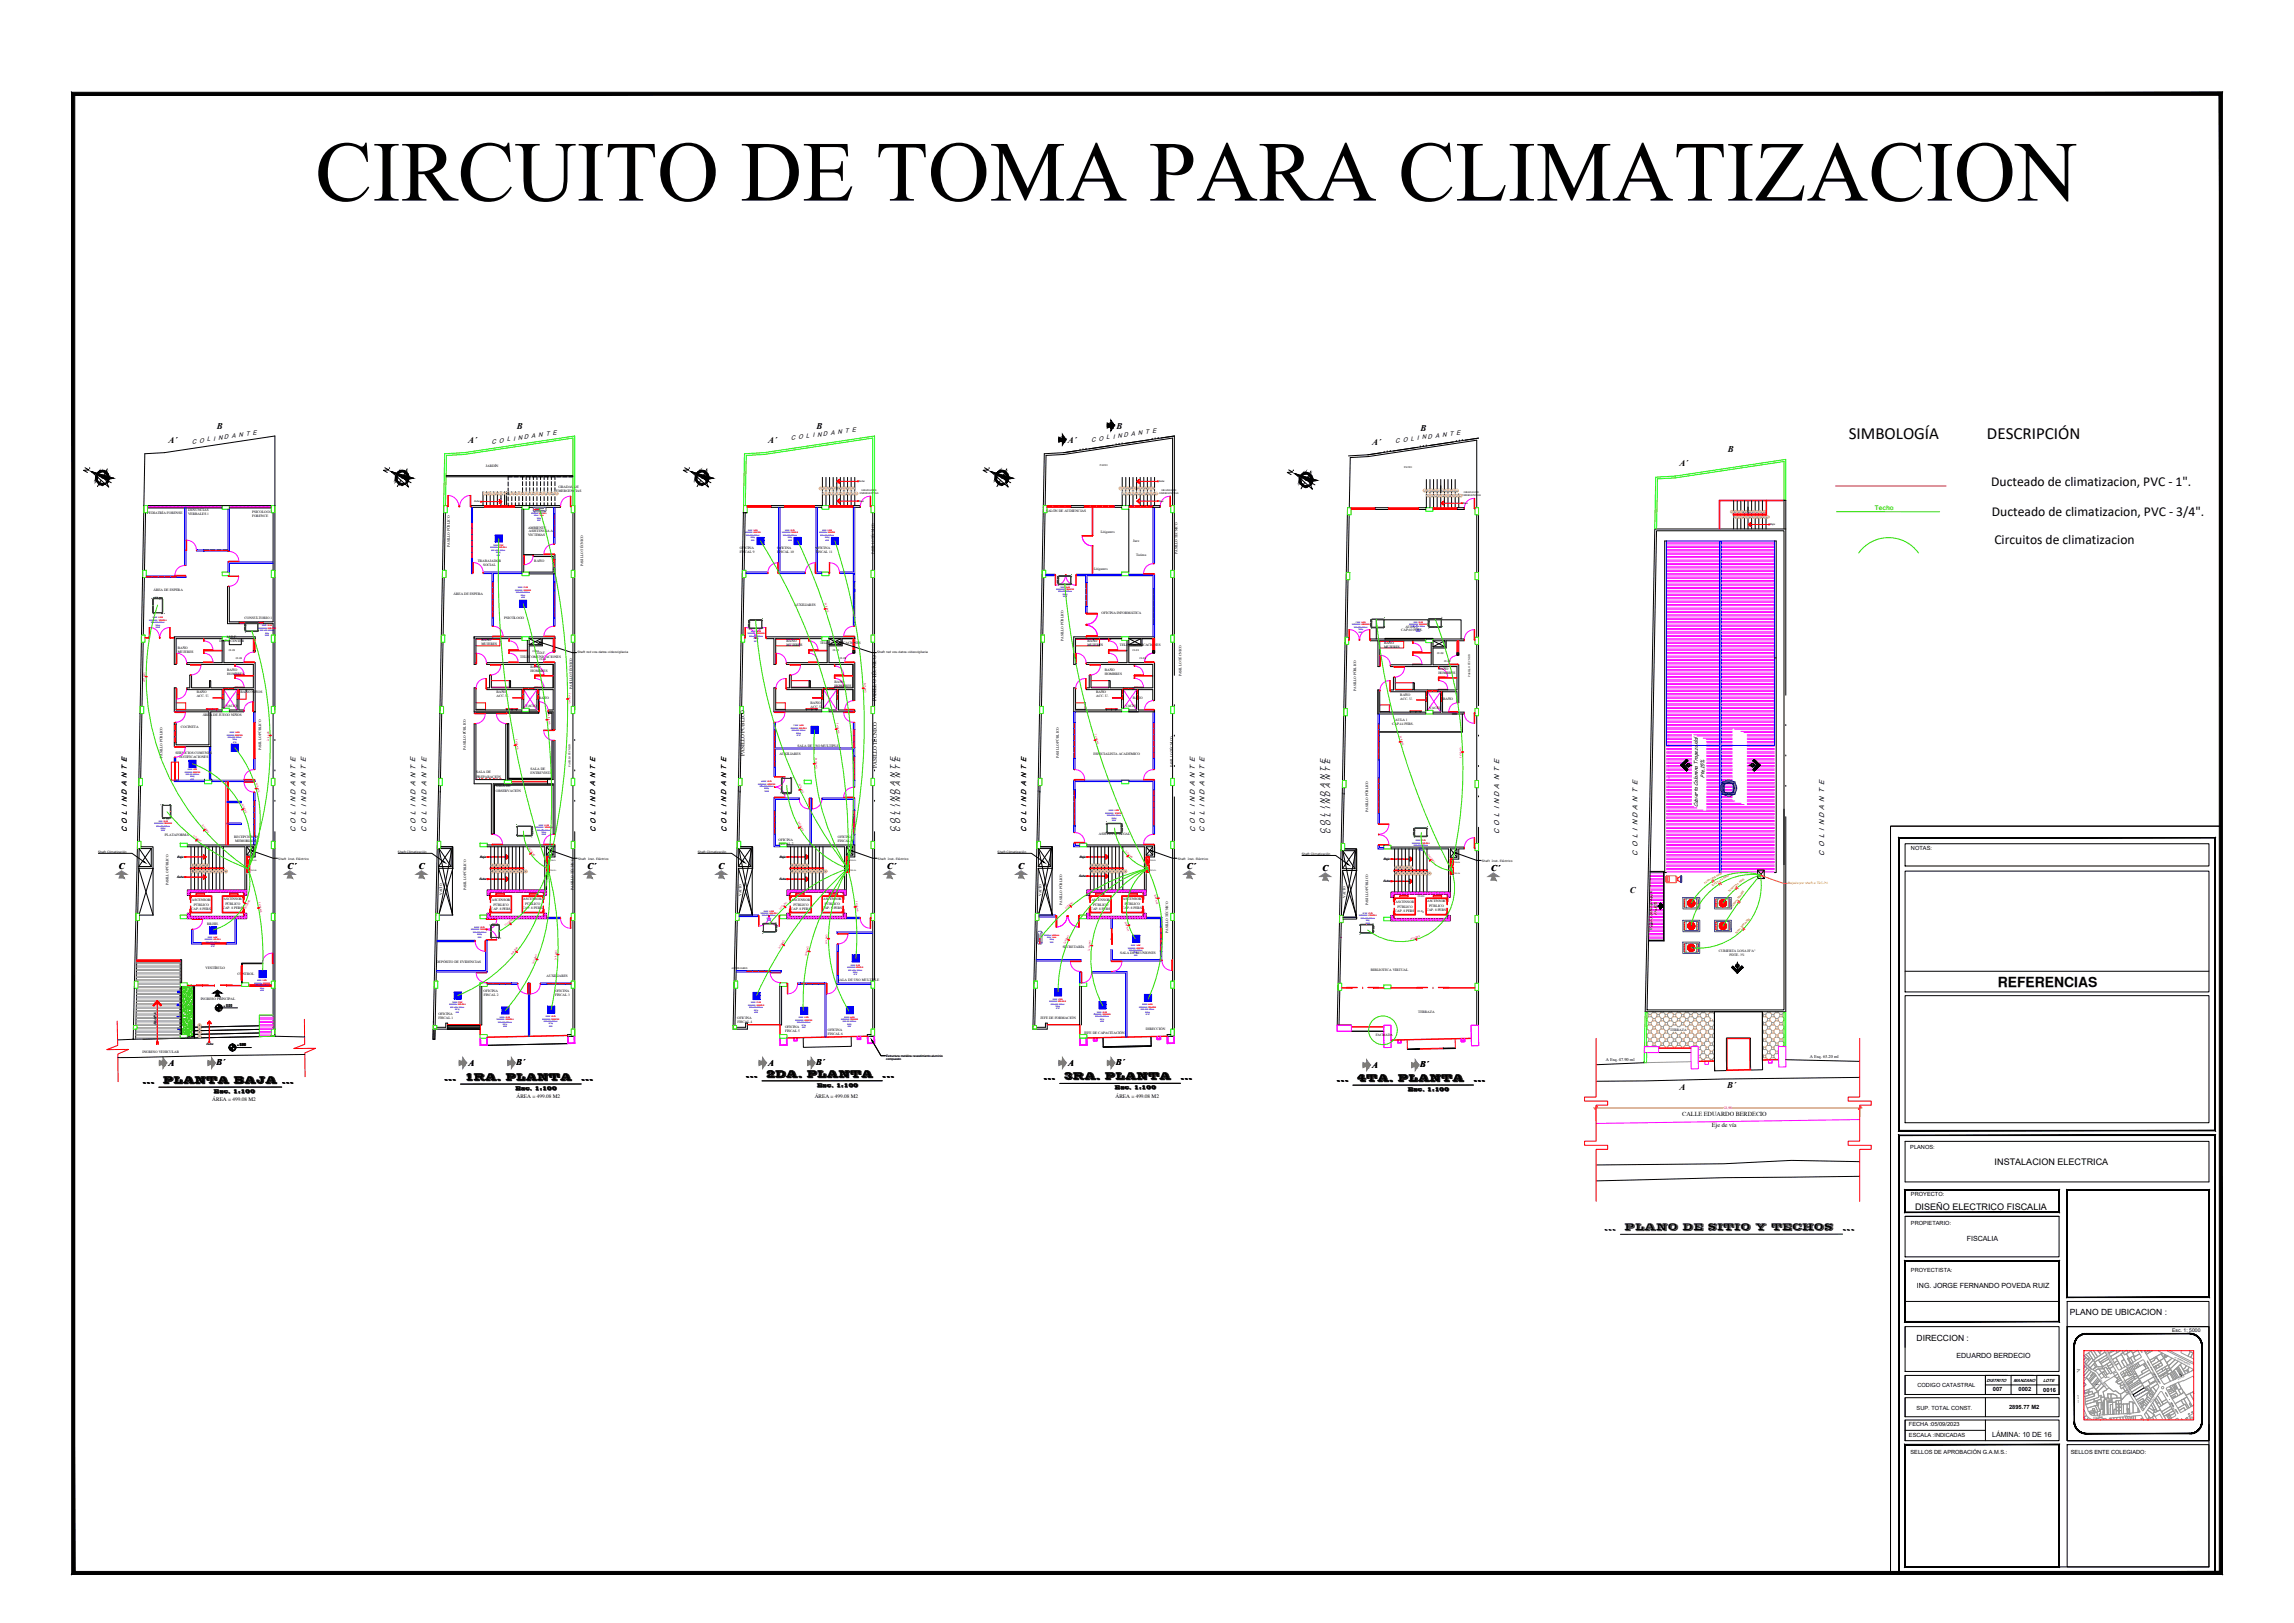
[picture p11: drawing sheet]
<svg xmlns="http://www.w3.org/2000/svg" width="1189mm" height="841mm" viewBox="0 0 1189 841" stroke-linecap="round" stroke-linejoin="round" font-family="sans-serif">
<defs><g id="words">
<text font-size="44.3" x="163" y="104">CIRCUITO DE TOMA PARA CLIMATIZACION</text>
<g font-size="8.8">
<text x="958" y="227">SIMBOLOGÍA</text>
<text x="1030" y="227">DESCRIPCIÓN</text>
</g>
<text font-size="7.2" x="1035" y="511">REFERENCIAS</text>
<g font-size="7">
<text x="1032" y="252">Ducteado de climatizacion, PVC - 1&quot;.</text>
<text x="1032" y="267">Ducteado de climatizacion, PVC - 3/4&quot;.</text>
<text x="1034" y="282">Circuitos de climatizacion</text>
</g>
<g font-size="5.7">
<text x="42" y="246">N.</text>
<text x="198" y="246">N.</text>
<text x="353" y="246">N.</text>
<text x="509" y="246">N.</text>
<text x="666" y="247">N.</text>
</g>
<g font-size="5.1">
<text x="397" y="558">2DA. PLANTA</text>
<text x="85" y="561">PLANTA BAJA ...</text>
<text x="241" y="560">1RA. PLANTA</text>
<text x="552" y="559">3RA. PLANTA</text>
<text x="703" y="560">4TA. PLANTA</text>
<text x="842" y="637">PLANO DE SITIO Y TECHOS</text>
</g>
<g font-size="4.7">
<text x="1034" y="604">INSTALACION ELECTRICA</text>
<text x="992" y="627">DISEÑO ELECTRICO FISCALIA</text>
</g>
<g font-size="4.6">
<text x="112" y="222">B</text>
<text x="268" y="222">B</text>
<text x="423" y="222">B</text>
<text x="579" y="222">B</text>
<text x="736" y="223">B</text>
<text x="87" y="230">A´</text>
<text x="243" y="230">A´</text>
<text x="398" y="230">A´</text>
<text x="553" y="230">A´</text>
<text x="711" y="231">A´</text>
<text x="895" y="234">B</text>
<text x="870" y="242">A´</text>
<text x="62" y="450">C</text>
<text x="149" y="450">C´</text>
<text x="217" y="450">C</text>
<text x="304" y="450">C´</text>
<text x="372" y="450">C</text>
<text x="460" y="450">C´</text>
<text x="528" y="450">C</text>
<text x="615" y="450">C´</text>
<text x="685" y="451">C</text>
<text x="773" y="451">C´</text>
<text x="845" y="463">C</text>
<text x="112" y="552">B´</text>
<text x="267" y="552">B´</text>
<text x="423" y="552">B´</text>
<text x="578" y="552">B´</text>
<text x="87" y="553">A</text>
<text x="243" y="553">A</text>
<text x="386" y="558">...</text>
<text x="398" y="553">A</text>
<text x="457" y="558">...</text>
<text x="554" y="553">A</text>
<text x="711" y="554">A</text>
<text x="736" y="553">B´</text>
<text x="74" y="561">...</text>
<text x="230" y="560">...</text>
<text x="301" y="560">...</text>
<text x="541" y="559">...</text>
<text x="612" y="559">...</text>
<text x="693" y="560">...</text>
<text x="764" y="560">...</text>
<text x="895" y="564">B´</text>
<text x="870" y="565">A</text>
<text x="831" y="637">...</text>
<text x="955" y="637">...</text>
</g>
<g font-size="4.4">
<text x="1073" y="681">PLANO DE UBICACION :</text>
<text x="993" y="695">DIRECCION :</text>
</g>
<g font-size="3.7">
<text x="66" y="431" transform="rotate(-90 66 431)">C O L I N D A N T E</text>
<text x="153" y="431" transform="rotate(-90 153 431)">C O L I N D A N T E</text>
<text x="159" y="431" transform="rotate(-90 159 431)">C O L I N D A N T E</text>
<text x="215" y="431" transform="rotate(-90 215 431)">C O L I N D A N T E</text>
<text x="221" y="431" transform="rotate(-90 221 431)">C O L I N D A N T E</text>
<text x="309" y="431" transform="rotate(-90 309 431)">C O L I N D A N T E</text>
<text x="376" y="431" transform="rotate(-90 376 431)">C O L I N D A N T E</text>
<text x="464" y="431" transform="rotate(-90 464 431)">C O L I N D A N T E</text>
<text x="467" y="431" transform="rotate(-90 467 431)">C O L I N D A N T E</text>
<text x="532" y="431" transform="rotate(-90 532 431)">C O L I N D A N T E</text>
<text x="619" y="431" transform="rotate(-90 619 431)">C O L I N D A N T E</text>
<text x="624" y="431" transform="rotate(-90 624 431)">C O L I N D A N T E</text>
<text x="687" y="432" transform="rotate(-90 687 432)">C O L I N D A N T E</text>
<text x="689" y="432" transform="rotate(-90 689 432)">C O L I N D A N T E</text>
<text x="777" y="432" transform="rotate(-90 777 432)">C O L I N D A N T E</text>
<text x="849" y="443" transform="rotate(-90 849 443)">C O L I N D A N T E</text>
<text x="945" y="443" transform="rotate(-90 945 443)">C O L I N D A N T E</text>
<text x="1019" y="643">FISCALIA</text>
<text x="993" y="668">ING. JORGE FERNANDO POVEDA RUIZ</text>
<text x="1014" y="704">EDUARDO BERDECIO</text>
<text x="1032" y="745">LÁMINA: 10 DE 16</text>
</g>
<text font-size="3.3" fill="#37dd00" x="972" y="264">Techo</text>
<g font-size="3.2">
<text x="100" y="230" transform="rotate(-8 100 230)">C O L I N D A N T E</text>
<text x="255" y="230" transform="rotate(-8 255 230)">C O L I N D A N T E</text>
<text x="410" y="228" transform="rotate(-8 410 228)">C O L I N D A N T E</text>
<text x="566" y="229" transform="rotate(-8 566 229)">C O L I N D A N T E</text>
<text x="723" y="230" transform="rotate(-8 723 230)">C O L I N D A N T E</text>
<text x="872" y="579">CALLE EDUARDO BERDECIO</text>
<text x="887" y="584">Eje de vía</text>
</g>
<g font-size="3">
<text x="1033" y="721">007</text>
<text x="1046" y="721">0002</text>
<text x="1059" y="721">0016</text>
<text x="1041" y="730">2895.77 M2</text>
</g>
<g font-size="2.9">
<text x="990" y="440">NOTAS:</text>
<text x="990" y="596">PLANOS:</text>
<text x="990" y="620">PROYECTO:</text>
<text x="990" y="635">PROPIETARIO:</text>
<text x="990" y="659">PROYECTISTA:</text>
<text x="994" y="719">CODIGO CATASTRAL</text>
<text x="993" y="731">SUP. TOTAL CONST.</text>
<text x="989" y="739">FECHA :05/09/2023</text>
<text x="989" y="745">ESCALA :INDICADAS</text>
<text x="990" y="754">SELLOS DE APROBACIÓN G.A.M.S.:</text>
<text x="1073" y="754">SELLOS ENTE COLEGIADO:</text>
</g>
<g font-size="2.8">
<text x="454" y="363" transform="rotate(-90 454 363)">PASILLO TÉCNICO</text>
<text x="386" y="392" transform="rotate(-90 386 392)">PASILLO PÚBLICO</text>
<text x="454" y="398" transform="rotate(-90 454 398)">PASILLO TÉCNICO</text>
<text x="981" y="536">Esc. 1:100</text>
<text x="423" y="563">Esc. 1:100</text>
<text x="111" y="567">Esc. 1:100</text>
<text x="267" y="565">Esc. 1:100</text>
<text x="268" y="569">ÁREA = 499.08 M2</text>
<text x="422" y="569">ÁREA = 499.08 M2</text>
<text x="578" y="565">Esc. 1:100</text>
<text x="578" y="569">ÁREA = 499.08 M2</text>
<text x="730" y="566">Esc. 1:100</text>
<text x="110" y="571">ÁREA = 499.08 M2</text>
</g>
<g font-size="2.7">
<text x="883" y="403" transform="rotate(-90 883 403)">Pte.15%</text>
<text x="880" y="418" transform="rotate(-90 880 418)">Cubierta Calamina Trapezoidal</text>
</g>
<text font-size="2.6" x="1126" y="690">Esc. 1: 5000</text>
<g font-size="2.3">
<text x="832" y="550">A Esq. 47.90 ml</text>
<text x="938" y="548">A Esq. 63.20 ml</text>
<text x="1029" y="716">DISTRITO</text>
<text x="1043" y="716">MANZANO</text>
<text x="1059" y="716">LOTE</text>
</g>
<g font-size="2.2">
<text x="116" y="522">± 0.00</text>
<text x="123" y="542">± 0.00</text>
</g>
<g font-size="1.8">
<text x="252" y="242">JARDÍN</text>
<text x="288" y="255">EMERGENCIAS</text>
<text x="290" y="253">GRADAS DE</text>
<text x="76" y="267">PEDIATRÍA FORENSE</text>
<text x="97" y="267">VERBALES 1</text>
<text x="98" y="265">DENUNCIAS</text>
<text x="131" y="266">PSICOLOGO</text>
<text x="131" y="268">FORENCE</text>
<text x="542" y="265">SALÓN DE AUDIENCIAS</text>
<text x="274" y="274">AMBIENTE</text>
<text x="274" y="276">ASISTENCIA A</text>
<text x="274" y="278">VICTIMAS</text>
<text x="570" y="276">Litigantes</text>
<text x="587" y="281">Juez</text>
<text x="233" y="283" transform="rotate(-90 233 283)">PASILLO PÚBLICO</text>
<text x="383" y="284">OFICINA</text>
<text x="383" y="286">FISCAL 9</text>
<text x="403" y="284">OFICINA</text>
<text x="403" y="286">FISCAL 10</text>
<text x="423" y="284">OFICINA</text>
<text x="423" y="286">FISCAL 11</text>
<text x="453" y="287" transform="rotate(-90 453 287)">PASILLO TÉCNICO</text>
<text x="589" y="288">Tarima</text>
<text x="610" y="287" transform="rotate(-90 610 287)">PASILLO TÉCNICO</text>
<text x="248" y="291">TRABAJADOR</text>
<text x="250" y="293">SOCIAL</text>
<text x="277" y="291">BAÑO</text>
<text x="302" y="293" transform="rotate(-90 302 293)">PASILLO TÉCNICO</text>
<text x="567" y="295">Litigantes</text>
<text x="80" y="306">ÁREA DE ESPERA</text>
<text x="235" y="308">ÁREA DE ESPERA</text>
<text x="412" y="314">AUXILIARES</text>
<text x="127" y="321">CONSULTORIO 1</text>
<text x="261" y="321">PSICÓLOGO</text>
<text x="571" y="318">OFICINA INFORMÁTICA</text>
<text x="726" y="327">CAP.60 PERS.</text>
<text x="728" y="325">AULA 2</text>
<text x="114" y="332">DATA CENTER</text>
<text x="118" y="330">M.D.F.</text>
<text x="250" y="332">BAÑO</text>
<text x="250" y="334">MUJERES</text>
<text x="408" y="332">BAÑO</text>
<text x="408" y="334">MUJERES</text>
<text x="425" y="334">TELECOMUNICACIONES</text>
<text x="551" y="332" transform="rotate(-90 551 332)">PASILLO PÚBLICO</text>
<text x="564" y="333">BAÑO</text>
<text x="564" y="335">MUJERES</text>
<text x="580" y="335">TELECOMUNICACIONES</text>
<text x="717" y="334">BAÑO</text>
<text x="717" y="336">MUJERES</text>
<text x="92" y="336">BAÑO</text>
<text x="92" y="338">MUJERES</text>
<text x="270" y="341">TELECOMUNICACIONES</text>
<text x="279" y="339">I.D.F.</text>
<text x="118" y="348">BAÑO</text>
<text x="275" y="346">BAÑO</text>
<text x="573" y="348">BAÑO</text>
<text x="745" y="347">BAÑO</text>
<text x="118" y="350">HOMBRES</text>
<text x="275" y="348">HOMBRES</text>
<text x="432" y="354">BAÑO</text>
<text x="573" y="350">HOMBRES</text>
<text x="612" y="350" transform="rotate(-90 612 350)">PASILLO TÉCNICO</text>
<text x="745" y="349">HOMBRES</text>
<text x="102" y="359">BAÑO</text>
<text x="125" y="359">BAÑO NIÑOS</text>
<text x="257" y="359">BAÑO</text>
<text x="297" y="357" transform="rotate(-90 297 357)">PASILLO TÉCNICO</text>
<text x="432" y="356">HOMBRES</text>
<text x="568" y="359">BAÑO</text>
<text x="703" y="358" transform="rotate(-90 703 358)">PASILLO PÚBLICO</text>
<text x="102" y="361">ACC. U.</text>
<text x="257" y="361">ACC. U.</text>
<text x="279" y="362">BAÑO</text>
<text x="420" y="365">BAÑO</text>
<text x="568" y="361">ACC. U.</text>
<text x="587" y="362">BAÑO</text>
<text x="726" y="360">BAÑO</text>
<text x="726" y="363">ACC. U.</text>
<text x="748" y="363">BAÑO</text>
<text x="105" y="371">ÁREA DE JUEGO NIÑOS</text>
<text x="117" y="366">VACIO</text>
<text x="272" y="366">VACIO</text>
<text x="420" y="367">ACC. U.</text>
<text x="583" y="366">VACIO</text>
<text x="741" y="368">VACIO</text>
<text x="94" y="377">COCINETA</text>
<text x="722" y="376">CAP.44 PERS.</text>
<text x="723" y="374">AULA 1</text>
<text x="135" y="389" transform="rotate(-90 135 389)">PASILLO PÚBLICO</text>
<text x="241" y="389" transform="rotate(-90 241 389)">PASILLO PÚBLICO</text>
<text x="413" y="387">SALA DE USO MULTIPLE</text>
<text x="84" y="393" transform="rotate(-90 84 393)">PASILLO PÚBLICO</text>
<text x="91" y="391">SERVICIOS COMUNES</text>
<text x="93" y="393">NOTIFICACIONES</text>
<text x="404" y="391">AUXILIARES</text>
<text x="549" y="393" transform="rotate(-90 549 393)">PASILLO PÚBLICO</text>
<text x="567" y="391">ESPECIALISTA ACADEMICO</text>
<text x="247" y="401">SALA DE</text>
<text x="275" y="399">SALA DE</text>
<text x="275" y="401">ENTREVISTA</text>
<text x="608" y="398" transform="rotate(-90 608 398)">PASILLO TÉCNICO</text>
<text x="247" y="403">PREPARACIÓN</text>
<text x="257" y="408">SALA DE</text>
<text x="257" y="410">OBSERVACIÓN</text>
<text x="709" y="421" transform="rotate(-90 709 421)">PASILLO PÚBLICO</text>
<text x="86" y="433">PLATAFORMA</text>
<text x="121" y="434">RECEPCIÓN DE</text>
<text x="122" y="436">MEMORIALES</text>
<text x="404" y="436">OFICINA</text>
<text x="404" y="438">FISCAL 7</text>
<text x="434" y="434">OFICINA</text>
<text x="434" y="437">FISCAL 8</text>
<text x="570" y="433">ASISTENTE LEGAL</text>
<text x="87" y="459" transform="rotate(-90 87 459)">PASILLO PÚBLICO</text>
<text x="242" y="461" transform="rotate(-90 242 461)">PASILLO PÚBLICO</text>
<text x="297" y="461" transform="rotate(-90 297 461)">PASILLO TÉCNICO</text>
<text x="99" y="467">ASCENSOR</text>
<text x="116" y="466">ASCENSOR</text>
<text x="229" y="464" transform="rotate(-90 229 464)">VACÍO</text>
<text x="255" y="467">ASCENSOR</text>
<text x="271" y="466">ASCENSOR</text>
<text x="384" y="464" transform="rotate(-90 384 464)">VACÍO</text>
<text x="410" y="467">ASCENSOR</text>
<text x="427" y="466">ASCENSOR</text>
<text x="540" y="464" transform="rotate(-90 540 464)">VACÍO</text>
<text x="566" y="467">ASCENSOR</text>
<text x="582" y="466">ASCENSOR</text>
<text x="697" y="465" transform="rotate(-90 697 465)">VACÍO</text>
<text x="723" y="468">ASCENSOR</text>
<text x="740" y="468">ASCENSOR</text>
<text x="99" y="471">CAP. 8 PERS.</text>
<text x="100" y="469">PÚBLICO</text>
<text x="115" y="471">CAP. 8 PERS.</text>
<text x="117" y="469">PÚBLICO</text>
<text x="254" y="471">CAP. 8 PERS.</text>
<text x="256" y="469">PÚBLICO</text>
<text x="271" y="471">CAP. 8 PERS.</text>
<text x="272" y="469">PÚBLICO</text>
<text x="410" y="471">CAP. 8 PERS.</text>
<text x="411" y="469">PÚBLICO</text>
<text x="426" y="471">CAP. 8 PERS.</text>
<text x="428" y="469">PÚBLICO</text>
<text x="550" y="469" transform="rotate(-90 550 469)">PASILLO PÚBLICO</text>
<text x="565" y="471">CAP. 8 PERS.</text>
<text x="567" y="469">PÚBLICO</text>
<text x="582" y="471">CAP. 8 PERS.</text>
<text x="583" y="469">PÚBLICO</text>
<text x="709" y="469" transform="rotate(-90 709 469)">PASILLO PÚBLICO</text>
<text x="723" y="472">CAP. 8 PERS.</text>
<text x="724" y="470">PÚBLICO</text>
<text x="739" y="472">CAP. 8 PERS.</text>
<text x="741" y="470">PÚBLICO</text>
<text x="859" y="474" transform="rotate(-90 859 474)">Pte.30%</text>
<text x="107" y="479">RR.HH.</text>
<text x="605" y="483" transform="rotate(-90 605 483)">PASILLO TÉCNICO</text>
<text x="856" y="482" transform="rotate(-90 856 482)">Tragaluz de Policarbonato</text>
<text x="551" y="491">SECRETARÍA</text>
<text x="580" y="494">SALA DE REUNIONES</text>
<text x="891" y="493">CUBIERTA LOSA H°A°</text>
<text x="896" y="495">PDTE. 3%</text>
<text x="106" y="502">VESTÍBULO</text>
<text x="226" y="499">DEPÓSITO DE EVIDENCIAS</text>
<text x="710" y="503">BIBLIOTECA VIRTUAL</text>
<text x="123" y="505">CONTROL</text>
<text x="283" y="506">AUXILIARES</text>
<text x="434" y="508">SALA DE USO MULTIPLE</text>
<text x="251" y="514">OFICINA</text>
<text x="251" y="516">FISCAL 2</text>
<text x="288" y="514">OFICINA</text>
<text x="104" y="518">INGRESO PRINCIPAL</text>
<text x="288" y="516">FISCAL 3</text>
<text x="227" y="526">OFICINA</text>
<text x="539" y="528">JEFE DE FORMACIÓN</text>
<text x="735" y="525">TERRAZA</text>
<text x="81" y="531" transform="rotate(-90 81 531)">RAMPA</text>
<text x="227" y="528">FISCAL 1</text>
<text x="382" y="528">OFICINA</text>
<text x="382" y="530">FISCAL 4</text>
<text x="407" y="533">OFICINA</text>
<text x="594" y="534">DIRECCIÓN</text>
<text x="407" y="535">FISCAL 5</text>
<text x="429" y="534">OFICINA</text>
<text x="429" y="536">FISCAL 6</text>
<text x="562" y="536">JEFE DE CAPACITACIÓN</text>
<text x="713" y="537">FACHADA</text>
<text x="866" y="534">TERRAZA</text>
<text x="74" y="546">INGRESO VEHICULAR</text>
</g>
<text font-size="1.8" fill="#f00" x="894" y="575">21,98</text>
<g font-size="1.7">
<text x="92" y="444">Baja</text>
<text x="249" y="444">Baja</text>
<text x="404" y="444">Baja</text>
<text x="559" y="444">Baja</text>
<text x="717" y="446">Baja</text>
<text x="92" y="455">Sube</text>
<text x="248" y="456">Sube</text>
<text x="404" y="456">Sube</text>
<text x="559" y="454">Sube</text>
<text x="717" y="457">Sube</text>
<text x="107" y="542">Sube</text>
</g>
<g font-size="1.6">
<text x="459" y="548">Estructura metálica revestimiento aluminio</text>
<text x="459" y="549">compuesto</text>
</g>
<g font-size="1.5">
<text x="119" y="337" transform="rotate(1 119 337)">CF-01</text>
<text x="122" y="341" transform="rotate(1 122 341)">CF-02</text>
<text x="276" y="338" transform="rotate(1 276 338)">CF-01</text>
<text x="299" y="339">Shaft red vos-datos-videovigilacia</text>
<text x="432" y="337" transform="rotate(1 432 337)">CF-01</text>
<text x="435" y="342" transform="rotate(1 435 342)">CF-02</text>
<text x="455" y="339">Shaft red vos-datos-videovigilacia</text>
<text x="587" y="337" transform="rotate(1 587 337)">CF-01</text>
<text x="591" y="341" transform="rotate(1 591 341)">CF-02</text>
<text x="745" y="339" transform="rotate(1 745 339)">CF-03</text>
<text x="280" y="342" transform="rotate(1 280 342)">CF-02</text>
<text x="748" y="343" transform="rotate(1 748 343)">CF-04</text>
<text x="51" y="442">Shaft Climatización</text>
<text x="206" y="442">Shaft Climatización</text>
<text x="362" y="442">Shaft Climatización</text>
<text x="517" y="442">Shaft Climatización</text>
<text x="675" y="443">Shaft Climatización</text>
<text x="144" y="445">Shaft</text>
<text x="149" y="445">Inst. Eléctrico</text>
<text x="300" y="445">Shaft</text>
<text x="305" y="445">Inst. Eléctrico</text>
<text x="455" y="445">Shaft</text>
<text x="460" y="445">Inst. Eléctrico</text>
<text x="610" y="445">Shaft</text>
<text x="616" y="445">Inst. Eléctrico</text>
<text x="768" y="447">Shaft</text>
<text x="773" y="447">Inst. Eléctrico</text>
<text x="735" y="465" transform="rotate(1 735 465)">CF-01</text>
<text x="735" y="473" transform="rotate(1 735 473)">CF-02</text>
</g>
<text font-size="1.5" fill="#ff7f00" x="927" y="458">Bajada por shaft a TDC-P4</text>
<g font-size="1.4">
<text x="570" y="242">PATIO</text>
<text x="728" y="243">PATIO</text>
<text x="445" y="250">Sube</text>
<text x="600" y="250">Sube</text>
<text x="446" y="256">EMERGENCIAS</text>
<text x="447" y="254">GRADAS DE</text>
<text x="601" y="256">EMERGENCIAS</text>
<text x="602" y="254">GRADAS DE</text>
<text x="758" y="257">EMERGENCIAS</text>
<text x="759" y="255">GRADAS DE</text>
<text x="246" y="260">Sube</text>
<text x="445" y="260">Baja</text>
<text x="600" y="260">Baja</text>
<text x="758" y="261">Baja</text>
<text x="917" y="272">Baja</text>
<text x="762" y="351" transform="rotate(-90 762 351)">PASILLO TÉCNICO</text>
<text x="296" y="397" transform="rotate(-90 296 397)">PASILLO TÉCNICO</text>
<text x="379" y="502">AUXILIARES</text>
</g>
<g font-size="1.4" fill="#f00">
<text x="427" y="313" transform="rotate(73 427 313)">2x14AWG</text>
<text x="75" y="353" transform="rotate(-88 75 353)">2x14AWG</text>
<text x="448" y="354" transform="rotate(88 448 354)">2x14AWG</text>
<text x="295" y="359" transform="rotate(91 295 359)">2x14AWG</text>
<text x="284" y="370" transform="rotate(85 284 370)">2x14AWG</text>
<text x="433" y="375" transform="rotate(80 433 375)">2x14AWG</text>
<text x="139" y="384" transform="rotate(-88 139 384)">2x14AWG</text>
<text x="267" y="383" transform="rotate(81 267 383)">2x14AWG</text>
<text x="567" y="381" transform="rotate(75 567 381)">2x14AWG</text>
<text x="726" y="381" transform="rotate(75 726 381)">2x14AWG</text>
<text x="423" y="393" transform="rotate(88 423 393)">2x14AWG</text>
<text x="757" y="393" transform="rotate(-90 757 393)">2x14AWG</text>
<text x="133" y="406" transform="rotate(76 133 406)">2x14AWG</text>
<text x="414" y="406" transform="rotate(66 414 406)">2x14AWG</text>
<text x="125" y="417" transform="rotate(67 125 417)">2x14AWG</text>
<text x="105" y="428" transform="rotate(50 105 428)">2x14AWG</text>
<text x="413" y="426" transform="rotate(62 413 426)">2x14AWG</text>
<text x="100" y="433" transform="rotate(40 100 433)">2x14AWG</text>
<text x="274" y="440" transform="rotate(58 274 440)">2x14AWG</text>
<text x="583" y="441" transform="rotate(48 583 441)">2x14AWG</text>
<text x="740" y="443" transform="rotate(49 740 443)">2x14AWG</text>
<text x="134" y="468" transform="rotate(81 134 468)">2x14AWG</text>
<text x="444" y="467" transform="rotate(85 444 467)">2x14AWG</text>
<text x="127" y="471" transform="rotate(-61 127 471)">2x14AWG</text>
<text x="404" y="471" transform="rotate(-42 404 471)">2x14AWG</text>
<text x="552" y="471" transform="rotate(-38 552 471)">2x14AWG</text>
<text x="600" y="468" transform="rotate(-102 600 468)">2x14AWG</text>
<text x="262" y="480" transform="rotate(-35 262 480)">2x14AWG</text>
<text x="585" y="482" transform="rotate(-106 585 482)">2x14AWG</text>
<text x="404" y="492" transform="rotate(-56 404 492)">2x14AWG</text>
<text x="429" y="489" transform="rotate(-88 429 489)">2x14AWG</text>
<text x="552" y="489" transform="rotate(-65 552 489)">2x14AWG</text>
<text x="731" y="487" transform="rotate(-15 731 487)">2x14AWG</text>
<text x="265" y="495" transform="rotate(-50 265 495)">2x14AWG</text>
<text x="288" y="497" transform="rotate(-86 288 497)">2x14AWG</text>
<text x="418" y="496" transform="rotate(-75 418 496)">2x14AWG</text>
<text x="565" y="493" transform="rotate(-81 565 493)">2x14AWG</text>
<text x="277" y="499" transform="rotate(-66 277 499)">2x14AWG</text>
</g>
<g font-size="1.3" fill="#ff7f00">
<text x="884" y="458" transform="rotate(-30 884 458)">3x12+1x12 AWG</text>
<text x="887" y="459" transform="rotate(-31 887 459)">3x12+1x12 AWG</text>
<text x="896" y="462" transform="rotate(-39 896 462)">3x10+1x10 AWG</text>
<text x="898" y="470" transform="rotate(-54 898 470)">3x10+1x10 AWG</text>
<text x="900" y="484" transform="rotate(-46 900 484)">3x10+1x10 AWG</text>
</g>
<g font-size="1.2">
<text x="251" y="256">1</text>
<text x="253" y="256">2</text>
<text x="255" y="256">3</text>
<text x="256" y="256">4</text>
<text x="258" y="256">5</text>
<text x="260" y="256">6</text>
<text x="262" y="256">7</text>
<text x="264" y="256">8</text>
<text x="266" y="256">9</text>
<text x="267" y="256">10</text>
<text x="269" y="256">11</text>
<text x="271" y="256">12</text>
<text x="273" y="256">13</text>
<text x="275" y="256">14</text>
<text x="277" y="256">15</text>
<text x="278" y="256">16</text>
<text x="280" y="256">17</text>
<text x="282" y="256">18</text>
<text x="284" y="256">19</text>
<text x="286" y="256">20</text>
<text x="288" y="256">21</text>
<text x="425" y="254">31</text>
<text x="426" y="256">12</text>
<text x="427" y="254">30</text>
<text x="428" y="256">13</text>
<text x="428" y="254">29</text>
<text x="430" y="256">14</text>
<text x="430" y="254">28</text>
<text x="432" y="256">15</text>
<text x="432" y="254">27</text>
<text x="434" y="256">16</text>
<text x="434" y="254">26</text>
<text x="436" y="256">17</text>
<text x="436" y="254">25</text>
<text x="438" y="256">18</text>
<text x="438" y="254">24</text>
<text x="439" y="256">19</text>
<text x="440" y="254">23</text>
<text x="441" y="254">22</text>
<text x="441" y="256">20</text>
<text x="443" y="256">21</text>
<text x="580" y="254">51</text>
<text x="582" y="254">50</text>
<text x="582" y="256">32</text>
<text x="584" y="256">33</text>
<text x="584" y="254">49</text>
<text x="586" y="256">34</text>
<text x="586" y="254">48</text>
<text x="588" y="254">47</text>
<text x="588" y="256">35</text>
<text x="589" y="254">46</text>
<text x="589" y="256">36</text>
<text x="591" y="254">45</text>
<text x="591" y="256">37</text>
<text x="593" y="254">44</text>
<text x="593" y="256">38</text>
<text x="595" y="254">43</text>
<text x="595" y="256">39</text>
<text x="597" y="254">42</text>
<text x="597" y="256">40</text>
<text x="599" y="256">41</text>
<text x="738" y="255">51</text>
<text x="740" y="255">50</text>
<text x="740" y="257">52</text>
<text x="741" y="255">49</text>
<text x="741" y="257">53</text>
<text x="743" y="255">48</text>
<text x="743" y="257">54</text>
<text x="745" y="255">47</text>
<text x="745" y="257">55</text>
<text x="747" y="255">46</text>
<text x="747" y="257">56</text>
<text x="749" y="257">57</text>
<text x="749" y="255">45</text>
<text x="751" y="257">58</text>
<text x="751" y="255">44</text>
<text x="753" y="257">59</text>
<text x="753" y="255">43</text>
<text x="754" y="257">60</text>
<text x="754" y="255">42</text>
<text x="756" y="257">61</text>
<text x="897" y="266">51</text>
<text x="899" y="266">50</text>
<text x="899" y="268">52</text>
<text x="901" y="268">53</text>
<text x="901" y="266">49</text>
<text x="902" y="268">54</text>
<text x="903" y="266">48</text>
<text x="904" y="268">55</text>
<text x="904" y="266">47</text>
<text x="906" y="266">46</text>
<text x="906" y="268">56</text>
<text x="908" y="266">45</text>
<text x="908" y="268">57</text>
<text x="910" y="266">44</text>
<text x="910" y="268">58</text>
<text x="912" y="266">43</text>
<text x="912" y="268">59</text>
<text x="914" y="268">60</text>
<text x="914" y="266">42</text>
<text x="916" y="268">61</text>
<text x="99" y="449">19</text>
<text x="101" y="449">18</text>
<text x="103" y="449">17</text>
<text x="105" y="449">16</text>
<text x="107" y="449">15</text>
<text x="254" y="449">19</text>
<text x="256" y="449">18</text>
<text x="258" y="449">17</text>
<text x="260" y="449">16</text>
<text x="262" y="449">15</text>
<text x="410" y="449">19</text>
<text x="412" y="449">18</text>
<text x="414" y="449">17</text>
<text x="415" y="449">16</text>
<text x="417" y="449">15</text>
<text x="565" y="449">19</text>
<text x="567" y="449">18</text>
<text x="569" y="449">17</text>
<text x="571" y="449">16</text>
<text x="573" y="449">15</text>
<text x="727" y="450">17</text>
<text x="730" y="450">15</text>
<text x="99" y="452">20</text>
<text x="101" y="452">21</text>
<text x="103" y="452">22</text>
<text x="105" y="452">23</text>
<text x="107" y="452">24</text>
<text x="109" y="452">25</text>
<text x="110" y="452">26</text>
<text x="112" y="452">27</text>
<text x="114" y="452">28</text>
<text x="116" y="452">29</text>
<text x="255" y="452">20</text>
<text x="256" y="452">21</text>
<text x="258" y="452">22</text>
<text x="260" y="452">23</text>
<text x="262" y="452">24</text>
<text x="264" y="452">25</text>
<text x="266" y="452">26</text>
<text x="268" y="452">27</text>
<text x="270" y="452">28</text>
<text x="272" y="452">29</text>
<text x="410" y="452">20</text>
<text x="412" y="452">21</text>
<text x="414" y="452">22</text>
<text x="416" y="452">23</text>
<text x="417" y="452">24</text>
<text x="419" y="452">25</text>
<text x="421" y="452">26</text>
<text x="423" y="452">27</text>
<text x="425" y="452">28</text>
<text x="427" y="452">29</text>
<text x="565" y="452">20</text>
<text x="567" y="452">21</text>
<text x="569" y="452">22</text>
<text x="571" y="452">23</text>
<text x="573" y="452">24</text>
<text x="575" y="452">25</text>
<text x="577" y="452">26</text>
<text x="578" y="452">27</text>
<text x="580" y="452">28</text>
<text x="583" y="452">29</text>
<text x="723" y="450">19</text>
<text x="723" y="453">20</text>
<text x="725" y="450">18</text>
<text x="725" y="453">21</text>
<text x="727" y="453">22</text>
<text x="728" y="450">16</text>
<text x="729" y="453">23</text>
<text x="730" y="453">24</text>
<text x="732" y="453">25</text>
<text x="734" y="453">26</text>
<text x="736" y="453">27</text>
<text x="738" y="453">28</text>
<text x="740" y="453">29</text>
<text x="103" y="532">4</text>
<text x="103" y="534">3</text>
<text x="103" y="536">2</text>
<text x="103" y="537">1</text>
</g>
<g font-size="1.1" fill="#3700dd">
<text x="275" y="266">5100 btu/h / 6480 btu/h</text>
<text x="277" y="268">1.6 kw / 1.9 kw</text>
<text x="278" y="269">8.4 kg</text>
<text x="279" y="270">58 W</text>
<text x="388" y="275">1.6 KW / 1.8 KW</text>
<text x="407" y="275">1.6 KW /1.8 KW</text>
<text x="426" y="275">1.6 KW / 1.8 KW</text>
<text x="386" y="276">5450 BTU/H / 6130 BTU/H</text>
<text x="387" y="278">(570 x 570 x 270) mm</text>
<text x="389" y="279">12.6 kg</text>
<text x="389" y="280">47 W</text>
<text x="405" y="276">5450 BTU/H / 6130 BTU/H</text>
<text x="406" y="278">(570 x 570 x 270) mm</text>
<text x="408" y="279">12.6 kg</text>
<text x="409" y="280">47 W</text>
<text x="425" y="276">5450 BTU/H / 6130 BTU/H</text>
<text x="425" y="278">(570 x 570 x 270) mm</text>
<text x="428" y="279">12.6 kg</text>
<text x="428" y="280">47 W</text>
<text x="254" y="284">9548 BTU/H / 10910 BTU/H</text>
<text x="255" y="285">(570 x 570 x 270) mm</text>
<text x="256" y="283">2.8 KW / 3.2 KW</text>
<text x="257" y="287">13.7 kg</text>
<text x="257" y="288">47 W</text>
<text x="268" y="305">2.2 KW / 2.5 KW</text>
<text x="547" y="306">24200 BTU/H / 29000 BTU/H</text>
<text x="549" y="304">7.1 KW / 8.5 KW</text>
<text x="267" y="306">7500 BTU/H / 8525 BTU/H</text>
<text x="268" y="307">(570 x 570 x 270) mm</text>
<text x="270" y="309">12.6 kg</text>
<text x="270" y="310">47 W</text>
<text x="548" y="307">(700 x 900 x 270) mm</text>
<text x="551" y="308">26.0 kg</text>
<text x="551" y="309">374 W</text>
<text x="77" y="322">14660 BTU/H / 16709 BTU/H</text>
<text x="78" y="323">(700 x 1100 x 190) mm</text>
<text x="79" y="320">4.5 KW /4.9 KW</text>
<text x="703" y="323">7.1 KW / 8.5 KW</text>
<text x="730" y="324">24200 BTU/H / 29000 BTU/H</text>
<text x="732" y="323">7.1 KW / 8.5 KW</text>
<text x="81" y="324">24.2 kg</text>
<text x="81" y="325">224 W</text>
<text x="134" y="326">28700 BTU/H / 32800 BTU/H</text>
<text x="135" y="327">(1250 x 700 x 270) mm</text>
<text x="136" y="325">8.2 KW / 9.2 KW</text>
<text x="137" y="330">374 W</text>
<text x="138" y="328">36 kg</text>
<text x="387" y="329">12280 BTU/H / 13640 BTU/H</text>
<text x="388" y="330">(700 x 900 x 190) mm</text>
<text x="389" y="327">3.6 KW / 4.0 KW</text>
<text x="701" y="324">24200 BTU/H / 29000 BTU/H</text>
<text x="702" y="325">(700 x 900 x 270) mm</text>
<text x="704" y="327">26.0 kg</text>
<text x="704" y="328">374 W</text>
<text x="731" y="325">(700 x 900 x 270) mm</text>
<text x="734" y="326">26.0 kg</text>
<text x="734" y="328">374 W</text>
<text x="391" y="331">20.9 kg</text>
<text x="391" y="332">187 W</text>
<text x="410" y="378">7500 BTU/H / 8525 BTU/H</text>
<text x="411" y="376">2.2 KW / 2.5 KW</text>
<text x="118" y="381">7500 BTU/H / 8525 BTU/H</text>
<text x="118" y="382">(570 x 570 x 270) mm</text>
<text x="119" y="380">2.2 KW / 2.5 KW</text>
<text x="121" y="384">12.6 kg</text>
<text x="410" y="379">(570 x 570 x 270) mm</text>
<text x="413" y="380">12.6 kg</text>
<text x="413" y="381">47 W</text>
<text x="121" y="385">47 W</text>
<text x="96" y="400">5450 BTU/H / 6130 BTU/H</text>
<text x="96" y="402">(570 x 570 x 270) mm</text>
<text x="97" y="399">1.6 KW /1.8 KW</text>
<text x="99" y="403">12.6 kg</text>
<text x="99" y="404">47 W</text>
<text x="393" y="407">14660 BTU/H / 16709 BTU/H</text>
<text x="394" y="408">(700 x 1100 x 190) mm</text>
<text x="395" y="405">4.5 KW /4.9 KW</text>
<text x="396" y="409">24.2 kg</text>
<text x="396" y="410">224 W</text>
<text x="82" y="426">7.1 KW / 8.5 KW</text>
<text x="573" y="422">14660 BTU/H / 16709 BTU/H</text>
<text x="574" y="423">(700 x 1100 x 190) mm</text>
<text x="575" y="420">4.5 KW /4.9 KW</text>
<text x="576" y="424">24.2 kg</text>
<text x="576" y="425">224 W</text>
<text x="80" y="427">24200 BTU/H / 29000 BTU/H</text>
<text x="81" y="428">(700 x 900 x 270) mm</text>
<text x="83" y="430">26.0 kg</text>
<text x="84" y="431">374 W</text>
<text x="277" y="429">14660 BTU/H / 16709 BTU/H</text>
<text x="278" y="430">(700 x 1100 x 190) mm</text>
<text x="279" y="428">4.5 KW /4.9 KW</text>
<text x="281" y="432">24.2 kg</text>
<text x="281" y="433">224 W</text>
<text x="732" y="437">28700 BTU/H / 32800 BTU/H</text>
<text x="734" y="436">8.2 KW / 9.2 KW</text>
<text x="733" y="438">(1250 x 700 x 270) mm</text>
<text x="735" y="441">374 W</text>
<text x="735" y="440">36 kg</text>
<text x="394" y="474">12280 BTU/H / 13640 BTU/H</text>
<text x="396" y="472">3.6 KW / 4.0 KW</text>
<text x="706" y="474">8.2 KW / 9.2 KW</text>
<text x="395" y="475">(700 x 900 x 190) mm</text>
<text x="397" y="476">20.9 kg</text>
<text x="398" y="477">187 W</text>
<text x="704" y="475">28700 BTU/H / 32800 BTU/H</text>
<text x="705" y="476">(1250 x 700 x 270) mm</text>
<text x="708" y="479">374 W</text>
<text x="708" y="477">36 kg</text>
<text x="108" y="486">1.6 KW / 1.8 KW</text>
<text x="244" y="482">12280 BTU/H / 13640 BTU/H</text>
<text x="245" y="483">(700 x 900 x 190) mm</text>
<text x="246" y="481">3.6 KW / 4.0 KW</text>
<text x="247" y="485">20.9 kg</text>
<text x="248" y="486">187 W</text>
<text x="541" y="485">5100 btu/h / 6480 btu/h</text>
<text x="106" y="487">5450 BTU/H / 6130 BTU/H</text>
<text x="107" y="488">(570 x 570 x 270) mm</text>
<text x="109" y="490">12.6 kg</text>
<text x="109" y="491">47 W</text>
<text x="543" y="486">1.6 kw / 1.9 kw</text>
<text x="544" y="487">8.4 kg</text>
<text x="544" y="489">58 W</text>
<text x="585" y="492">5450 BTU/H / 6130 BTU/H</text>
<text x="586" y="490">1.6 KW /1.8 KW</text>
<text x="585" y="493">(570 x 570 x 270) mm</text>
<text x="588" y="494">12.6 kg</text>
<text x="588" y="495">47 W</text>
<text x="439" y="502">5450 BTU/H / 6130 BTU/H</text>
<text x="440" y="503">(570 x 570 x 270) mm</text>
<text x="441" y="500">1.6 KW / 1.8 KW</text>
<text x="132" y="510">5450 BTU/H / 6130 BTU/H</text>
<text x="133" y="509">1.6 KW / 1.8 KW</text>
<text x="442" y="504">12.6 kg</text>
<text x="442" y="505">47 W</text>
<text x="132" y="511">(570 x 570 x 270) mm</text>
<text x="135" y="512">12.6 kg</text>
<text x="135" y="514">47 W</text>
<text x="233" y="521">9548 BTU/H / 10910 BTU/H</text>
<text x="234" y="520">2.8 KW / 3.2 KW</text>
<text x="388" y="521">9548 BTU/H / 10910 BTU/H</text>
<text x="389" y="520">2.8 KW / 3.2 KW</text>
<text x="544" y="519">9548 BTU/H / 10910 BTU/H</text>
<text x="545" y="521">(570 x 570 x 270) mm</text>
<text x="546" y="518">2.8 KW / 3.2 KW</text>
<text x="547" y="522">13.7 kg</text>
<text x="592" y="521">3.6 KW / 4.0 KW</text>
<text x="234" y="522">(570 x 570 x 270) mm</text>
<text x="236" y="523">13.7 kg</text>
<text x="236" y="525">47 W</text>
<text x="259" y="527">3.6 KW / 4.0 KW</text>
<text x="283" y="527">3.6 KW / 4.0 KW</text>
<text x="388" y="522">(570 x 570 x 270) mm</text>
<text x="391" y="524">13.7 kg</text>
<text x="391" y="525">47 W</text>
<text x="414" y="528">3.6 KW / 4.0 KW</text>
<text x="438" y="527">3.6 KW / 4.0 KW</text>
<text x="547" y="523">47 W</text>
<text x="567" y="526">12280 BTU/H / 13640 BTU/H</text>
<text x="568" y="527">(570 x 570 x 270) mm</text>
<text x="569" y="525">3.6 KW / 4.0 KW</text>
<text x="590" y="522">12280 BTU/H / 13640 BTU/H</text>
<text x="591" y="523">(570 x 570 x 270) mm</text>
<text x="594" y="525">13.7 kg</text>
<text x="594" y="526">47 W</text>
<text x="257" y="529">12280 BTU/H / 13640 BTU/H</text>
<text x="258" y="530">(570 x 570 x 270) mm</text>
<text x="261" y="531">13.7 kg</text>
<text x="261" y="532">47 W</text>
<text x="281" y="528">12280 BTU/H / 13640 BTU/H</text>
<text x="282" y="530">(570 x 570 x 270) mm</text>
<text x="284" y="531">13.7 kg</text>
<text x="285" y="532">47 W</text>
<text x="412" y="529">12280 BTU/H / 13640 BTU/H</text>
<text x="413" y="530">(570 x 570 x 270) mm</text>
<text x="415" y="531">13.7 kg</text>
<text x="416" y="533">47 W</text>
<text x="436" y="529">12280 BTU/H / 13640 BTU/H</text>
<text x="437" y="530">(570 x 570 x 270) mm</text>
<text x="439" y="531">13.7 kg</text>
<text x="439" y="532">47 W</text>
<text x="570" y="529">13.7 kg</text>
<text x="570" y="530">47 W</text>
</g>
<g font-size=".9">
<text x="130" y="446">TDS-PB</text>
<text x="285" y="446">TDS-P1</text>
<text x="440" y="446">TDS-P2</text>
<text x="596" y="446">TDS-P3</text>
<text x="754" y="447">TDS-P4</text>
<text x="130" y="452">TDC-PB</text>
<text x="285" y="452">TDC-P1</text>
<text x="441" y="452">TDC-P2</text>
<text x="596" y="452">TDC-P3</text>
<text x="754" y="453">TDC-P4</text>
</g>
<g font-size=".8">
<text x="1091" y="701" transform="rotate(60 1091 701)">EDUARDO BERDECIO</text>
<text x="1080" y="707" transform="rotate(42 1080 707)">ABEL ARDUZ</text>
<text x="1127" y="703" transform="rotate(27 1127 703)">AV. GERMAN MENDOZA</text>
<text x="1102" y="709" transform="rotate(-30 1102 709)">BOQUERON</text>
<text x="1115" y="711" transform="rotate(60 1115 711)">JAIME MENDOZA</text>
<text x="1086" y="718">0042</text>
<text x="1088" y="715" transform="rotate(50 1088 715)">ABEL ARDUZ</text>
<text x="1092" y="714" transform="rotate(-30 1092 714)">S/D</text>
<text x="1100" y="716" transform="rotate(60 1100 716)">EDUARDO BERDECIO</text>
<text x="1129" y="715" transform="rotate(-26 1129 715)">DTTO 317</text>
<text x="1077" y="723" transform="rotate(85 1077 723)">DTTO 317</text>
<text x="1115" y="727" transform="rotate(-54 1115 727)">DTTO 317</text>
<text x="1124" y="727" transform="rotate(59 1124 727)">JAIME MENDOZA</text>
<text x="1085" y="735" transform="rotate(-5 1085 735)">DTTO 317</text>
<text x="1101" y="734" transform="rotate(-4 1101 734)">DTTO 317</text>
</g>
</g></defs>
<!-- layer: TEXTO -->
<g fill="none" stroke="#000" stroke-width=".52">
<path d="M38 49h1113v379h-171v387h-942zM47 244l12 4h-4l1 4zM47 244l11 6M50 246a4 4 0 0 0 1 4 4 4 0 0 0 4 1M50 247a3 3 0 0 0 1 3 3 3 0 0 0 3 1M50 247a3 3 0 0 0 4 3M50 245a4 4 0 0 1 4-1 4 4 0 0 1 3 3M51 245a3 3 0 0 1 3-1 3 3 0 0 1 2 3M51 245a3 3 0 0 1 5 2M52 249l-2 3M56 243l-2 3M56 248l-1 2"/>
<path d="M57 248l-2 2M203 244l11 4h-4l2 4zM203 244l10 6M205 246a4 4 0 0 0 1 4 4 4 0 0 0 4 1M205 247a3 3 0 0 0 1 3 3 3 0 0 0 4 1M206 247a3 3 0 0 0 3 3M206 245a4 4 0 0 1 3-1 4 4 0 0 1 3 3M206 245a3 3 0 0 1 3-1 3 3 0 0 1 3 3M206 245a3 3 0 0 1 5 2M208 249l-2 3M211 243l-2 3M211 248v2"/>
<path d="M212 248l-1 2M358 244l12 4h-5l2 4zM358 244l10 6M360 246a4 4 0 0 0 1 4 4 4 0 0 0 4 1M361 247a3 3 0 0 0 1 3 3 3 0 0 0 3 1M361 247a3 3 0 0 0 4 3M361 245a4 4 0 0 1 4-1 4 4 0 0 1 2 3M361 245a3 3 0 0 1 4-1 3 3 0 0 1 2 3M362 245a3 3 0 0 1 5 2M363 249l-2 3M366 243l-1 3M367 248l-1 2"/>
<path d="M513 244l12 4h-4l2 4zM513 244l11 6M516 246a4 4 0 0 0 1 4 4 4 0 0 0 4 1M516 247a3 3 0 0 0 1 3 3 3 0 0 0 3 1M516 247a3 3 0 0 0 4 3M516 245a4 4 0 0 1 4-1 4 4 0 0 1 3 3M517 245a3 3 0 0 1 3-1 3 3 0 0 1 2 3M517 245a3 3 0 0 1 5 2M518 249l-1 3M522 243l-2 3M522 248l-1 2M523 248l-1 2"/>
<path d="M671 245l12 4-5 1 2 4zM671 245l10 6M673 248a4 4 0 0 0 1 3 4 4 0 0 0 4 1M674 248a3 3 0 0 0 1 3 3 3 0 0 0 3 1M674 248a3 3 0 0 0 4 3M674 246a4 4 0 0 1 4-1 4 4 0 0 1 2 3M674 246a3 3 0 0 1 4 0 3 3 0 0 1 2 2M675 247a3 3 0 0 1 5 1M676 250l-2 3M679 244l-1 3M680 249l-1 2M280 333l17 5h2"/>
<path d="M436 333l16 5h2M871 396l3 3M872 396l2 3-3-3M872 396l3 3M872 396h1M872 395l1 1M873 395v1M873 397h-1M873 395h.1M873 397l-1 1M873 395h1M873 397v1"/>
<path d="M873 394l1 1h-1M873 398h.1M873 394l1 1M874 394v1M874 398h-1M874 398l-1 1M874 399h.1M874 394h.1M874 394h1M874 394l-3 3M874 398v1M874 397h1"/>
<path d="M874 394l-2 3M875 394l-3 3M877 397h-5M906 397h5M909 394l2 3M909 394l3 3M909 399h.1M909 394l3 3-3-3M909 397h-1M909 398l1 1-1-1M909 398l1 1M909 394h.1"/>
<path d="M909 394v1M910 398h.1M910 394l-1 1M910 394l-1 1 1-1M910 394l-1 1h1M910 397l1 1M910 395h.1M910 395v1M911 395l-1 1 1-1M911 395l-1 1M911 396h-1M911 396h.1"/>
<path d="M911 397h.1M912 396l-3 3M912 396l-3 3 3-3M51 442h17l6 4M131 441l11 4h2M206 442h18l6 4M286 441l11 4h2M362 442h17l6 4M442 441l10 4h3M517 442h18l5 4M597 441l11 4h2M675 443h17l6 4"/>
<path d="M755 442l10 4h3M859 470h3h-1M860 468l2 2M860 468h1l-1 1M860 471h1M860 470h.1M860 470l1 1M861 468h-1M861 470h.1M861 468v1M861 471v-1v1M861 469h.1"/>
<path d="M861 469l-1 2h1h-1M862 469l-2 2M900 499v4M897 501l4 3M898 501l3 3M898 501l3 3-3-3M898 501h.1M898 501v1M899 501l-1 1M899 502h-1h1M899 502h.1M899 502v1"/>
<path d="M900 502l-1 1M900 500v1M900 503h-1M900 503h.1M901 503h.1M901 503h1M901 502l1 1M902 502v1l-1-1M902 502h.1M902 501l1 1h-1M902 501l1 1M903 501v1"/>
<path d="M903 501h.1M903 501l-3 3M903 501l-3 3 3-3M111 522h12M112 522l1 2v-2M113 521l2 1h-2zM113 520h.1M113 524h.1M118 543h12M119 543l1 1v-1M120 542l2 1h-2zM120 541h.1"/>
<path d="M120 545h.1M452 540l5 7h2M146 563h-64M301 562h-62M457 560h-62M612 561h-63M764 562h-63M955 640h-115"/>
<circle cx="875" cy="397" r=".8"/>
<circle cx="908" cy="397" r=".8"/>
<circle cx="860" cy="470" r=".4"/>
<circle cx="900" cy="500" r=".8"/>
<circle cx="113" cy="522" r="1.8"/>
<circle cx="113" cy="522" r="1.4"/>
<circle cx="120" cy="543" r="1.8"/>
<circle cx="120" cy="543" r="1.4"/>
</g>
<!-- layer: GRADAS -->
<g fill="none" stroke="#000" stroke-width=".52">
<path d="M231 247h66M231 246h66M250 255v7M252 255v7M254 255v7M256 255v7M258 255v7M260 255v3M263 247v2M263 250v2M263 253v2M263 255v1"/>
<path d="M263 257v3M265 255v1M265 257v2M267 255v1M267 257v2M269 255v1M269 257v2M271 247v2M271 250v2M271 253v1M271 255v1M271 257v2"/>
<path d="M273 247v2M273 250v2M273 253v1M273 255v1M273 257v2M275 247v2M275 250v2M275 253v1M275 255v1M275 257v2M276 247v2M276 250v2"/>
<path d="M276 253v1M276 255v1M276 257v2M278 247v2M278 250v2M278 253v1M278 255v1M278 257v2M280 247v2M280 250v2M280 253v1M280 255v1"/>
<path d="M280 257v2M282 247v2M282 250v2M282 253v1M282 255v1M282 257v2M284 247v2M284 250v2M284 253v1M284 255v1M284 257v2M286 247v2"/>
<path d="M286 250v2M286 253v1M286 255v1M286 257v2M288 247v2M288 250v2M288 253v1M288 255v1M288 257v2M426 247v7M426 255v7M428 247v7"/>
<path d="M428 255v7M430 247v7M430 255v7M432 247v7M432 255v7M434 255v7M434 247v7M436 247v7M436 255v7M437 247v7M437 255v7M439 247v7"/>
<path d="M439 255v7M441 247v7M441 255v7M443 247v7M443 255v7M582 247v7M582 255v7M583 247v7M583 255v7M585 247v7M585 255v7M587 247v7"/>
<path d="M587 255v7M589 247v7M589 255v3M591 247v7M591 255v7M593 247v7M593 255v7M595 247v7M595 255v7M596 247v7M596 255v7M598 247v7"/>
<path d="M598 255v7M739 248v7M739 256v7M741 248v7M741 256v7M743 248v7M743 256v7M745 248v7M745 256v7M747 248v7M747 256v7M749 248v7"/>
<path d="M749 256v7M750 248v7M750 256v7M752 248v7M752 256v7M754 248v7M754 256v7M756 256v7M898 260v6M900 260v6M902 260v6M904 260v6"/>
<path d="M906 260v6M908 260v6M910 260v6M911 260v6M913 260v6M75 262v-27h10l57-9v36M263 261v1M265 260v2M267 260v2M269 260v2M271 260v2M273 260v2"/>
<path d="M275 260v2M276 260v2M278 260v2M280 260v2M282 260v2M284 260v2M286 260v2M288 260v2M585 264v32M898 267v7M900 267v7M902 267v7"/>
<path d="M904 267v7M906 267v7M908 267v7M910 267v7M911 267v7M913 267v7M915 267v7M271 287h5M864 280h-1v172h1M920 280h1v172h-1M713 331v-10h44v10M718 331h25z"/>
<path d="M920 341h1M263 375h1v28h22v-19h1M279 369h-33M284 369h2v9h1M758 370v9h-43M256 407h31h-31v25zM99 439v11M101 439v11M103 439v11M105 439v11M106 439v11M108 439v11"/>
<path d="M110 439v11M112 439v11M114 439v11M116 439v11M254 439v11M256 439v11M258 439v11M260 439v11M262 439v11M264 439v11M266 439v11M267 439v11"/>
<path d="M269 439v11M271 439v11M410 439v11M412 439v11M413 439v11M415 439v11M417 439v11M419 439v11M421 439v11M423 439v11M425 439v11M427 439v11"/>
<path d="M565 439v11M567 439v11M569 439v11M571 439v11M573 439v11M574 439v11M576 439v11M578 439v11M580 439v11M582 439v11M723 440v11M725 440v11"/>
<path d="M726 440v11M728 440v11M730 440v11M732 440v11M734 440v11M736 440v11M738 440v11M740 440v11M99 450v11M101 450v11M103 450v11M105 450v11"/>
<path d="M106 450v11M108 450v11M110 450v11M112 450v11M114 450v11M116 450v11M254 450v11M256 450v11M258 450v11M260 450v11M262 450v11M264 450v11"/>
<path d="M266 450v11M267 450v11M269 450v11M271 450v11M410 450v11M412 450v11M413 450v11M415 450v11M417 450v11M419 450v11M421 450v11M423 450v11"/>
<path d="M425 450v11M427 450v11M565 450v11M567 450v11M569 450v11M571 450v11M573 450v11M574 450v11M576 450v11M578 450v11M580 450v11M582 450v11"/>
<path d="M723 451v11M725 451v11M726 451v11M728 451v11M730 451v11M732 451v11M734 451v11M736 451v11M738 451v11M740 451v11M855 452h7v35h-8h8M855 452h7v36h-8"/>
<path d="M125 499h11h-10l-1 1zM93 511v25M94 511v25M100 511v26h-3M101 511v27M125 509v-1l1 1M69 539h-8M134 532h-33M134 535l-33 1M134 533l-33 1M158 537h-16l-72 2M225 533l-1 6h1h-1z"/>
<path d="M225 533v6M232 533h17M232 532h17M232 531h17M596 537l1 5-25 1v-5M693 531h7M700 534h17M889 524h24v30h-6v-16h-12v17h-6zM889 524v26M913 524v25M158 546l-97 2M294 541l-41 1"/>
<path d="M597 542h-25M729 544h7zM748 543h6zM852 551l-25 1M852 542h8M860 545h16M925 549l39 1M964 558l-137 2M964 610h-70l-67 2M964 602l-36-1-35 2-66 1"/>
</g>
<!-- layer: Mobiliario -->
<g fill="none" stroke="#f00" stroke-width=".52">
<path d="M249 260h1M249 260h11l-1 1 1-1-1-1 1 1M259 259l1 1-1 1M259 260h.1M434 260l1 1-1-1 1-1-1 1h11M434 249l1 2-1-2 1-1-1 1h11M435 259v1v-1M435 249v1v-1M435 259l-1 1 1 1M435 249h-1l1 1M444 260h1M444 259h1"/>
<path d="M444 249h1M444 250h1M589 260l1 1-1-1 1-1-1 1h11M589 249l1 2-1-2 1-1-1 1h11M590 259v1v-1M590 249v1v-1M591 259l-1 1 1 1M591 249h-1l1 1M600 260h.1M600 259h.1M600 249h.1M600 250h.1"/>
<path d="M748 260l-1 1 1 1M915 259v8h-17M916 259v8h-18v-1h17M925 259h-34v15M925 260h-34v14M561 278h.1M566 263v14v-14M566 278h-5h5M747 261l1 1-1-1 1-1-1 1h11M748 261v-1v1M757 261h1M906 272l1 1-1-1 1-1-1 1h11"/>
<path d="M907 272h.1M907 271v1M907 271l-1 1 1 1M917 272h.1M566 298v-15v15M566 283h.1M89 395h4v9h-4zM91 395v9M247 404h.1M249 403l-1 1M250 403v1M250 404h.1"/>
<path d="M252 403v1M252 404h.1M254 403v1M254 404h.1M256 403v1M256 404h.1M257 404h.1M258 404h.1M259 403v1M260 404h.1M99 450h17h-17zM99 450h17"/>
<path d="M254 450h17h-17zM254 450h17M409 450h18h-18zM410 450h16M565 450h17h-17zM565 450h17M722 451h18h-18zM723 451h17M695 478h.1M695 486h.1M61 529v13l-6 2h12l-6 2v15M158 528v13l-6 2h12l-6 3v12"/>
<path d="M827 538v30h-6v3h12v2h-6v18h-6v2h12v3h-6v27M964 538v30h-6v3h12v2h-6v18h-6v2h12v3h-6v27"/>
</g>
<!-- layer: puertas -->
<g fill="none" stroke="#f00" stroke-width=".52">
<path d="M296 257v6zM451 257v6zM606 257l1 6zM97 280l-1 5zM291 262h.1M446 262h.1M601 262h.1M759 263h.1M764 263v-5v6M96 293h.1M96 298h-5h5M102 285h.1"/>
<path d="M118 298h1M118 298l6 1-6-1M118 298h.1M119 286h.1M118 291h6h-5M245 292v5zM250 297h.1M271 288l1 5zM276 288h.1M287 282h.1M287 287h-5h5M398 297h.1"/>
<path d="M403 292v5zM403 297h.1M417 297h.1M423 297l-1-5 1 5M430 297v-5v5M435 297h.1M547 298v5zM547 298h.1M552 298h.1M558 298v5zM598 292h.1M598 297h-5h5"/>
<path d="M119 304h.1M75 330h3v-5l-1 6h-2M77 330v1M83 330h.1M83 330v1M88 330v1M90 330h-2v-5v6h2M91 339v5zM106 339h.1M106 332h.1M106 337h4zM132 338h.1"/>
<path d="M247 339v5zM256 325h.1M255 330h6h-5M264 337h.1M264 339h.1M264 332h.1M264 337h4zM287 338h.1M287 325h.1M287 330h-5h5M386 331h.1M386 325v6z"/>
<path d="M391 330h.1M392 330h.1M397 325v6zM402 339v5zM419 337h.1M419 339h.1M419 332h.1M419 337h5zM442 339h.1M442 325h.1M442 330h-5h6M558 339l-1 5z"/>
<path d="M575 337h.1M575 339h.1M575 332h.1M575 337h4zM598 339h.1M699 331v-5v6M704 331h.1M705 331h.1M710 331v-5v6M732 338h.1M732 340h.1M732 333h.1"/>
<path d="M732 338h5zM755 340h.1M759 331h.1M764 331v-5v6M91 357l1 5-1-5M97 357h.1M97 344h.1M99 350h.1M99 344l5 1-5-1M106 343h4zM122 356h.1M122 350h.1"/>
<path d="M122 352h.1M122 345h.1M122 350h4zM122 356h4zM132 343h-6h6M247 357h.1M252 352v5zM252 344h.1M254 350h.1M254 344l5 1-5-1M264 343h.1M264 343h4z"/>
<path d="M277 356h.1M277 350h.1M277 352h.1M277 345h.1M277 350h5zM277 356h5zM287 343h-5h5M402 357h.1M407 352l1 5zM407 344h.1M410 350h.1M409 344l6 1z"/>
<path d="M419 343h.1M419 343h5zM433 356h.1M432 350h1M432 350h.1M433 352h.1M433 345h.1M433 356h4zM433 350h4zM433 350h-1M438 343h5zM558 357h.1"/>
<path d="M563 352v5zM563 344h.1M565 350h.1M565 344l5 1zM575 343h.1M575 343h4zM588 356h.1M588 350h.1M588 352h.1M588 345h.1M588 356h5zM588 350h5z"/>
<path d="M593 343h5zM598 343h.1M715 358h.1M715 345v-5v5M720 358v-5v5M720 345h.1M723 351h.1M723 346h5h-5M732 344h.1M732 344h5zM746 357h.1M746 351h.1"/>
<path d="M746 353h.1M746 346h.1M746 357h4zM746 351h4zM751 344h5zM756 344h.1M91 374h.1M91 369h5h-5M126 368h.1M131 364v4zM131 368v1M131 369h.1"/>
<path d="M246 375h.1M246 369l5 1zM262 375h.1M262 370h-5h6M279 368h.1M279 364l1 4zM284 368h.1M287 378l-5 1 5-1M402 374h.1M401 369h6h-5M438 368h5zM442 363h.1"/>
<path d="M442 374h.1M442 369h-5h6M593 368h5zM598 363h.1M598 368h.1M751 369h5zM755 364h.1M759 370h.1M764 370v-1v6zM91 392h.1M91 387h5h-5M132 399h.1"/>
<path d="M287 384h.1M557 399h.1M598 399h.1M127 405h5zM127 404h5zM132 410h.1M132 404h.1M402 408h.1M401 402l6 1-5-1M401 413h6zM402 413h-1M414 414h.1"/>
<path d="M420 414l-1 5 1-5M421 414v5v-5M426 414h.1M442 408h.1M442 413h1M443 413h-6h6M443 413h.1M557 404h5zM557 404h.1M598 404h.1M598 404h-5h5M255 432h.1"/>
<path d="M255 437l5 1h-5zM287 432h.1M287 438l-5-1 5 1M557 431h.1M557 437l5-1-5 1M598 432h.1M598 438l-5-1 5 1M715 433h.1M714 438h6h-5M715 432h.1M714 427h6h-5M759 439h.1"/>
<path d="M764 439v-5v5M96 444h.1M96 455h.1M96 454h.1M96 455h11l-2 1 2-1-2-2 2 2-1 1 1-1zM96 444h11l-2 1 2-1-2-1 2 1-1 1 1-1zM105 454l1 1M105 443l1 1-1 1M106 454v1zM106 444h.1M106 454l-1 1M252 456h1"/>
<path d="M252 455h1M252 444h1M253 456h10l-1 1 1-1-1-2 1 2M253 444h10l-1 1 1-1-1-1 1 1M253 456h11l-2 1 2-1-2-2 2 2M253 444h11l-2 1 2-1-2-1 2 1M262 455l1 1h-1M262 443l1 1-1 1M263 444h.1M263 456v-1v1M408 456h.1M408 455h.1"/>
<path d="M408 444h.1M417 455l2 1h-2M417 443l2 1-2 1M418 455v1M418 444h.1M418 455v1zM419 456l-1-2 1 2-1 1 1-1h-11h11l-1 1 1-1-1-2 1 2M419 444l-1-1 1 1-1 1 1-1h-11h11l-1 1 1-1-1-1 1 1M563 444h1M563 454h1M563 454h11l-1 1 1-1-1-1 1 1M563 444h11l-1 1 1-1-1-1 1 1"/>
<path d="M573 453l1 1-1 1M573 443l1 1-1 1M573 454h.1M573 444h.1M574 454h.1M574 444h.1M721 457h1M721 445h1M730 456l2 1M730 444l2 1M731 456l1 1M731 444l1 1"/>
<path d="M731 456v1zM731 445v1M731 445h.1M732 457l-2 1M732 445l-2 1M732 457l-1 1M732 445l-1 1M732 457l-1-1 1 1-1 1 1-1h-11h11l-1 1 1-1-1-1 1 1M732 445l-1-1 1 1-1 1 1-1h-11h11l-1 1 1-1-1-1 1 1M100 476h5h-5M252 476h5zM291 476h.1"/>
<path d="M296 476v5v-5M393 475v5v-5M398 475h.1M399 475h.1M404 475v5v-5M446 476h.1M451 476v5v-5M100 481h.1M136 499h.1M141 499v-5v5M246 488h.1M252 488l-1 5 1-5"/>
<path d="M252 481h.1M252 482h.1M252 487h.1M252 487h5h-5zM434 489h.1M434 484h5zM555 498h5zM560 498h.1M576 498h5zM576 498h.1M602 498h.1M607 498l1-1v6z"/>
<path d="M608 497h.1M81 520h1zM81 519l2 2M82 518l2 3-2-3-3 3 3-3-3 3 3-3 2 3-2-3v23zM82 519l-2 2M247 504h5zM252 509h.1M252 504h.1M268 510h.1M274 510l-1 5 1-5M275 510h.1M275 510v5z"/>
<path d="M280 510h.1M399 504h6zM404 509h.1M405 504h-1M408 510v5v-5M413 510h.1M428 510l1 5-1-5M434 510h.1M560 503h.1M560 504l1 5-1-5M566 504h.1M576 503h.1"/>
<path d="M81 540v1M82 540v1M108 531v-1l1 1M108 530h1M108 540h.1M108 529l-1 1 1-1 2 1-2-1v11M109 540h.1"/>
</g>
<!-- layer: TEXTO -->
<g fill="none" stroke="#ffdf7f" stroke-width=".52">
<circle cx="251" cy="256" r=".8"/>
<circle cx="253" cy="256" r=".8"/>
<circle cx="255" cy="256" r=".8"/>
<circle cx="257" cy="256" r=".8"/>
<circle cx="259" cy="256" r=".8"/>
<circle cx="261" cy="256" r=".8"/>
<circle cx="262" cy="256" r=".8"/>
<circle cx="264" cy="256" r=".8"/>
<circle cx="266" cy="256" r=".8"/>
<circle cx="268" cy="256" r=".8"/>
<circle cx="270" cy="256" r=".8"/>
<circle cx="272" cy="256" r=".8"/>
<circle cx="274" cy="256" r=".8"/>
<circle cx="275" cy="256" r=".8"/>
<circle cx="277" cy="256" r=".8"/>
<circle cx="279" cy="256" r=".8"/>
<circle cx="281" cy="256" r=".8"/>
<circle cx="283" cy="256" r=".8"/>
<circle cx="285" cy="256" r=".8"/>
<circle cx="287" cy="256" r=".8"/>
<circle cx="289" cy="256" r=".8"/>
<circle cx="425" cy="253" r=".8"/>
<circle cx="427" cy="256" r=".8"/>
<circle cx="427" cy="253" r=".8"/>
<circle cx="429" cy="253" r=".8"/>
<circle cx="429" cy="256" r=".8"/>
<circle cx="431" cy="253" r=".8"/>
<circle cx="431" cy="256" r=".8"/>
<circle cx="433" cy="253" r=".8"/>
<circle cx="433" cy="256" r=".8"/>
<circle cx="435" cy="253" r=".8"/>
<circle cx="435" cy="256" r=".8"/>
<circle cx="436" cy="253" r=".8"/>
<circle cx="436" cy="256" r=".8"/>
<circle cx="438" cy="256" r=".8"/>
<circle cx="438" cy="253" r=".8"/>
<circle cx="440" cy="253" r=".8"/>
<circle cx="440" cy="256" r=".8"/>
<circle cx="442" cy="253" r=".8"/>
<circle cx="442" cy="256" r=".8"/>
<circle cx="444" cy="256" r=".8"/>
<circle cx="581" cy="253" r=".8"/>
<circle cx="582" cy="253" r=".8"/>
<circle cx="583" cy="256" r=".8"/>
<circle cx="584" cy="253" r=".8"/>
<circle cx="584" cy="256" r=".8"/>
<circle cx="586" cy="253" r=".8"/>
<circle cx="586" cy="256" r=".8"/>
<circle cx="588" cy="253" r=".8"/>
<circle cx="588" cy="256" r=".8"/>
<circle cx="590" cy="253" r=".8"/>
<circle cx="590" cy="256" r=".8"/>
<circle cx="592" cy="253" r=".8"/>
<circle cx="592" cy="256" r=".8"/>
<circle cx="594" cy="256" r=".8"/>
<circle cx="594" cy="253" r=".8"/>
<circle cx="596" cy="256" r=".8"/>
<circle cx="596" cy="253" r=".8"/>
<circle cx="597" cy="253" r=".8"/>
<circle cx="597" cy="256" r=".8"/>
<circle cx="599" cy="256" r=".8"/>
<circle cx="738" cy="254" r=".8"/>
<circle cx="740" cy="257" r=".8"/>
<circle cx="740" cy="254" r=".8"/>
<circle cx="742" cy="254" r=".8"/>
<circle cx="742" cy="257" r=".8"/>
<circle cx="744" cy="254" r=".8"/>
<circle cx="744" cy="257" r=".8"/>
<circle cx="746" cy="254" r=".8"/>
<circle cx="746" cy="257" r=".8"/>
<circle cx="748" cy="254" r=".8"/>
<circle cx="748" cy="257" r=".8"/>
<circle cx="749" cy="254" r=".8"/>
<circle cx="749" cy="257" r=".8"/>
<circle cx="751" cy="257" r=".8"/>
<circle cx="751" cy="254" r=".8"/>
<circle cx="753" cy="254" r=".8"/>
<circle cx="753" cy="257" r=".8"/>
<circle cx="755" cy="254" r=".8"/>
<circle cx="755" cy="257" r=".8"/>
<circle cx="757" cy="257" r=".8"/>
<circle cx="898" cy="265" r=".8"/>
<circle cx="899" cy="268" r=".8"/>
<circle cx="899" cy="265" r=".8"/>
<circle cx="901" cy="268" r=".8"/>
<circle cx="901" cy="265" r=".8"/>
<circle cx="903" cy="268" r=".8"/>
<circle cx="903" cy="265" r=".8"/>
<circle cx="905" cy="268" r=".8"/>
<circle cx="905" cy="265" r=".8"/>
<circle cx="907" cy="268" r=".8"/>
<circle cx="907" cy="265" r=".8"/>
<circle cx="909" cy="268" r=".8"/>
<circle cx="909" cy="265" r=".8"/>
<circle cx="911" cy="265" r=".8"/>
<circle cx="911" cy="268" r=".8"/>
<circle cx="912" cy="265" r=".8"/>
<circle cx="912" cy="268" r=".8"/>
<circle cx="914" cy="265" r=".8"/>
<circle cx="914" cy="268" r=".8"/>
<circle cx="916" cy="268" r=".8"/>
<circle cx="100" cy="448" r=".8"/>
<circle cx="100" cy="452" r=".8"/>
<circle cx="102" cy="452" r=".8"/>
<circle cx="102" cy="448" r=".8"/>
<circle cx="104" cy="452" r=".8"/>
<circle cx="104" cy="448" r=".8"/>
<circle cx="105" cy="452" r=".8"/>
<circle cx="105" cy="448" r=".8"/>
<circle cx="107" cy="452" r=".8"/>
<circle cx="107" cy="448" r=".8"/>
<circle cx="109" cy="452" r=".8"/>
<circle cx="111" cy="452" r=".8"/>
<circle cx="113" cy="452" r=".8"/>
<circle cx="115" cy="452" r=".8"/>
<circle cx="117" cy="452" r=".8"/>
<circle cx="255" cy="448" r=".8"/>
<circle cx="255" cy="452" r=".8"/>
<circle cx="257" cy="452" r=".8"/>
<circle cx="257" cy="448" r=".8"/>
<circle cx="259" cy="452" r=".8"/>
<circle cx="259" cy="448" r=".8"/>
<circle cx="261" cy="452" r=".8"/>
<circle cx="261" cy="448" r=".8"/>
<circle cx="263" cy="452" r=".8"/>
<circle cx="263" cy="448" r=".8"/>
<circle cx="265" cy="452" r=".8"/>
<circle cx="266" cy="452" r=".8"/>
<circle cx="268" cy="452" r=".8"/>
<circle cx="270" cy="452" r=".8"/>
<circle cx="272" cy="452" r=".8"/>
<circle cx="411" cy="452" r=".8"/>
<circle cx="411" cy="448" r=".8"/>
<circle cx="412" cy="452" r=".8"/>
<circle cx="412" cy="448" r=".8"/>
<circle cx="414" cy="452" r=".8"/>
<circle cx="414" cy="448" r=".8"/>
<circle cx="416" cy="452" r=".8"/>
<circle cx="416" cy="448" r=".8"/>
<circle cx="418" cy="452" r=".8"/>
<circle cx="418" cy="448" r=".8"/>
<circle cx="420" cy="452" r=".8"/>
<circle cx="422" cy="452" r=".8"/>
<circle cx="424" cy="452" r=".8"/>
<circle cx="426" cy="452" r=".8"/>
<circle cx="428" cy="452" r=".8"/>
<circle cx="566" cy="452" r=".8"/>
<circle cx="566" cy="448" r=".8"/>
<circle cx="568" cy="452" r=".8"/>
<circle cx="568" cy="448" r=".8"/>
<circle cx="570" cy="452" r=".8"/>
<circle cx="570" cy="448" r=".8"/>
<circle cx="572" cy="452" r=".8"/>
<circle cx="572" cy="448" r=".8"/>
<circle cx="573" cy="452" r=".8"/>
<circle cx="573" cy="448" r=".8"/>
<circle cx="575" cy="452" r=".8"/>
<circle cx="577" cy="452" r=".8"/>
<circle cx="579" cy="452" r=".8"/>
<circle cx="581" cy="452" r=".8"/>
<circle cx="583" cy="452" r=".8"/>
<circle cx="724" cy="450" r=".8"/>
<circle cx="724" cy="453" r=".8"/>
<circle cx="726" cy="450" r=".8"/>
<circle cx="726" cy="453" r=".8"/>
<circle cx="727" cy="453" r=".8"/>
<circle cx="727" cy="450" r=".8"/>
<circle cx="729" cy="453" r=".8"/>
<circle cx="729" cy="450" r=".8"/>
<circle cx="731" cy="453" r=".8"/>
<circle cx="731" cy="450" r=".8"/>
<circle cx="733" cy="453" r=".8"/>
<circle cx="735" cy="453" r=".8"/>
<circle cx="737" cy="453" r=".8"/>
<circle cx="739" cy="453" r=".8"/>
<circle cx="741" cy="453" r=".8"/>
<circle cx="103" cy="531" r=".8"/>
<circle cx="103" cy="535" r=".8"/>
<circle cx="103" cy="537" r=".8"/>
<circle cx="103" cy="533" r=".8"/>
</g>
<!-- layer: ESTRUCTURA METALICA +ALUMINIO COMPUESTO -->
<g fill="none" stroke="#f0f" stroke-width=".52">
<path d="M252 538v3h-3v-3M252 538l1 4h-4v-4M294 537l1 3M298 537v3h-4M298 537v4h-4v-4M404 538l1 3M408 538v3h-4M408 538v4h-4v-4M411 538v1h2v-1v1h-2zM413 538v1h-1v-1M446 537v1h-1v-1M446 537v2h-2v-2"/>
<path d="M453 537v3h-3v-3M453 537v4h-3l-1-4M559 538l1 4M560 538v4M563 538v3h-3v-3M563 538v4h-3M568 538v1h-1v-1M569 538v1h-2v-1M600 537v2h1v-2l1 2h-2zM600 537v1h1v-1v1h-1v-1M605 537v3h3M608 537v3"/>
<path d="M609 537v4h-4v-4M693 531h7v3h-7zM717 531h4v12h-4zM726 539v1h-1v-1M726 539v1l-2 1v-2M759 538v1l-1 1v-2M759 538v2h-2v-2v2h2v-2M762 531h4v11h-3zM852 542h8v3h-8zM876 542h4v12h-4zM885 550v2h-1v-2M918 549v2h-1l-1-2"/>
<path d="M922 542h3l1 11h-4z"/>
</g>
<!-- layer: 0 -->
<g fill="#808080" stroke="#808080" stroke-width=".52">
<path d="M708 549l1 2h-1z"/>
<path d="M706 551h2h-2z"/>
<path d="M706 553h2h-2z"/>
<path d="M708 553h2h-1z"/>
<path d="M733 549l1 2h-1z"/>
<path d="M732 551h1h-1z"/>
<path d="M732 553h1h-1z"/>
<path d="M733 553h2h-1z"/>
<path d="M771 454l3-2 3 2z"/>
<path d="M684 454l3-2 3 2z"/>
<path d="M84 548l1 1h-1z"/>
<path d="M83 549l1 1h-1z"/>
<path d="M83 551h1l-1 1z"/>
<path d="M84 551h2l-1 1z"/>
<path d="M240 548l1 1h-1z"/>
<path d="M238 549l2 1h-2z"/>
<path d="M238 551h2l-2 1z"/>
<path d="M240 551h1v1z"/>
<path d="M395 548l1 1h-1z"/>
<path d="M393 549l2 1h-2z"/>
<path d="M393 551h2l-2 1z"/>
<path d="M395 551h2l-1 1z"/>
<path d="M551 548l1 1h-1z"/>
<path d="M549 549l2 1h-2z"/>
<path d="M549 551h2l-2 1z"/>
<path d="M551 551h1v1z"/>
<path d="M110 548l1 1h-1z"/>
<path d="M108 549l2 1h-2z"/>
<path d="M108 551h2l-2 1z"/>
<path d="M110 551h1v1z"/>
<path d="M147 453l3-2 3 2z"/>
<path d="M60 453l3-2 3 2z"/>
<path d="M265 548l1 1h-1z"/>
<path d="M263 549l2 1h-2z"/>
<path d="M263 551h2l-2 1z"/>
<path d="M265 551h2l-1 1z"/>
<path d="M303 453l3-2 2 2z"/>
<path d="M216 453l2-2 3 2z"/>
<path d="M420 548l1 1h-1z"/>
<path d="M419 549l1 1h-1z"/>
<path d="M419 551h1l-1 1z"/>
<path d="M420 551h2l-1 1z"/>
<path d="M458 453l3-2 3 2z"/>
<path d="M371 453l3-2 3 2z"/>
<path d="M576 548l1 1h-1z"/>
<path d="M574 549l2 1h-2z"/>
<path d="M574 551h2l-2 1z"/>
<path d="M576 551h1v1z"/>
<path d="M613 453l3-2 3 2z"/>
<path d="M526 453l3-2 3 2z"/>
<path d="M708 551h2h-1zM708 551h2h-2z"/>
<path d="M706 551l4 1v-1zM706 551l4 1h-4z"/>
<path d="M706 552l4 1v-1zM706 552l4 1h-4z"/>
<path d="M708 553h1zM708 553h1l-1 2z"/>
<path d="M733 551h2h-1zM733 551h2h-2z"/>
<path d="M732 551l3 1v-1zM732 551l3 1h-3z"/>
<path d="M732 552l3 1v-1zM732 552l3 1h-3z"/>
<path d="M733 553h1zM733 553h1l-1 2z"/>
<path d="M773 454l2 2v-2zM773 454l2 2h-2z"/>
<path d="M686 454l2 2-1-2zM686 454l2 2h-3z"/>
<path d="M84 549l2 1-1-1zM84 549l2 1h-2z"/>
<path d="M83 550l3 1v-1zM83 550l3 1h-3z"/>
<path d="M83 551h3zM83 551h3h-3z"/>
<path d="M84 551v1h1zM84 552h1l-1 2z"/>
<path d="M240 549l1 1v-1zM240 549l1 1h-1z"/>
<path d="M238 550l4 1-1-1zM238 550l4 1h-4z"/>
<path d="M238 551h3h1zM238 551h3h-3z"/>
<path d="M240 551v1h1zM240 552h1l-1 2z"/>
<path d="M395 549l2 1-1-1zM395 549l2 1h-2z"/>
<path d="M393 550l4 1v-1zM393 550l4 1h-4z"/>
<path d="M393 551h4zM393 551h4h-4z"/>
<path d="M395 551v1h1zM395 552h1l-1 2z"/>
<path d="M551 549l1 1v-1zM551 549l1 1h-1z"/>
<path d="M549 550l3 1v-1zM549 550l3 1h-3z"/>
<path d="M549 551h3zM549 551h3h-3z"/>
<path d="M551 551v1h1zM551 552h1l-1 2z"/>
<path d="M110 549l1 1v-1zM110 549l1 1h-1z"/>
<path d="M108 550l4 1-1-1zM108 550l4 1h-4z"/>
<path d="M108 551h3h1zM108 551h3h-3z"/>
<path d="M110 551v1h1zM110 552h1l-1 2z"/>
<path d="M150 453l2 2-1-2zM150 453l2 2h-3z"/>
<path d="M62 453l2 2v-2zM62 453l2 2h-2z"/>
<path d="M265 549l2 1-1-1zM265 549l2 1h-2z"/>
<path d="M263 550l4 1v-1zM263 550l4 1h-4z"/>
<path d="M263 551h4zM263 551h4h-4z"/>
<path d="M265 551v1h1zM265 552h1l-1 2z"/>
<path d="M305 453l2 2-1-2zM305 453l2 2h-3z"/>
<path d="M218 453l2 2-1-2zM218 453l2 2h-3z"/>
<path d="M420 549l2 1-1-1zM420 549l2 1h-2z"/>
<path d="M419 550l3 1v-1zM419 550l3 1h-3z"/>
<path d="M419 551h3zM419 551h3h-3z"/>
<path d="M420 551v1h1zM420 552h1l-1 2z"/>
<path d="M460 453l2 2v-2zM460 453l2 2h-2z"/>
<path d="M373 453l2 2-1-2zM373 453l2 2h-3z"/>
<path d="M576 549l1 1v-1zM576 549l1 1h-1z"/>
<path d="M574 550l4 1-1-1zM574 550l4 1h-4z"/>
<path d="M574 551h3h1zM574 551h3h-3z"/>
<path d="M576 551v1h1zM576 552h1l-1 2z"/>
<path d="M616 453l2 2-1-2zM616 453l2 2h-3z"/>
<path d="M529 453l1 2v-2zM529 453l1 2h-2z"/>
</g>
<g fill="none" stroke="#000" stroke-width=".52">
<path d="M38 49h1113v379h-171v387h-942zM125 331v3h-6v-2M274 331l6 3M280 331l-6 3M430 331l6 3M436 331l-6 3M585 331l6 3M591 331l-6 3M743 332l6 3M749 332l-6 3M556 344h1M72 440l6 9"/>
<path d="M78 440l-6 9M128 439l3 4M131 439l-3 4M228 440l6 9M228 439h6v35l-7-34M234 440l-7 9M234 439l-6 34 7-23M283 439l4 4M287 439l-4 4M384 439h6v35l-7-34 6 9M389 440l-6 9M390 439l-7 34 7-23"/>
<path d="M439 439l3 4M442 439l-3 4M539 439h6v35l-7-34 7 9M545 440l-7 9M545 439l-7 34 7-23M594 439l3 4M597 439l-3 4M697 440h6v35l-7-34M703 440l-7 34 7-23M752 440l3 4M755 440l-3 4M72 450l7 24v-24l-7 23"/>
<path d="M227 450l8 24M383 450l7 24M538 450l7 24M696 451l7 24M696 441l6 9M702 441l-6 9M911 451l3 4M914 451l-3 4M228 474h6M383 474h7M538 474h7M696 475h7"/>
<path d="M1129 712h1l1 1h-1z"/>
</g>
<!-- layer: ventanas -->
<g fill="none" stroke="#f00" stroke-width=".52">
<path d="M245 271v2M245 274v3M245 277v3M251 263h16M251 262h16M287 266v3M287 270v2M287 273v2M287 276v3M387 263h13M387 262h13M407 263h15"/>
<path d="M407 262h15M430 263h12M430 262h12M543 263h12M543 263h2M543 262h12M543 262h2M546 263h2M546 262h2M549 263h3M549 262h3M552 263h3"/>
<path d="M552 262h3M562 263h15M562 263h3M562 262h15M562 262h3M565 263h3M565 262h3M568 263h3M568 262h3M572 263h2M572 262h2M575 263h2"/>
<path d="M575 262h2M585 263h12M585 263h3M585 262h12M585 262h3M588 263h3M588 262h3M592 263h2M592 262h2M595 263h2M595 262h2M700 263h13"/>
<path d="M700 264h13M720 263h15M720 264h15M743 263h12M743 264h12M76 299h3M79 299h3M82 299h3M85 299h3M89 299h2M106 285h2M109 285h3"/>
<path d="M112 285h3M115 285h3M245 280v3M245 284v2M245 287v2M287 290v2M287 293v2M255 301v3M255 305v2M255 308v2M255 311v3M255 314v3"/>
<path d="M255 317v3M287 302v2M287 305v2M287 308v3M287 311v3M287 314v3M287 318v2M443 301v3M443 305v2M443 308v2M443 311v3M443 314v3"/>
<path d="M443 317v3M563 302v2M563 305v3M563 308v3M563 311v3M598 305v3M598 308v3M598 311v3M598 314v3M598 318v2M105 331v1l1-1M115 337h-10v1l1-1h9"/>
<path d="M124 323h3M127 323h3M131 323h2M131 331v6M132 331v6M134 323h2M264 331v1v-1M273 337h-9v1v-1h9M287 331v6M288 331v6M419 331v1v-1M429 337h-10v1v-1h10"/>
<path d="M442 331v6M443 331v6M574 331v1l1-1M584 337h-10v1l1-1h9M597 331v6M598 331v6M598 321v2M732 332v1v-1M742 338h-10v2v-2h10M755 332v6M756 332v6M115 357v3"/>
<path d="M116 357v3M116 357h2M119 357h2M122 344v1v-1M123 357v3M131 350h-9v1v-1h9M271 357v3M271 357h3M274 357h2M277 344v1v-1M279 357v3M287 350h-10v1v-1h10"/>
<path d="M426 357v3M427 357h2M430 357h2M432 344v1l1-1M434 357v3M442 350h-10v1l1-1h9M582 357v3M582 357h2M585 357h2M588 344v1v-1M589 357v3M590 357v3"/>
<path d="M597 350h-9v1v-1h9M739 358v3M740 358h2M743 358h2M745 345v1l1-1M747 358v3M755 351h-10v2l1-2h9M91 376v2M91 379v2M115 360v2M116 360v2M123 360v2"/>
<path d="M131 374v19M132 374v19M271 360v2M279 360v2M401 378v3M402 378v3M426 360v2M434 360v2M443 378v3M557 374v3M557 378v2M582 360v2"/>
<path d="M589 360v2M590 360v2M598 374v3M598 378v2M714 375v3M714 378v3M715 375v3M715 378v3M739 361v2M747 361v2M91 382v3M401 382v2"/>
<path d="M401 385v2M401 388v3M401 392v2M401 395v3M402 382v2M402 385v2M402 388v3M402 392v2M402 395v3M443 382v2M443 385v2M443 392v3"/>
<path d="M443 395v3M443 398v3M557 381v2M557 384v3M557 387v3M557 390v3M598 381v2M598 384v3M598 387v3M598 390v3M714 382v2M714 385v2"/>
<path d="M714 388v2M714 391v3M715 382v2M715 385v2M715 388v2M715 391v3M117 405v33M118 405v10M118 416v11M132 415v3M132 418v3M265 405h19"/>
<path d="M401 420v3M402 420v3M443 402v2M443 420v3M557 409v3M557 413v2M557 416v2M557 419v2M598 409v3M598 413v2M598 416v2M598 419v2"/>
<path d="M714 403v3M714 406v3M714 410v2M714 413v2M714 416v2M714 419v3M715 403v3M715 406v3M715 410v2M715 413v2M715 416v2M715 419v3"/>
<path d="M118 427v11M132 421v3M132 425v2M132 428v2M132 431v3M401 423v3M401 426v3M401 429v3M402 423v3M402 426v3M402 429v3M443 423v3"/>
<path d="M443 426v3M443 429v3M557 422v3M557 425v3M598 422v3M598 425v3M71 498h22M71 497h22M105 489h12M434 493v13M602 480v3M602 484v2"/>
<path d="M602 487v2M602 490v3M97 511h14h-6M97 511h8M102 510l6 1zM105 510v1M111 510v1M114 510l6 1zM117 510v1M117 511h8M125 500v8zM125 500v8"/>
<path d="M126 500v8M129 510h12M129 511h12M252 510h3M256 510h2M259 510h3M262 510h3M284 510h2M287 510h2M290 510h3M293 510h3M387 503h3"/>
<path d="M390 503h3M394 503h2M397 503h2M415 510h3M418 510h3M422 510h2M425 510h2M695 512h6M698 512h5zM701 512h.1M706 512h.1M709 512h6z"/>
<path d="M712 512h5M712 512h.1M721 512h16M734 512h6zM737 512h.1M743 512h.1M745 512h6zM748 512h16M748 512h.1M232 531h17v5M232 531h17M249 531v5"/>
<path d="M294 536l-42 1M294 537l-42 1M387 531h17M387 531h17v5M404 531v5M450 537l-42 1M543 531h17v5M605 537l-42 1M700 532h17M729 539v5M754 538v5M763 538l-42 1"/>
<path d="M895 538h12v16h-12zM748 543l-12 1M748 543h-12M860 543h16M889 550h-9h9v5M907 550v-12h-12v16M907 554l-12 1M922 549h-9"/>
</g>
<!-- layer: puertas -->
<g fill="none" stroke="#f0f" stroke-width=".52">
<path d="M296 257h-2l-2 2-1 1v2M451 257h-2l-2 2-1 1v2M606 257h-1l-2 2-1 1-1 2M764 258l-2 1-2 1-1 1v3M97 280h1l2 2 1 1 1 2M96 293h-2l-2 1-1 2v2M118 286h3l1 1 1 2 1 2M124 299l-1 1-1 2-1 1-3 1M245 292h2l2 1 1 2v2M276 288a4 4 0 0 1-4 5M287 282h-2l-2 1-1 2v2M403 292h-2l-2 1-1 2v2"/>
<path d="M422 292h-1l-2 1-1 2-1 2M430 292h2l2 1 1 2v2M552 298v2l-1 2-2 1h-2M552 298l1 2 1 2 2 1h1M598 292h-2l-2 2-1 1v2M78 325h1l2 2 1 1 1 2M88 325h-2l-2 2-1 1v2M92 339h1l2 1 1 2 1 2M106 339a4 4 0 0 1 4 4M106 332a4 4 0 0 1 4 5M132 338h-2l-2 1-1 2-1 2M247 339h2l2 1 1 2v2"/>
<path d="M255 325h3l1 1 1 2 1 2M264 339a4 4 0 0 1 4 4M264 332a4 4 0 0 1 4 5M287 338h-2l-2 1-1 2v2M287 325h-2l-2 1-1 2v2M386 325h2l2 2 1 1v2M397 325h-2l-2 2-1 1v2M402 339h2l2 1 1 2v2M419 339a4 4 0 0 1 5 4M419 332a4 4 0 0 1 5 5M443 339a4 4 0 0 0-5 4M443 325h-2l-2 1-1 2-1 2"/>
<path d="M558 339h2l1 1 1 2 1 2M575 339a4 4 0 0 1 4 4M575 332a4 4 0 0 1 4 5M598 339a4 4 0 0 0-5 4M699 326l2 1 2 1 1 1v3M710 326l-2 1-2 1-1 1v3M715 340h2l2 1 1 2v2M732 340a4 4 0 0 1 5 4M732 333a4 4 0 0 1 5 5M756 340a4 4 0 0 0-5 4M764 326l-2 1-2 1-1 1v3M97 357l-1 2-1 2-2 1h-1"/>
<path d="M104 345v1l-1 2-2 1-2 1M122 352a4 4 0 0 1 4 4M122 345a4 4 0 0 1 4 5M252 352h-2l-2 1-1 2v2M259 345v1l-1 2-2 1-2 1M277 352a4 4 0 0 1 5 4M277 345a4 4 0 0 1 5 5M407 352h-2l-1 1-1 2-1 2M415 345v1l-2 2-1 1-2 1M433 352a4 4 0 0 1 4 4M433 345a4 4 0 0 1 4 5M563 352h-2l-2 1-1 2v2"/>
<path d="M570 345v1l-1 2-2 1-2 1M588 352a4 4 0 0 1 5 4M588 345a4 4 0 0 1 5 5M720 353h-2l-1 1-1 2-1 2M728 346v2l-2 1-1 1-2 1M746 353a4 4 0 0 1 4 4M746 346a4 4 0 0 1 4 5M96 369v2l-1 2-2 1h-2M131 364a4 4 0 0 0-5 4M251 370v2l-1 2-2 1h-2M257 370l1 2 1 2 2 1h2M280 364a4 4 0 0 1 4 4"/>
<path d="M282 379v1l1 2 2 1 2 1M407 369l-1 2-1 2-1 1h-3M437 369l1 2 1 2 2 1h2M443 363a4 4 0 0 0-5 5M598 363a4 4 0 0 0-5 5M756 364a4 4 0 0 0-5 5M759 369v3l1 1 2 1 2 1M96 387v2l-2 2-1 1h-2M132 399h-2l-2 1-1 2v2M557 399h2l2 1 1 2v2M598 399h-2l-2 1-1 2v2M127 405v2l1 2 2 1h2"/>
<path d="M401 408h3l1 1 1 2 1 2M407 403l-1 1-1 2-1 1-3 1M414 414l1 2 1 2 2 1h1M426 414v2l-1 2-2 1h-2M443 408h-2l-2 1-1 2-1 2M255 432l2 1 2 1 1 2v1M287 432l-2 1-2 1-1 2v1M557 431l2 1 2 1 1 2v1M598 432l-2 1-2 1-1 1v2M714 433h3l1 1 1 2 1 2M720 427l-1 2-1 2-1 1h-3M764 434h-2l-2 2-1 1v2"/>
<path d="M105 476v2l-2 2-1 1-2 1M257 476v2l-1 2-2 1-2 1M291 476v2l1 1 2 2h2M398 475v2l-1 1-2 2h-2M399 475v2l1 1 2 2h2M446 476v2l1 1 2 2h2M141 494h-2l-2 1-1 2v2M246 488l1 2 1 1 2 2h1M252 482h2l2 1 1 2v2M439 484v2l-1 2-2 1h-2M555 498v3l1 1 2 1h2M581 498v2l-1 2-2 1h-2"/>
<path d="M602 498l1 2 1 1 2 2h1M247 504v2l1 2 2 1h2M268 510l1 2 1 1 2 2h1M280 510v2l-1 1-2 2h-2M399 504v2l2 2 1 1h2M413 510v2l-1 1-2 2h-2M434 510l-1 2-1 1-2 2h-1M566 504l-1 2-1 2-2 1h-1"/>
</g>
<!-- layer: muros -->
<g fill="none" stroke="#000" stroke-width=".52">
<path d="M551 236h-9v26M551 235l57-8v35M560 233h.1M561 233h.1M563 233h.1M578 230h.1M580 230h.1M582 230h.1M597 228h.1M599 227h.1M600 227h.1M609 226v124"/>
<path d="M609 226l-7 1M609 226l-58 9h-10l-6 298h8v-3h-1v2h-5M717 234h.1M719 234h.1M720 234h.1M736 232h.1M738 231h.1M739 231h.1M755 229h.1M756 229h.1M758 228h.1M766 227l-57 9h-10"/>
<path d="M75 262l-6 277M75 266v30M76 262h65M76 263h39M119 263h22M142 266v30M142 262v106M230 263h.1M230 262l-5 271h7v-3h-1v2h-5M231 266l-1 30M244 262h7v1h-7zM271 263h-4v-1h23v1h-16"/>
<path d="M271 264v32M297 266v30M298 262v106M385 263h.1M385 262l-5 271h7v-3h-1v2h-4M386 266v30M400 262h7v1h-7zM426 262h-4v1h4M442 262h4v1h-4zM452 266v30M453 262v106M541 263h.1"/>
<path d="M542 266l-1 30M555 262h7v1h-7zM581 262h-4v1h4M597 262h4v1h-4zM608 266v30M698 264h.1M698 263l-5 268M699 267v30M699 263l1-26h9l56-9v35M713 263h7v1h-7zM739 263h-4v1h4M755 263h4v1h-4z"/>
<path d="M765 267v30M766 263v103M858 275h67v248h-71zM925 274v-15v101M925 274h-67l-5 250h72v-101M75 299l-1 30M142 299v23h-23v-18h-1v19h24v6M230 299v30M274 296h13v-8h-11v-1h12v10h-14M287 290h1M287 295h1M297 299v30"/>
<path d="M386 299l-1 30M452 299v30M541 299l-1 30M608 299v30M699 300l-1 30M765 300v30M74 333v33M115 332v11h-18v1h34v12h-22v-3v3h-10v-6h-1v6h-1v1h34v12h1v-26h-16v-11M115 330h-25v14h1v-13h24M119 330h13v1h-13M124 322v1M131 337h1v1h-1z"/>
<path d="M136 322v1M142 333v33M230 333l-1 33M271 330h-25v14h1v-13h24M273 332v11M274 330h14v1h-7v4h-7v8M274 331h6v3h-6v-2M287 337h1v1h-1zM297 333v33M385 333l-1 33M426 330h-29v1h4v13h1v-13h24M430 330h13v1h-7v4h-6v8h13v20h-1v-6h-34v-1h1v-6h1v6h9v-3h1v3h22v-12h-34v-1h21v-11"/>
<path d="M430 331h6v3h-6v-2M442 337h1v1h-1zM452 333v33M540 333v33M581 330h-25v14M581 331h-24v13M585 330h13v1h-6v4h-7v8h13v20h-1v-6h-34v-1h1v-6h1v6h10v-3v3h22v-12h-34v-1h21v-11M585 331h6v3h-6v-2M597 337h1v1h-1zM608 333v33M698 334l-1 33M739 331h-29v1h4v13h1v-13h24"/>
<path d="M743 331h16v1h-10v4h-6v8h13v20h-1v-6h-34h1v-7h1v7h9v-4h1v4h22v-13h-34v-1h21v-11M743 332h6v3h-6v-2M755 338h1v1h-1zM765 334v33M115 357v10M116 356v11M121 356v1M123 357v11h-4M124 357v11h2v1h-7M252 343h36v35h-1v-9h-3v-1h3v-11h-35v-1h2v-6h1v6h9v-3h1v3h22v-12h-35zM271 357v10M271 356v11"/>
<path d="M276 356v1M278 357v11h-4M279 357v12h-5M426 357v10M427 357v-1v11M432 356v1M434 357v11h-4M435 357v11h8v1h-13M581 357v10M582 356v11M587 356v1M589 357v11h-4"/>
<path d="M590 357v11h8v1h-13M739 358v10M740 358v10M745 358h.1M747 358v11h-4M748 358v11h11v1h-16M74 370l-1 33M90 376h1M115 368h-24v-12h-1v13h18v17h-17v-12h-1v13h19v-18h6M115 362h1M123 362h1M142 370v33"/>
<path d="M229 370l-1 33M271 368h-24v-12h-1v13h25M271 362h.1M278 362h1M297 370v33M384 370v33M426 368h-24v-12h-1v13h25M426 362h1M434 362h1M452 370v33M540 370l-1 33M581 368h-24v-12h-1v13h25"/>
<path d="M581 362h1M589 362h1M608 370v33M609 366h.1M697 371v33M739 369h-24v-11h-1v12h25M739 363h1M747 363h1M765 371v33M925 376h.1M90 385h1M142 399h.1"/>
<path d="M142 384h.1M298 399h.1M298 384h.1M453 399h.1M453 384h.1M609 397h.1M609 381h.1M766 397h.1M766 381h.1M925 392h.1M73 407l-1 29M142 407v29"/>
<path d="M142 415h.1M228 410v26M228 407v4M262 404h-15v-29h-1v31h9v26h1v-26h31v26h1v-48h-1v20h-24M262 404v-29h1v29M284 404v2M297 407v29M298 415h.1M384 410l-1 26M384 407v4M452 407v29M453 415h.1"/>
<path d="M539 410l-1 26M539 407v4M608 407v29M609 413v124h-4v-1h2M697 411l-1 26M697 408v4M765 408v29M766 413h.1M925 419v29M925 407h.1M72 440l-1 33M73 439h6v11h-7"/>
<path d="M73 440h5v9h-6M97 439h30v22M97 438h35v6h-4v17M128 439h3v4h-3zM142 440v33M142 431v106M228 440l-1 33M228 439h7v11h-8M228 440h6v9h-7M252 439h30v22M252 438h36v6h-5v17M287 439v4h-4v-4h5"/>
<path d="M297 440v33M298 431v106h-4v-1h2M383 440v9h6v-9h-5M384 439h6v11h-7l-1 23M408 439h30v22M408 438h35v6h-4v17M439 439h3v4h-3zM452 440v33M453 431v106h-3l-1-1h2M538 440v9h7v-9h-6M539 439h6v11h-7v23M563 439h30v22"/>
<path d="M563 438h35v6h-4v17M594 439h3v4h-3zM608 440v33M697 440h6v11h-7l-1 23M721 439h38v1h-3v5h-4v17M721 440h30v22M752 440h3v4h-3zM766 429v102M696 441v9h6v-9h-5M765 441v33M911 451h3v4h-3zM71 477v31"/>
<path d="M97 461h31v3h-1v-2h-29v2h-1zM97 473h1v2h29v-2h1v3h-31zM142 477v31M227 477l-1 31M252 461h31v3h-1v-2h-28v2h-2zM252 473h2v2h28v-2h1v3h-31zM297 477v31M382 477l-1 31M408 461h31v3h-2v-2h-28v2h-1zM408 473h1v2h28v-2h2v3h-31zM452 477v31M537 477v31"/>
<path d="M563 461h31v3h-1v-2h-29v2h-1zM563 473h1v2h29v-2h1v3h-31zM608 477v31M695 478l-1 32M696 475h7v1h-7M721 462h31v3h-2v-1h-28v1h-1zM721 474h1v2h28v-2h2v3h-31zM765 478v32M71 512l-1 19M93 509v-12h1v12M142 512v21M226 512v19"/>
<path d="M249 511v20h1v-20M297 512v21M381 512v19M404 511v20h1v-20M452 512v21M537 512l-1 19M560 511v20M608 512v21M694 513v18M765 513v18M69 539h.1M70 533v6h-1"/>
<path d="M93 537h.1M142 536h.1M225 530h.1M609 536h.1M852 551h.1M1105 723l6-4 2 1-7 4z"/>
</g>
<!-- layer: TEXTO -->
<g fill="#000" stroke="#000" stroke-width=".52">
<path d="M47 244l7 2-1 2zM50 247v1zM50 248v1zM50 245h1zM50 249h1zM51 244v1zM53 244h-1zM54 246l2 1-3 1zM54 251h1zM56 250h-1zM56 249v1zM56 248v1z"/>
<path d="M56 246v1zM203 244l6 2-1 2zM205 247h1l-1 1zM206 248h-1zM206 248l-1 1zM206 249v1zM207 244l-1 1zM206 250h1zM207 250v1zM209 246l2 1-3 1zM210 245h1zM212 249l-1 1z"/>
<path d="M212 248l-1 1zM212 247h-1zM211 246v1zM358 244l7 2-1 2zM361 247v1zM361 248v1zM361 250h1zM363 251h1zM364 244h-1zM365 246l1 1-2 1zM367 249v1zM367 248v1z"/>
<path d="M367 246v1zM513 244l7 2-1 2zM516 247v1zM516 248v1zM517 245h-1zM516 249h1zM517 249v1zM517 244v1zM518 251h1zM520 246l2 1-3 1zM519 251h1zM519 244h1z"/>
<path d="M521 251h-1zM520 244h1zM522 249v1zM522 248v1zM522 246v1zM671 245l7 2-1 2zM674 248v1zM674 249v1zM674 251h1zM675 245v1zM676 252h1zM678 247l1 1-2 1z"/>
<path d="M680 250v1zM680 249v1zM680 247v1zM279 333h1zM435 333h1zM74 446l1 1zM130 441h1zM230 446l1 1zM285 441h1zM385 446l1 1zM441 441h1zM541 446v1z"/>
<path d="M596 441h1zM698 447l1 1zM754 442h1zM110 515l3-2 2 2zM113 523v1zM452 539v1z"/>
<path d="M50 247v1zM50 247v1z"/>
<path d="M50 247v1zM50 248v-1z"/>
<path d="M50 248v1zM50 248v1z"/>
<path d="M51 249v1zM50 250h1z"/>
<path d="M51 245h-1h1zM51 245h-1z"/>
<path d="M51 250h1zM51 250h1z"/>
<path d="M51 244v1zM51 244v1z"/>
<path d="M51 244v1zM52 244l-1 1z"/>
<path d="M51 250l1 1zM51 251h1z"/>
<path d="M52 244l-1 1zM52 244l-1 1z"/>
<path d="M52 244v1zM52 244v1z"/>
<path d="M52 244v1zM52 245v-1z"/>
<path d="M52 251h1zM52 251h1z"/>
<path d="M53 244h-1h1zM52 244h1z"/>
<path d="M53 248h2l1-1zM56 247l3 1h-4z"/>
<path d="M53 251h1zM53 251h1z"/>
<path d="M53 244h1zM53 244h1z"/>
<path d="M54 244h1zM54 244h1z"/>
<path d="M56 249l-1 1zM56 249l-1 1z"/>
<path d="M56 249v1zM56 249v1z"/>
<path d="M56 249l-1 1zM56 249l-1 1z"/>
<path d="M56 248v1zM56 248v1z"/>
<path d="M56 249l-1 1zM56 249l-1 1z"/>
<path d="M56 248v1zM56 248v1z"/>
<path d="M206 247l-1 1zM206 247l-1 1z"/>
<path d="M206 247l-1 1zM206 248h-1z"/>
<path d="M206 247l-1 1zM205 248l1-1z"/>
<path d="M206 248l-1 1zM206 248l-1 1z"/>
<path d="M206 250h1zM206 250h1z"/>
<path d="M207 244l-1 1zM207 244l-1 1z"/>
<path d="M207 244v1zM207 244v1z"/>
<path d="M207 244v1zM207 244v1z"/>
<path d="M207 251h1zM207 251h1z"/>
<path d="M207 244v1zM207 244v1z"/>
<path d="M207 244v1zM207 245l1-1z"/>
<path d="M208 251h1zM208 251h1z"/>
<path d="M208 244h1zM208 244h1z"/>
<path d="M208 248h2l1-1zM211 247l3 1h-4z"/>
<path d="M209 251h1zM209 251h1z"/>
<path d="M209 244h1zM209 244h1z"/>
<path d="M210 251h-1zM210 251h-1z"/>
<path d="M211 249v1zM211 249v1z"/>
<path d="M212 249l-1 1zM212 249l-1 1z"/>
<path d="M212 249h-1zM212 249h-1z"/>
<path d="M211 249v1zM211 249v1z"/>
<path d="M211 248v1zM211 248v1z"/>
<path d="M211 249v1zM212 249l-1 1z"/>
<path d="M211 248v1zM212 248l-1 1z"/>
<path d="M212 247h-1zM212 247h-1z"/>
<path d="M361 247v1zM361 247v1z"/>
<path d="M361 247v1zM361 248v-1z"/>
<path d="M361 248v1zM361 248v1z"/>
<path d="M361 249l1 1zM361 250h1z"/>
<path d="M361 245h1zM362 245h-1z"/>
<path d="M362 245h-1zM362 245h-1z"/>
<path d="M362 245h-1zM362 244l-1 1z"/>
<path d="M362 244v1zM362 244v1z"/>
<path d="M362 250l1 1zM362 251h1z"/>
<path d="M362 244v1zM362 244v1z"/>
<path d="M362 244v1zM363 244l-1 1z"/>
<path d="M363 244l-1 1zM363 244l-1 1z"/>
<path d="M363 244v1zM363 245v-1z"/>
<path d="M363 251h1zM363 251h1z"/>
<path d="M363 244h1zM363 244h1z"/>
<path d="M364 248h1l1-1zM366 247l4 1h-5z"/>
<path d="M364 251h1zM364 251h1z"/>
<path d="M364 244h1zM364 244h1z"/>
<path d="M365 251h-1zM365 251h-1z"/>
<path d="M365 251h-1h1zM364 251h1z"/>
<path d="M365 244h1zM365 244h1z"/>
<path d="M365 245h1zM365 245h1z"/>
<path d="M367 249l-1 1zM367 249l-1 1z"/>
<path d="M367 249v1zM367 249v1z"/>
<path d="M367 249l-1 1zM367 249l-1 1z"/>
<path d="M367 248v1zM367 248l-1 1z"/>
<path d="M367 249l-1 1zM367 249l-1 1z"/>
<path d="M367 248l-1 1zM367 248l-1 1z"/>
<path d="M516 247v1zM516 247v1z"/>
<path d="M516 247v1zM516 248v-1z"/>
<path d="M517 250h1zM517 250h1z"/>
<path d="M517 244v1zM518 244l-1 1z"/>
<path d="M518 244l-1 1zM518 244l-1 1z"/>
<path d="M518 250v1zM517 251h1z"/>
<path d="M518 244v1zM518 244v1z"/>
<path d="M518 251h1zM518 251h1z"/>
<path d="M518 244v1zM518 244v1z"/>
<path d="M518 244v1zM518 245l1-1z"/>
<path d="M519 244h-1zM519 244h-1z"/>
<path d="M519 244h-1h1zM518 244h1z"/>
<path d="M519 251h1zM519 251h1z"/>
<path d="M519 244h1zM519 244h1z"/>
<path d="M519 248h2l1-1zM522 247l3 1h-4z"/>
<path d="M520 244h1zM520 244h1z"/>
<path d="M521 251h-1zM520 251h1z"/>
<path d="M522 249v1zM522 249v1z"/>
<path d="M522 249v1zM522 249v1z"/>
<path d="M522 249v1zM522 249v1z"/>
<path d="M522 248v1zM522 248v1z"/>
<path d="M522 249v1zM522 249v1z"/>
<path d="M522 248v1zM522 248v1z"/>
<path d="M674 248v1zM674 248v1z"/>
<path d="M674 248v1zM674 249v-1z"/>
<path d="M674 249v1zM674 249v1z"/>
<path d="M674 250l1 1zM674 251h1z"/>
<path d="M674 246h1zM675 246h-1z"/>
<path d="M675 246h-1zM675 246h-1z"/>
<path d="M675 246h-1zM675 246h-1z"/>
<path d="M675 245v1zM675 245v1z"/>
<path d="M675 252h1zM675 252h1z"/>
<path d="M675 245v1zM676 245l-1 1z"/>
<path d="M676 245l-1 1zM676 245l-1 1z"/>
<path d="M676 245v1zM676 246v-1z"/>
<path d="M676 252h1zM676 252h1z"/>
<path d="M676 245v1zM676 245v1z"/>
<path d="M676 245h1zM676 245h1z"/>
<path d="M677 249l1 1 1-2zM679 248l4 1-5 1z"/>
<path d="M677 252h1zM677 252h1z"/>
<path d="M677 245h1zM677 245h1z"/>
<path d="M678 252h-1zM678 252h-1z"/>
<path d="M678 252h-1h1zM677 252h1z"/>
<path d="M678 245l1 1zM678 246h1z"/>
<path d="M678 246h1zM678 246h1z"/>
<path d="M680 250l-1 1zM680 250l-1 1z"/>
<path d="M680 250v1zM680 250v1z"/>
<path d="M680 250l-1 1zM680 250l-1 1z"/>
<path d="M680 247v1zM680 247v1z"/>
<path d="M680 249v1zM680 249l-1 1z"/>
<path d="M680 250l-1 1zM680 250l-1 1z"/>
<path d="M680 249l-1 1zM680 249l-1 1z"/>
<path d="M112 515l2 1-1-1zM112 515l2 1h-2z"/>
<path d="M112 522h1zM112 522h1z"/>
<path d="M112 522l1 1zM112 522l1 1z"/>
<path d="M112 523h1zM112 523h1z"/>
<path d="M112 523h1zM112 523h1z"/>
<path d="M112 523h1zM112 523h1z"/>
<path d="M113 521h1zM113 521h1z"/>
<path d="M113 521h1zM113 521h1z"/>
<path d="M113 521h1zM113 521h1z"/>
<path d="M113 521l1 1zM113 521l1 1z"/>
<path d="M113 522h2zM113 522h2z"/>
<path d="M113 522h2zM113 522h2z"/>
<path d="M113 522h2zM113 522h2z"/>
<path d="M119 543h1zM119 543h1z"/>
<path d="M119 543h1zM119 543h1z"/>
<path d="M119 543h1zM119 543h1z"/>
<path d="M119 543l1 1zM119 543l1 1z"/>
<path d="M119 544h1zM119 544h1z"/>
<path d="M119 543h1zM119 543h1z"/>
<path d="M119 543h1zM119 543h1z"/>
<path d="M119 543h1zM119 543h1z"/>
<path d="M119 543l1 1zM119 543l1 1z"/>
<path d="M119 544h1zM119 544h1z"/>
<path d="M120 542h1zM120 542h1z"/>
<path d="M120 542h1zM120 542h1z"/>
<path d="M120 542h1zM120 542h1z"/>
<path d="M120 542h1zM120 542h1z"/>
<path d="M120 542h1zM120 542h1z"/>
<path d="M120 542h1zM120 542h1z"/>
<path d="M120 542h2zM120 542h2z"/>
<path d="M120 542h2zM120 542h2z"/>
<path d="M120 542h2zM120 542h2z"/>
<path d="M120 542h2zM120 542h2z"/>
<path d="M120 542l2 1zM120 542l2 1z"/>
<path d="M120 542l2 1zM120 542l2 1z"/>
<path d="M120 543h2zM120 543h2z"/>
<path d="M120 543h2zM120 543h2z"/>
</g>
<!-- layer: COLUMNAS -->
<g fill="none" stroke="#0f0" stroke-width=".52">
<path d="M241 236h-10v26M241 235l56-8v35M925 259v-20l-57 9h-9v26M925 259v-21l-57 9h-10v27M75 262h1v4h-1zM115 262h4v2h-4zM141 262h1v4h-1zM230 262h2v4h-2zM230 262v-27h11l57-9v36M271 262h3v2h-3zM296 262h2v4h-2zM385 262h2v4h-2z"/>
<path d="M385 262l1-27h10l57-9v36M386 262l1-26h9l56-9v35M426 262h4v2h-4zM451 262h2v4h-2zM541 262h2v4h-2zM581 262h4v2h-4zM607 262h2v4h-2zM698 263h2v4h-2zM739 263h4v2h-4zM764 263h2v4h-2zM74 296h2v3h-2zM115 296h4v2h-4z"/>
<path d="M141 296h1v3h-1zM229 296h2v3h-2zM271 296h3v2h-3zM296 296h2v3h-2zM385 296h2v3h-2zM426 296h4v2h-4zM451 296h2v3h-2zM540 296h2v3h-2zM581 296h4v2h-4zM607 296h2v3h-2zM698 297h2v3h-2zM764 297h2v3h-2z"/>
<path d="M73 329h2v4h-2zM115 330h4v2h-4zM141 329h1v4h-1zM229 329h2v4h-2zM271 330h3v2h-3zM296 329h2v4h-2zM384 329h2v4h-2zM426 330h4v2h-4zM451 329h2v4h-2zM539 329h2v4h-2zM581 330h4v2h-4zM607 329h2v4h-2z"/>
<path d="M697 330h2v4h-2zM739 331h4v2h-4zM764 330h2v4h-2zM73 366h1v4h-1zM115 367h4v2h-4zM141 366h1v4h-1zM228 366h2v4h-2zM271 367h3v2h-3zM296 366h2v4h-2zM383 366h2v4h-2zM426 367h4v2h-4zM451 366h2v4h-2z"/>
<path d="M539 366h2v4h-2zM581 367h4v2h-4zM607 366h2v4h-2zM696 367h2v4h-2zM739 368h4v2h-4zM764 367h2v4h-2zM72 403h2v4h-2zM106 404h4v2h-4zM141 403h1v4h-1zM227 403h2v4h-2zM261 404h4v2h-4zM296 403h2v4h-2z"/>
<path d="M383 403h2v4h-2zM417 404h3v2h-3zM451 403h2v4h-2zM538 403h2v4h-2zM581 404h4v2h-4zM607 403h2v4h-2zM696 404h2v4h-2zM764 404h2v4h-2zM71 436h2v4h-2zM93 437h4v2h-4zM141 436h1v4h-1zM227 436h1v4h-1z"/>
<path d="M249 437h3v2h-3zM296 436h2v4h-2zM382 436h2v4h-2zM404 437h4v2h-4zM451 436h2v4h-2zM537 436h2v4h-2zM560 437h3v2h-3zM607 436h2v4h-2zM695 437h2v4h-2zM717 438h4v2h-4zM764 437h2v4h-2zM70 473h2v4h-2z"/>
<path d="M93 474h4v2h-4zM141 473h1v4h-1zM226 473h2v4h-2zM249 474h3v2h-3zM296 473h2v4h-2zM381 473h2v4h-2zM404 474h4v2h-4zM451 473h2v4h-2zM537 473h1v4h-1zM560 474h3v2h-3zM607 473h2v4h-2zM694 474h2v4h-2z"/>
<path d="M717 475h4v2h-4zM764 474h2v4h-2zM70 508h2v4h-2zM93 509h4v2h-4zM125 509h4v2h-4zM141 508h1v4h-1zM225 508h2v4h-2zM249 509h3v2h-3zM296 508h2v4h-2zM380 508h2v4h-2zM404 509h4v2h-4zM451 508h2v4h-2z"/>
<path d="M536 508h2v4h-2zM560 509h3v2h-3zM607 508h2v4h-2zM693 510h2v3h-2zM717 510h4v2h-4zM764 510h2v3h-2zM69 531h2v2h-2zM93 536h4v2h-4zM141 533h1v4h-1zM142 526h-8v11h8h-8M225 531h1v2h-1zM249 536h3v2h-3z"/>
<path d="M296 533h2v4h-2zM380 531h2v2h-2zM404 536h4v2h-4zM451 533h2v4h-2zM535 531h2v2h-2zM560 536h3v2h-3zM607 533h2v4h-2zM853 524l-1 27h1v-6M854 524l-1 18M925 524v18"/>
</g>
<!-- layer: MURO DRYWALL -->
<g fill="none" stroke="#00f" stroke-width=".52">
<path d="M96 263v30v-30M118 264v22M119 264v22h-17v-1h16M244 263v34h1v-34M244 271h1M287 263v19M287 266h1M287 279h1M288 263v19M403 263v34h14v-1h-13v-33M423 263v34h3M424 263v33h2"/>
<path d="M442 263v33h-7v1h7v27h1v-61M598 263v29v-29M76 299h20h-20M91 299h.1M106 285v1M142 292h-23v4M142 291h-24v5M244 289h1M271 296h-20v1h4v27h1v-27h15M287 297v27h1v-27M387 296h11v1h-11M542 298h5h-5"/>
<path d="M581 298h-23h5v20v-20h18M585 298h13v32M255 301h1M287 302h1M442 301h1M563 302h.1M563 314h.1M598 305h.1M255 320h1M287 320h1M442 320h1M598 323h.1"/>
<path d="M131 369v5h1v-5M401 378h1M442 378h1M556 374h1M556 369v30h1v-30M598 374h.1M598 369v30v-30M714 370v57h1v-57M714 375h1M90 395v-3h1v3M108 387v17M109 387v17"/>
<path d="M131 393h1v6h-1zM401 387h42M401 398h1M402 387v-13h-1v28h1v-14M442 387v-13h1v34h-1v-20h-41M442 392h1M556 393h1M598 393h.1M714 394h1M106 404h-16v1h16M110 404h22v1h-22M118 415h7v1h-7z"/>
<path d="M131 415h1M401 420h1M442 404h1M442 420h1M556 409h1M581 405h-24v26h-1v-27h42v28v-27h-13M598 409h.1M714 403h1M118 427h7h-7zM131 438v-27h1v27M131 434h1M401 432h1"/>
<path d="M404 438h-2v-24h12v-1h-13v26h3M420 438v-25v25M442 438v-24h-16v-1h17v25M442 432h1M556 428h1M560 438h-3v-1h-1v2h4M598 428h.1M714 422h1M717 439h-2v-1h-1v2h3M122 476v13h-5h6v-13M283 475h7v1h-7M383 474h10v1h-10"/>
<path d="M439 475h7v1h-7M538 474h9v1h-9M576 476v5v-5M594 475h8v23h-26v-6v5h25v-21h-7M99 482h1v7h5h-6zM226 487h20v1h-20M434 493h1M452 483h-18v1h18M537 497h23v1h-23M601 480h1M601 493h1M226 503h26v-16v17h-26"/>
<path d="M252 509h16v1h-16M265 509v1M274 509h1v28h-1zM284 509v1M296 509h-16v1h16M382 503h23v1h-23M387 503v1M399 503v1M415 509v1M427 509v28h1v-28h-15v1h14M434 506h1M451 509h-16v-20h-1v21h17"/>
<path d="M560 509v-5v5M566 504h18v33h-1v-33h-17z"/>
</g>
<!-- layer: VACIOO -->
<path d="M116 357l7 11M123 357l-7 10M271 357l7 11M278 357l-7 10M427 357l7 11M434 357l-7 10M582 357l7 11M589 357l-7 10M740 358l7 11M747 358l-7 10M696 475h7" fill="none" stroke="#f0f" stroke-width=".52"/>
<!-- layer: PDF2_ASCENSOR -->
<g fill="none" stroke="#f00" stroke-width=".52">
<path d="M99 464v4zM99 464v-1h-1l1 3M99 471l-1 3h1v-5v4M99 464h11v9h-11v-1v1h10v-8h-10zM102 463h4v1h-4zM115 464h11v1h-11v8h11v-1v1h-11zM119 463h4v1h-4zM126 464v4zM126 464v-1h1l-1 3M126 471l1 3h-1v-5v4M254 464v4zM254 464v-1v3"/>
<path d="M254 471v3v-5v4M254 464h11v9h-11v-1l1 1h10v-8h-10h-1zM257 463h4v1h-4zM271 464h10v1h-10v8h10v-1v1h-10zM274 463h5v1h-5zM281 464l1 4zM282 464l-1-1h1v3M282 471v3h-1v-5l1 4M409 464l1 4zM409 464l1-1h-1v3M409 471v3h1v-5l-1 4M410 464h11v9h-11v-1v1h10v-8h-10z"/>
<path d="M412 463h5v1h-5zM426 464h11v1h-1h-10v8h10l1-1v1h-11zM430 463h4v1h-4zM437 464v4zM437 464v-1v3M437 471v3v-5v4M565 464v4zM565 464v-1h-1l1 3M565 471l-1 3h1v-5v4M565 464h11v9h-11v-1v1h11v-8h-11zM568 463h4v1h-4zM581 464h11v1h-10v8h10v-1v1h-11z"/>
<path d="M585 463h4v1h-4zM592 464v4zM592 464v-1h1l-1 3M592 471l1 3h-1v-5v4M722 465l1 4zM722 465l1-1h-1v3M722 472v3h1v-4l-1 3M723 465h11v9h-11v-1v1h10v-8h-10zM725 464h5v1h-5zM739 465h11v1h-11v8h11v-1v1h-11zM743 464h4v1h-4zM750 465v4z"/>
<path d="M750 465v-1v3M750 472v3v-4v3"/>
</g>
<!-- layer: ARTEFACTO SANITARIO -->
<g fill="none" stroke="#b80000" stroke-width=".52">
<path d="M247 331h12M259 331v4h-12M402 331h12M414 331v4h-12M557 331h19M570 331v4h-13M715 332h12M727 332v4h-12M124 357v5M128 357v5h-4M255 353h9M255 356h9"/>
<path d="M410 353h9v3M410 356h9M565 353h10M565 356h10M723 354h9M723 357h9M91 368h5M91 364h5v4M107 367h.1M107 367h6M107 367v1M110 367v1"/>
<path d="M110 362h.1M110 362h5M112 367v1M113 367h.1M247 368h5M247 364h5v4M262 367h.1M262 367h6M263 367v1M265 367v1M266 362h.1M266 362h5"/>
<path d="M267 367v1M268 367v1M268 367h.1M402 368h5M402 364h5v4M418 367h.1M418 367h6M418 367v1M421 367v1M421 362h.1M421 362h5M423 367v1"/>
<path d="M424 367h.1M557 368h5M557 364h5v4M573 367h.1M573 367h6M573 367v1M576 367v1M577 362h.1M577 362h4M578 367v1M579 367h.1M715 369h5"/>
<path d="M715 365h5v4M731 368l6 1zM731 369h.1M734 369h.1M736 369h.1M739 363h-5h5"/>
</g>
<!-- layer: cotassssssss -->
<g fill="none" stroke="#000" stroke-width=".52">
<path d="M260 258v4M261 255v7M262 255v7M385 266h2M74 299h.1M72 370h1M228 370h.1M227 407h.1M72 474h7M70 512h.1M441 537v5l-25 1v-5M736 543v1"/>
<path d="M748 543h.1"/>
</g>
<!-- layer: 1 -->
<g fill="none" stroke="#f0f" stroke-width=".52">
<path d="M77 262l-1 1M78 262l-2 1M78 262l-1 1M79 262l-1 1M80 262l-1 1M81 262l-2 1M81 262l-1 1M82 262l-1 1M83 262l-2 1M83 262l-1 1M84 262l-1 1M85 262l-2 1"/>
<path d="M85 262l-1 1M86 262l-1 1M87 262l-1 1M88 262l-2 1M88 262l-1 1M89 262l-1 1M90 262l-2 1M90 262l-1 1M91 262l-1 1M92 262l-2 1M92 262l-1 1M93 262l-1 1"/>
<path d="M94 262l-1 1M95 262l-1 1M96 262l-1 1M97 262l-2 1M97 262l-1 1M98 262l-1 1M99 262l-2 1M99 262l-1 1M100 262l-1 1M101 262l-1 1M102 262l-1 1M103 262l-1 1"/>
<path d="M104 262l-2 1M104 262l-1 1M105 262l-1 1M106 262l-2 1M106 262l-1 1M107 262l-1 1M108 262l-1 1M109 262l-1 1M110 262l-1 1M111 262l-2 1M111 262l-1 1M112 262l-1 1"/>
<path d="M113 262l-2 1M113 262l-1 1M114 262l-1 1M115 262l-2 1M115 262l-1 1M115 263h.1M119 262h.1M120 262l-1 1M121 262l-1 1M122 262l-2 1M122 262l-1 1M123 262l-1 1"/>
<path d="M124 262l-1 1M125 262l-1 1M126 262l-1 1M127 262l-2 1M127 262l-1 1M128 262l-1 1M129 262l-2 1M129 262l-1 1M130 262l-1 1M131 262l-1 1M132 262l-1 1M133 262l-1 1"/>
<path d="M134 262l-2 1M134 262l-1 1M135 262l-1 1M136 262l-2 1M136 262l-1 1M137 262l-1 1M138 262l-2 1M138 262l-1 1M139 262l-1 1M140 262l-1 1M141 262l-2 1M141 263h-1"/>
<path d="M864 281h27M864 283h27M864 285h27M864 287h27M864 288h27M864 290h27M864 292h27M864 294h27M864 296h27M864 297h27M864 299h27M864 282h27"/>
<path d="M864 284h27M864 289h27M864 291h27M864 293h27M864 298h27M864 300h27M892 280v172M892 281h28M892 283h28M892 285h28M892 287h28M892 288h28"/>
<path d="M892 290h28M892 292h28M892 294h28M892 296h28M892 297h28M892 299h28M892 282h28M892 284h28M892 289h28M892 291h28M892 293h28M892 298h28"/>
<path d="M892 300h28M864 301h27M864 303h27M864 304h27M864 306h27M864 308h27M864 310h27M864 311h27M864 313h27M864 315h27M864 317h27M864 319h27"/>
<path d="M864 305h27M864 307h27M864 309h27M864 312h27M864 314h27M864 316h27M892 301h28M892 303h28M892 304h28M892 306h28M892 308h28M892 310h28"/>
<path d="M892 311h28M892 313h28M892 315h28M892 317h28M892 319h28M892 305h28M892 307h28M892 309h28M892 312h28M892 314h28M892 316h28M864 320h27"/>
<path d="M864 322h27M864 324h27M864 326h27M864 327h27M864 329h27M864 331h27M864 333h27M864 335h27M864 336h27M864 338h27M864 340h27M864 321h27"/>
<path d="M864 323h27M864 325h27M864 328h27M864 330h27M864 332h27M864 337h27M864 339h27M892 320h28M892 322h28M892 324h28M892 326h28M892 327h28"/>
<path d="M892 329h28M892 331h28M892 333h28M892 335h28M892 336h28M892 338h28M892 340h28M892 321h28M892 323h28M892 325h28M892 328h28M892 330h28"/>
<path d="M892 332h28M892 337h28M892 339h28M864 343h27M864 345h27M864 347h27M864 349h27M864 351h27M864 352h27M864 354h27M864 356h27M864 358h27"/>
<path d="M864 359h27M864 342h27M864 344h27M864 346h27M864 348h27M864 353h27M864 355h27M864 341h27M892 343h28M892 345h28M892 347h28M892 349h28"/>
<path d="M892 351h28M892 352h28M892 354h28M892 356h28M892 358h28M892 359h28M892 342h28M892 344h28M892 346h28M892 348h28M892 353h28M892 355h28"/>
<path d="M892 341h28M864 361h27M864 363h27M864 365h27M864 367h27M864 368h27M864 370h27M864 372h27M864 374h27M864 375h27M864 377h27M864 379h27"/>
<path d="M864 360h27M864 362h27M864 364h27M864 369h27M864 371h27M864 376h27M864 378h27M864 380h27M892 361h28M892 363h28M892 365h28M892 367h28"/>
<path d="M892 368h28M892 370h28M892 372h28M892 374h28M892 375h28M892 377h28M892 360h28M892 362h28M892 364h28M892 369h28M892 371h28M892 376h28"/>
<path d="M892 379h6M892 378h6M892 380h6M899 378h21M902 379h18M904 380h16M864 381h13M864 383h13M864 384h13M864 386h13M864 388h13M864 390h13"/>
<path d="M864 391h13M864 393h13M864 395h13M864 397h10M864 399h13M864 385h13M864 387h13M864 392h13M864 394h13M864 396h13M864 397h13M876 397h1"/>
<path d="M878 381h13M879 381h12M883 383h8M884 383h7M884 384h7M884 386h7M884 388h7M884 390h7M884 391h7M884 393h7M884 395h7M884 397h7"/>
<path d="M884 399h7M884 385h7M884 387h7M884 392h7M884 394h7M884 396h7M892 381h6M892 383h6M892 384h6M892 386h6M892 388h6M892 390h6"/>
<path d="M892 391h6M892 393h6M892 395h6M892 397h6M892 399h6M892 385h6M892 387h6M892 392h6M892 394h6M892 396h6M905 381h15M905 383h15"/>
<path d="M905 384h15M905 386h15M905 388h15M905 390h15M905 391h15M905 393h15M905 395h15M905 399h15M905 385h15M905 387h15M905 392h15M905 394h15"/>
<path d="M905 396h15M905 397h2M905 397h15M909 397h11M864 400h13M864 402h13M864 404h13M864 406h13M864 407h13M864 409h13M864 411h13M864 413h13"/>
<path d="M864 415h13M864 416h13M864 401h13M864 403h13M864 408h13M864 410h13M864 412h13M864 417h13M864 418h14M864 420h19M864 419h15M884 400h7"/>
<path d="M884 402h7M884 404h7M884 406h7M884 407h7M884 409h7M884 411h7M884 413h7M884 415h7M884 416h7M884 401h7M884 403h7M884 408h7"/>
<path d="M884 410h7M884 412h7M884 417h7M884 418h7M884 420h7M884 419h7M892 418h28M892 420h28M892 419h28M892 400h6M892 402h6M892 404h6"/>
<path d="M892 406h6M892 407h6M892 409h6M892 411h6M892 413h6M892 415h6M892 416h10M892 401h6M892 403h6M892 408h6M892 410h6M892 412h6"/>
<path d="M892 415h7M892 417h12M905 400h15M905 402h15M905 404h15M905 406h15M905 407h15M905 409h15M905 411h15M905 413h15M905 415h15M905 416h15"/>
<path d="M905 401h15M905 403h15M905 408h15M905 410h15M905 412h15M905 417h15M864 422h27M864 423h27M864 425h27M864 427h27M864 429h27M864 430h27"/>
<path d="M864 432h27M864 434h27M864 436h27M864 438h27M864 439h27M864 424h27M864 426h27M864 428h27M864 431h27M864 433h27M864 435h27M864 440h27"/>
<path d="M864 420h27M892 422h28M892 423h28M892 425h28M892 427h28M892 429h28M892 430h28M892 432h28M892 434h28M892 436h28M892 438h28M892 439h28"/>
<path d="M892 424h28M892 426h28M892 428h28M892 431h28M892 433h28M892 435h28M892 440h28M855 459h7M855 458h7M855 457h7M855 455h7M855 456h7"/>
<path d="M855 454h7M855 452h7M864 441h27M864 443h27M864 445h27M864 446h27M864 448h27M864 450h27M864 442h27M864 444h27M864 447h27M864 449h27"/>
<path d="M864 451h27M864 452h27M892 441h28M892 443h28M892 445h28M892 446h28M892 448h28M892 450h28M892 442h28M892 444h28M892 447h28M892 449h28"/>
<path d="M892 451h28M892 452h28M97 473v1M98 461l-1 1M98 473l-1 1M98 463v1M98 474l-1 1M98 475l-1 1M99 461l-2 2M99 475l-1 1M100 461l-3 3M100 475l-1 1"/>
<path d="M100 461l-1 1M101 475l-1 1M101 461l-1 1M102 475l-1 1M102 461l-1 1M103 475l-2 1M103 461l-1 1M103 475l-1 1M104 461l-2 1M104 475l-1 1M105 461l-2 1M105 475l-1 1"/>
<path d="M105 461l-1 1M106 475l-1 1M106 461l-1 1M107 475l-1 1M107 461l-1 1M108 475l-2 1M108 461l-1 1M108 475l-1 1M109 461l-2 1M109 475l-1 1M110 461l-2 1M110 475l-1 1"/>
<path d="M110 461l-1 1M111 475l-1 1M111 461l-1 1M112 475l-1 1M112 461l-1 1M113 475l-2 1M113 461l-1 1M113 475l-1 1M114 461l-1 1M114 475l-1 1M115 461l-2 1M115 475l-1 1"/>
<path d="M115 461l-1 1M116 475l-1 1M116 461l-1 1M117 475l-1 1M117 461l-1 1M118 475l-2 1M118 461l-1 1M119 475l-2 1M119 461l-1 1M119 475l-1 1M120 461l-2 1M120 475l-1 1"/>
<path d="M120 461l-1 1M121 475l-1 1M121 461l-1 1M122 475l-1 1M122 461l-1 1M123 475l-2 1M123 461l-1 1M124 475l-2 1M124 461l-1 1M124 475l-1 1M125 461l-2 1M125 475l-1 1"/>
<path d="M125 461l-1 1M126 475l-1 1M126 461l-1 1M127 473h.1M127 461l-1 1M128 473l-1 1M128 461l-1 2M128 462l-1 1M128 463l-1 1M128 464h.1M128 474l-2 2M128 475l-2 1"/>
<path d="M128 476h-1M253 473l-1 1M253 461l-1 1M254 473l-2 1M254 463l-1 1M254 474l-2 1M254 475l-1 1M254 461l-2 2M255 475l-2 1M255 461l-3 3M255 475l-1 1M256 461l-1 1"/>
<path d="M256 475l-1 1M257 461l-2 1M257 475l-1 1M257 461l-1 1M258 475l-1 1M258 461l-1 1M259 475l-1 1M259 461l-1 1M260 475l-2 1M260 461l-1 1M260 475l-1 1M261 461l-1 1"/>
<path d="M261 475l-1 1M262 461l-2 1M262 475l-1 1M262 461l-1 1M263 475l-1 1M263 461l-1 1M264 475l-1 1M264 461l-1 1M265 475l-2 1M265 461l-1 1M266 475l-2 1M266 461l-1 1"/>
<path d="M266 475l-1 1M267 461l-2 1M267 475l-1 1M267 461l-1 1M268 475l-1 1M268 461l-1 1M269 475l-1 1M269 461l-1 1M270 475l-2 1M270 461l-1 1M271 475l-2 1M271 461l-1 1"/>
<path d="M271 475l-1 1M272 461l-2 1M272 475l-1 1M272 461l-1 1M273 475l-1 1M273 461l-1 1M274 475l-1 1M274 461l-1 1M275 475l-2 1M275 461l-1 1M276 475l-2 1M276 461l-1 1"/>
<path d="M276 475l-1 1M277 461l-2 1M277 475l-1 1M278 461l-2 1M278 475l-1 1M278 461l-1 1M279 475l-1 1M279 461l-1 1M280 475l-1 1M280 461l-1 1M281 475l-2 1M281 461l-1 1"/>
<path d="M281 475l-1 1M282 461l-2 1M282 473h.1M283 461l-2 1M283 473l-1 1M283 461l-1 2M283 462l-1 1M283 463l-1 1M283 464h.1M283 474l-2 2M283 475l-1 1M283 476h.1"/>
<path d="M408 473v1M409 461l-1 1M409 473l-1 1M409 463l-1 1M409 474l-1 1M409 475l-1 1M409 461l-1 2M410 475l-1 1M410 461l-2 3M411 475l-1 1M411 461l-1 1M412 475l-2 1"/>
<path d="M412 461l-1 1M413 475l-2 1M413 461l-1 1M413 475l-1 1M414 461l-2 1M414 475l-1 1M414 461l-1 1M415 475l-1 1M415 461l-1 1M416 475l-1 1M416 461l-1 1M417 475l-2 1"/>
<path d="M417 461l-1 1M418 475l-2 1M418 461l-1 1M418 475l-1 1M419 461l-2 1M419 475l-1 1M419 461l-1 1M420 475l-1 1M420 461l-1 1M421 475l-1 1M421 461l-1 1M422 475l-2 1"/>
<path d="M422 461l-1 1M423 475l-2 1M423 461l-1 1M423 475l-1 1M424 461l-2 1M424 475l-1 1M425 461l-2 1M425 475l-1 1M425 461l-1 1M426 475l-1 1M426 461l-1 1M427 475l-1 1"/>
<path d="M427 461l-1 1M428 475l-2 1M428 461l-1 1M428 475l-1 1M429 461l-2 1M429 475l-1 1M430 461l-2 1M430 475l-1 1M430 461l-1 1M431 475l-1 1M431 461l-1 1M432 475l-1 1"/>
<path d="M432 461l-1 1M433 475l-2 1M433 461l-1 1M433 475l-1 1M434 461l-2 1M434 475l-1 1M435 461l-2 1M435 475l-1 1M435 461l-1 1M436 475l-1 1M436 461l-1 1M437 475l-1 1"/>
<path d="M437 461l-1 1M438 473h-1M438 461l-1 1M438 473l-1 1M439 461l-2 2M439 462l-2 1M439 463l-1 1M439 464h-1M439 474l-3 2M439 475l-2 1M439 476h-1M564 473l-1 1"/>
<path d="M564 461l-1 1M564 463v1M564 474l-1 1M565 475l-2 1M565 461l-2 2M565 475l-1 1M566 461l-3 3M566 475l-1 1M566 461l-1 1M567 475l-1 1M567 461l-1 1M568 475l-1 1"/>
<path d="M568 461l-1 1M569 475l-2 1M569 461l-1 1M570 475l-2 1M570 461l-1 1M570 475l-1 1M571 461l-2 1M571 475l-1 1M572 461l-2 1M572 475l-1 1M572 461l-1 1M573 475l-1 1"/>
<path d="M573 461l-1 1M574 475l-1 1M574 461l-1 1M575 475l-2 1M575 461l-1 1M575 475l-1 1M576 461l-2 1M576 475l-1 1M577 461l-2 1M577 475l-1 1M577 461l-1 1M578 475l-1 1"/>
<path d="M578 461l-1 1M579 475l-1 1M579 461l-1 1M580 475l-2 1M580 461l-1 1M580 475l-1 1M581 461l-2 1M581 475l-1 1M582 461l-2 1M582 475l-1 1M582 461l-1 1M583 475l-1 1"/>
<path d="M583 461l-1 1M584 475l-1 1M584 461l-1 1M585 475l-2 1M585 461l-1 1M585 475l-1 1M586 461l-1 1M586 475l-1 1M587 461l-2 1M587 475l-1 1M587 461l-1 1M588 475l-1 1"/>
<path d="M588 461l-1 1M589 475l-1 1M589 461l-1 1M590 475l-2 1M590 461l-1 1M591 475l-2 1M591 461l-1 1M591 475l-1 1M592 461l-2 1M592 475l-1 1M592 461l-1 1M593 473h.1"/>
<path d="M593 461l-1 1M594 473l-1 1M594 461l-1 2M594 462l-1 1M594 463l-1 1M594 464h.1M594 474l-2 2M594 475l-1 1M594 476h-1M721 474v1M722 462l-1 1M722 474l-1 2"/>
<path d="M722 464l-1 1M722 475l-1 1M722 476l-1 1M722 462l-1 2M723 476l-1 1M723 462l-2 3M724 476l-1 1M724 462l-1 2M725 476l-2 1M725 462l-1 2M726 476l-2 1M726 462l-1 2"/>
<path d="M726 476l-1 1M727 462l-2 2M727 476l-1 1M727 462l-1 2M728 476l-1 1M728 462l-1 2M729 476l-1 1M729 462l-1 2M730 476l-2 1M730 462l-1 2M731 476l-2 1M731 462l-1 2"/>
<path d="M731 476l-1 1M732 462l-2 2M732 476l-1 1M733 462l-2 2M733 476l-1 1M733 462l-1 2M734 476l-1 1M734 462l-1 2M735 476l-1 1M735 462l-1 2M736 476l-2 1M736 462l-1 2"/>
<path d="M736 476l-1 1M737 462l-2 2M737 476l-1 1M738 462l-2 2M738 476l-1 1M738 462l-1 2M739 476l-1 1M739 462l-1 2M740 476l-1 1M740 462l-1 2M741 476l-2 1M741 462l-1 2"/>
<path d="M741 476l-1 1M742 462l-2 2M742 476l-1 1M743 462l-2 2M743 476l-1 1M743 462l-1 2M744 476l-1 1M744 462l-1 2M745 476l-1 1M745 462l-1 2M746 476l-2 1M746 462l-1 2"/>
<path d="M746 476l-1 1M747 462l-1 2M747 476l-1 1M748 462l-2 2M748 476l-1 1M748 462l-1 2M749 476l-1 1M749 462l-1 2M750 476l-1 1M750 462l-1 2M751 474l-1 1M751 462l-1 2"/>
<path d="M752 462l-2 2M752 463l-2 1M752 464l-1 1M752 465h-1M752 475l-3 2M752 476l-2 1M752 477h-1M855 479h7M855 478h7M855 477h7M855 475h7M855 474h7"/>
<path d="M855 473h7M855 472h7M855 471h7M855 470h7M855 468h7M855 466h7M855 467h7M855 464h7M855 465h7M855 463h7M855 462h7M855 461h7"/>
<path d="M854 486h8M854 484h8M854 483h8M854 482h8M855 481h7M855 480h7M134 527h8M134 529h8M134 531h8M134 533h8M134 535h7M134 536h7"/>
<path d="M134 526h8M134 528h8M134 530h8M134 532h8M134 533h7M134 537h7M964 580l-137 2"/>
</g>
<!-- layer: ELC-Tablero ELECTRICO_EMERGENCIA -->
<path d="M129 444v4M129 448v4M285 444v4M285 448v4M440 444v4M440 448v4M596 444v4M596 448v4M753 445v4M753 449v4" fill="none" stroke="#fff" stroke-width=".52"/>
<g fill="#fff" stroke="#fff" stroke-width=".52">
<path d="M752 445v4l1-4zM753 445v4h-1z"/>
<path d="M752 449v4l1-4zM753 449v4h-1z"/>
<path d="M128 444v4l1-4zM129 444v4h-1z"/>
<path d="M283 444v4l2-4zM285 444v4h-2z"/>
<path d="M439 444v4l1-4zM440 444v4h-1z"/>
<path d="M594 444v4l2-4zM596 444v4h-2z"/>
<path d="M128 448v4l1-4zM129 448v4h-1z"/>
<path d="M283 448v4l2-4zM285 448v4h-2z"/>
<path d="M439 448v4l1-4zM440 448v4h-1z"/>
<path d="M594 448v4l2-4zM596 448v4h-2z"/>
</g>
<g fill="none" stroke="#f00" stroke-width=".52">
<path d="M128 444v4h1v-4v4h-1v-4h1zM128 448v4h1v-4v4h-1v-4h1zM128 444l1 4M128 448l1 4M283 444v4h2v-4v4h-2v-4h2zM283 448v4h2v-4v4h-2v-4h2zM283 444l2 4M283 448l2 4M439 444v4h1v-4v4h-1v-4h1zM439 448v4h1v-4v4h-1v-4h1zM439 444l1 4M439 448l1 4"/>
<path d="M594 444v4h2v-4v4h-2v-4h2zM594 448v4h2v-4v4h-2v-4h2zM594 444l2 4M594 448l2 4M752 445v4h1v-4v4h-1v-4h1zM752 449v4h1v-4v4h-1v-4h1zM752 445l1 4M752 449l1 4"/>
</g>
<g fill="#f00" stroke="#f00" stroke-width=".52">
<path d="M752 445l1 4h-1z"/>
<path d="M752 449l1 4h-1z"/>
<path d="M128 444l1 4h-1z"/>
<path d="M283 444l2 4h-2z"/>
<path d="M439 444l1 4h-1z"/>
<path d="M594 444l2 4h-2z"/>
<path d="M128 448l1 4h-1z"/>
<path d="M283 448l2 4h-2z"/>
<path d="M439 448l1 4h-1z"/>
<path d="M594 448l2 4h-2z"/>
</g>
<!-- layer: Circuito de iluminacion 3 -->
<circle cx="717" cy="534" r="7" fill="none" stroke="#37dd00" stroke-width=".52"/>
<!-- layer: vegetacion -->
<g fill="none" stroke="#5cb800" stroke-width=".52">
<path d="M94 518h.1M94 514h.1M94 515h.1M94 517h.1M94 519h.1M94 516h.1M94 513h.1M95 512h.1M95 518h.1M95 519h.1M95 515h.1M95 511v1"/>
<path d="M95 514h.1M95 517h.1M95 511h.1M95 513h.1M95 520h.1M95 516h.1M95 518v1M95 516h1M96 512h.1M96 514h.1M96 511h.1M96 513h.1"/>
<path d="M96 515h.1M96 517h.1M96 516h.1M96 519h.1M96 518h.1M96 520h.1M97 515h.1M97 513h.1M97 519h.1M97 512h.1M97 517h.1M97 514h.1"/>
<path d="M97 518h.1M97 516h.1M97 511h.1M98 515h.1M98 512h.1M98 514h.1M98 516h.1M98 518h.1M98 520h.1M98 511h.1M98 517h.1M98 513h.1"/>
<path d="M98 519h.1M98 518h1M99 512h.1M99 512h-1M99 515h.1M99 515v1M99 516h.1M99 520h.1M99 513h.1M99 517h.1M99 514h.1M99 511h.1"/>
<path d="M99 518h.1M99 519h.1M99 516l1 1M99 517h1M100 514h.1M100 516h.1M100 511h.1M100 514v1M100 518h.1M100 519h.1M100 512h.1M100 520h.1"/>
<path d="M100 511v1M94 532h.1M94 536h.1M94 526h.1M94 521h.1M94 527h.1M94 533h.1M94 534h.1M94 528v1M94 530h.1M94 525h.1M94 535h.1"/>
<path d="M94 520h.1M94 531h.1M94 524h1M94 523h.1M94 524h.1M94 521h1M94 528h.1M95 535h.1M95 526h.1M95 521h.1M95 530h.1M95 525h.1"/>
<path d="M95 528v1M95 528h.1M95 533h.1M95 536h.1M95 531h.1M95 523h.1M95 527h.1M95 522h.1M95 529h.1M95 524h.1M95 532h.1M95 534h.1"/>
<path d="M95 535h1M95 530v1M96 527h.1M96 524h.1M96 524h-1M96 535h.1M96 533h.1M96 535h-1M96 536h.1M96 528h.1M96 523h.1M96 534h.1"/>
<path d="M96 530h.1M96 525h.1M96 521h.1M96 532h.1M96 531h.1M96 529h.1M96 522h.1M96 526h.1M96 525h1M97 520v1M97 526h.1M97 536h.1"/>
<path d="M97 528h.1M97 524h-1M97 524v1M97 527h.1M97 521h.1M97 523h.1M97 525h.1M97 532h.1M97 529v1M97 522h.1M97 529h.1M97 534h.1"/>
<path d="M97 530h.1M97 532v1M97 535h.1M97 520h.1M97 522v1M97 537h.1M97 526h1M97 531h.1M98 527h.1M98 525h.1M98 532h.1M98 535h.1"/>
<path d="M98 522h.1M98 524h.1M98 526h.1M98 528h.1M98 530h.1M98 534h.1M98 536h.1M98 531h.1M98 533h.1M98 537h.1M98 524v1M98 521h.1"/>
<path d="M98 523h.1M98 534v1M98 529h.1M98 537h1M98 527h1M98 521h1M99 530h.1M99 526h.1M99 522h.1M99 525h.1M99 534h.1M99 523h.1"/>
<path d="M99 529h.1M99 537h.1M99 531h.1M99 535h.1M99 530v1M99 532h.1M99 533h.1M99 524h.1M99 521h.1M99 527h.1M99 536h.1M99 533h1"/>
<path d="M99 523h1M99 536h1M100 529h.1M100 524h.1M100 536h.1M100 533h.1M100 534h.1M100 532h.1M100 527h.1M100 537h.1M100 523h.1M100 522h.1"/>
<path d="M100 531h.1M100 526h.1M100 525h.1M100 528h.1M100 530h.1M100 526v1"/>
</g>
<!-- layer: RGV-CAJA OCTOGONAL -->
<g fill="none" stroke="#00f" stroke-width=".52">
<path d="M92 514h.1M93 514h.1M92 527h.1M92 521h.1M92 520h.1M92 520v1M92 533h.1M92 521h1M92 527h1M93 520h.1M93 527h.1M93 521h.1"/>
<path d="M93 520l-1 1M93 527h-1M93 533h.1"/>
<circle cx="93" cy="514" r=".3"/>
<circle cx="92" cy="521" r=".3"/>
<circle cx="92" cy="527" r=".3"/>
<circle cx="93" cy="533" r=".3"/>
</g>
<!-- layer: P_PUERTAS -->
<path d="M232 257a6 6 0 0 1 6 5M244 257a6 6 0 0 0-6 5M569 318a6 6 0 0 1-6 6M563 324a6 6 0 0 1 6 5M553 475a6 6 0 0 1-5 5M554 475a6 6 0 0 0 5 5" fill="none" stroke="#f0f" stroke-width=".52"/>
<g fill="none" stroke="#f00" stroke-width=".52">
<path d="M232 262v1v-6v5M238 262v1zM244 262v1v-6v5M563 318h6h-6M563 324h.1M563 330h6h-6M547 475l1 5-1-6v1M553 475v-1l1 1M553 475h1M559 474v6v-5M576 487h.1M576 481v6"/>
<path d="M576 484v5z"/>
</g>
<!-- layer: cotas -->
<path d="M106 404h.1M110 404h.1" fill="none" stroke="#000" stroke-width=".52"/>
<!-- layer: Mobiliario -->
<path d="M561 278v2l1 1 2 2h2" fill="none" stroke="#f0f" stroke-width=".52"/>
<!-- layer: cotassssssss -->
<g fill="none" stroke="#5cb800" stroke-width=".52">
<path d="M94 514h.1M94 515h.1M94 517h.1M94 518h.1M94 519h.1M94 516h.1M94 513h.1M95 513h.1M95 512h.1M95 518h.1M95 519h.1M95 515h.1"/>
<path d="M95 514h.1M95 517h.1M95 520h.1M95 511h.1M95 516h.1M95 518v1M95 514h1M95 516h1M96 514h.1M96 512h.1M96 511h.1M96 513h.1"/>
<path d="M96 515h.1M96 517h.1M96 516h.1M96 519h.1M96 518h.1M96 520h1M97 515h.1M97 513h.1M97 519h.1M97 512h.1M97 518h.1M97 517h.1"/>
<path d="M97 514h.1M97 516h.1M97 511h.1M98 512h.1M98 515h.1M98 514h.1M98 516h.1M98 518h.1M98 520h.1M98 511h.1M98 517h.1M98 513h.1"/>
<path d="M98 519h.1M98 518h1M99 512l-1 1M99 512h.1M99 515h.1M99 515v1M99 516h.1M99 520h.1M99 513h.1M99 517h.1M99 514h.1M99 511h.1"/>
<path d="M99 518h.1M99 519h.1M99 516l1 1M99 517h1M100 514h.1M100 516h.1M100 511h.1M100 514v1M100 518h.1M100 512h.1M100 520h.1M100 519h.1"/>
<path d="M100 511v1M94 532h.1M94 536h.1M94 526h.1M94 521h.1M94 527h.1M94 533h.1M94 534h.1M94 528v1M94 530h.1M94 525h.1M94 535h.1"/>
<path d="M94 531h.1M94 520h.1M94 524h1M94 523h.1M94 524h.1M94 521h1M94 528h.1M95 528h.1M95 535h.1M95 526h.1M95 521h.1M95 530h.1"/>
<path d="M95 525h.1M95 528v1M95 533h.1M95 536h.1M95 523h.1M95 531h.1M95 527h.1M95 522h.1M95 529h.1M95 524h.1M95 532h.1M95 534h.1"/>
<path d="M95 535h1M95 524h1M96 521h.1M96 530l-1 1M96 527h.1M96 533h.1M96 535h.1M96 535h-1M96 536h.1M96 528h.1M96 524h.1M96 523h.1"/>
<path d="M96 534h.1M96 530h.1M96 525h.1M96 520h.1M96 532h.1M96 531h.1M96 529h.1M96 522h.1M96 526h1M97 524v1M97 520v1M97 526h.1"/>
<path d="M97 536h.1M97 525h.1M97 528h.1M97 527h.1M97 521h.1M97 523h.1M97 532h.1M97 529v1M97 522h.1M97 529h.1M97 534h.1M97 530h.1"/>
<path d="M97 532v1M97 535h.1M97 520h.1M97 522v1M97 537h.1M97 526h1M97 531h.1M98 527h.1M98 532h.1M98 525h.1M98 535h.1M98 522h.1"/>
<path d="M98 524h.1M98 526h.1M98 528h.1M98 530h.1M98 534h.1M98 536h.1M98 531h.1M98 533h.1M98 537h.1M98 524v1M98 521h.1M98 523h.1"/>
<path d="M98 534v1M98 529h.1M98 537h1M98 527h1M98 521h1M99 530h.1M99 526h.1M99 522h.1M99 525h.1M99 534h.1M99 523h.1M99 529h.1"/>
<path d="M99 537h.1M99 531h.1M99 535h.1M99 530v1M99 532h.1M99 533h.1M99 524h.1M99 536v1M99 521h.1M99 527h.1M99 536h.1M99 533h1"/>
<path d="M99 523h1M99 522h1M99 536h1M100 529h.1M100 524h.1M100 536h.1M100 533h.1M100 534h.1M100 532h.1M100 527h.1M100 537h.1M100 523h.1"/>
<path d="M100 522h.1M100 531h.1M100 526h.1M100 525h.1M100 528h.1M100 526v1M100 530h.1"/>
</g>
<!-- layer: TEXTURA PISO -->
<g fill="none" stroke="#989898" stroke-width=".52">
<path d="M71 499h22M71 508h22M71 506h22M71 505h22M71 519h22M71 504h22M71 518h22M71 502h22M71 503h22M71 517h22M71 501h22M71 515h22"/>
<path d="M71 513h22M71 514h22M72 509h21M72 511h21M72 510h21M72 512h21M70 538h4M70 538h23M70 536h23M70 537h23M70 534h23M70 535h23"/>
<path d="M70 531h23M70 530h23M70 529h23M71 528h22M71 527h22M71 525h22M71 526h22M71 524h22M71 522h22M71 521h22M71 520h22M71 533h22"/>
<path d="M876 550l-23 1M1084 700l2 4 1-1-2-3 2 3 2-1-2-2 1 1 1-1-1 1 1 1 2-1-1-1M1092 700l1 1 2-1-2 1 3-1-3 1 1 2 3-2v-1v1l2-1-5 3 1 2 4-3 1-1v-1v1l2-1M1102 700l1 1 1-1h1v1l2-1M1110 700v1zM1111 700h1h-1l1 1 1-1M1114 700v1l1-1-3 2 2 3 7-4-3-1M1123 700l14 7M1124 700l13 6M1131 700l-1 1 4 2 1-3 2 1h-1l-1 2 2 1M1137 700h.1M1076 710h2l-2 1"/>
<path d="M1080 707l1 1-1 1 1-1 1 1-2 2 2-2 1 1-3 3 3-3 1 1-3 3h-1M1080 716l1 2-1 1 1-1-1-1zM1080 702l1 1-1 2M1080 705l1-2 1 1-2 2M1080 715l2-1 3 5-5 2v-1M1080 703l1-1 2 2h-1zM1081 702l1-1 2 3-1 1-1-1h1zM1082 704l1 1-2 2-1-1zM1082 701l2-1 2 4-1 1zM1084 711h1l-3 4-1-1zM1084 704l1 1-3 3-1-1zM1085 710l2-2h2l1 1h-3l-1 1z"/>
<path d="M1085 705l1 1-3 3-1-1zM1085 711v1l-1 1zM1085 707l1 1-2 2-1-1zM1085 712h1l-3 4-1-1zM1086 706l1-1 3 3h-3zM1086 706l1 2-1 1v-1l-1-1zM1086 710l2-1 1 2-1 1zM1086 712v1l-3 3zM1086 704l5-3 1 1-6 4-1-1zM1086 713l1 1-3 4-1-2zM1087 714l1 1-3 3h-1zM1088 705l4-3v1l-4 3z"/>
<path d="M1088 715l-3 4v-1zM1088 709h2l1 1-2 1zM1088 712l1-1 2 2-2 1zM1088 715l1 2-3 3-1-1zM1088 706l4-3 1 1-4 3zM1089 707l4-3 1 2-4 2zM1089 717l1 1-3 3-1-1zM1089 711h1l2 3h-1zM1089 708l3-1 1 2h-1l-1-1-1 1zM1090 711l1-1 1 2-1 1zM1090 709l1-1 2 3-1 1zM1091 716l5-3v1a1.7 1.7 0 0 1 1 2l2 1v1v2l1-1 1 2-2 1-3-1h-1z"/>
<path d="M1092 707l2-1v1l-1 1zM1092 709h1l2 2-1 1zM1093 708l1-1 1 1-2 1zM1093 709l2-1 2 2-2 1zM1095 705l1-1a1 1 0 0 1 1 0 1 1 0 0 1 0 2h-1zM1095 712l2-1 1 1-2 1zM1096 713l2-1v1l-1 1zM1096 706l1-1 1 1-2 1zM1096 707l2-1 2 3-2 1zM1097 703l2-1 2 2-2 1 2 3-1 1zM1097 714l1-1 1 1-2 1zM1097 716l2-1 1 1-2 1z"/>
<path d="M1097 715l2-1v1l-2 1zM1099 717l1-1 1 1-2 1zM1099 718l2-1v1l-2 2zM1099 711h1l1 1h-2zM1099 702l1-1 1 1h1l1 2 1 3h-1zM1099 712h2v1h-1zM1099 705l2-1 2 3-2 1zM1100 719l1-1 1 2-1 1zM1100 711l1-1 1 1-1 1zM1100 714l3-2v1l2-1 1 1-5 3zM1100 701l2-1 1 1-2 1zM1101 712l1-1 1 1-3 2v-1h1z"/>
<path d="M1101 716l5-3v1l2-1v1l-2 1v-1l-4 2zM1101 710l1-1 1 2h-1zM1102 716l4-2v1l-4 2zM1102 702l3-2 1 2-2 2v3l-1-3zM1102 709l2 3zM1102 717l3-1-2 1v1zM1102 711h1l1 2h-1zM1103 709l1 1-1 1zM1103 718l5-4 1 1-6 4zM1103 719l5-4 1 1-6 3zM1103 709l1-1 2 4h1l1 1-2 1zM1103 711l1-1 1 2-1 1z"/>
<path d="M1103 719l6-3h1l-6 4zM1104 704l1 2h-1l-1-2zM1104 704l2-2 1 3-2 1zM1104 708h1l2 4h-1zM1105 708l1-1 1 2-1 1zM1105 701l3-1 1 2-3 1zM1106 707l1 2zM1106 703l3-1 1 1-3 2zM1106 710l6-4v1l-1 1 1 1-2 2v1l-2 1zM1106 707h1l1 1-1 1zM1107 707l1-1 1 2h-1zM1108 706l3-1 1 1-3 2z"/>
<path d="M1108 713l6-3 1 1-6 4zM1109 715l6-4 1 3-6 3zM1110 711l3-2 1 1-4 2zM1110 717l3-2 1 2 3-2v1l-6 3zM1111 707h1l1 1h-1zM1111 719h1l3 3 1 1zM1112 708h1v1h-1zM1112 701l2-1v1l-2 1zM1112 719l1-1 1 2 2-1 1 2v1l-2-2-1 1zM1113 705l1 3zM1113 715l3-1 1 1-3 2zM1113 718l4-2 1 1-4 3z"/>
<path d="M1114 705l3-2 1 1-3 2zM1115 708l1 3zM1115 720l2 2-1 1-2-2zM1115 706l3-2 1 1-4 2zM1115 707l4-2 1 1-4 2zM1116 719l2-2 1 1-2 3zM1116 708l2-1 1 1-1 1-1-1zM1116 709l1-1 1 1-1 1zM1116 712l2 2zM1117 703l4-2-1 1 2 2-3 1zM1118 711l2-2 1 1-3 2zM1118 714h.1"/>
<path d="M1118 715l1 2zM1118 712l5-3v2l-4 2zM1118 707l2-1 1 1-2 1zM1119 713l6-3zM1119 713l4-2-4 3zM1119 714l2-1h1l-2 2zM1119 705l3-1 2 3-6 4-1-1 4-3zM1120 715l3-2 2 3-3 1zM1120 702l1-1 1 1-1 1 1 1zM1120 709l2-1v1l-1 1zM1121 713l2-2 1 1-2 1zM1122 704l2-1 2 1-3 2z"/>
<path d="M1122 708l2-1v2l-1 1zM1122 702v1h1l-1 1-1-1zM1122 702h1v1h-1zM1123 710l1-1 1 1-2 1zM1123 719l1-1 1 2-2 1zM1123 702l1 1h-1zM1123 706l3-2 1 1-3 3zM1123 713l2-1 1 3-1 1zM1123 711l2-1 1 1-2 1zM1124 708l3-3h2l-4 4zM1124 718h1l1 2zM1125 712l2 3h-1z"/>
<path d="M1125 709l4-4 2 1-5 5zM1125 712l1-1 2 4h-1zM1125 718h1l1 3zM1126 718v-1l1 3 2-1 1 4h-1zM1126 711l2 3zM1126 711l1-1 2 4h-1zM1126 717l2 3h-1zM1127 717l2 2-1 1zM1127 710l1-1 2 4-1 1zM1127 717l2-1 1 4h-1zM1128 709l1 1zM1128 709l1-1 1 2h-1z"/>
<path d="M1129 710l1 2h-1zM1129 710l2 3zM1129 708l1-1 3 5-2 1zM1129 710h1l1 1-1 1zM1130 707l1-1 2 2-2 2zM1130 712l1-1v2zM1132 711l1-1 1 1-1 1zM1133 708h2l-1 2-2 1-1-1zM1133 710h1v1zM1135 708l1 1 1 1-3 1v-1zM1135 700l1 1-1 2h-1zM1137 714v-1l-8 3 4 7 4-2h-1l1 1-1-1-1 1 2 4-2-4-2 1 3 6 1-1"/>
<path d="M1080 730l1 4-1 1 1-1 1 1-1 1-1-1M1080 721l2-1 1 1-3 1zM1080 722l3-1-1-1 3-1 2 2-3 1v-1zM1080 722h2l1 1-2 1zM1081 724l4-2v2l-4 1zM1081 725l5-2-1-1 2-1 1 3-7 2zM1081 726l4-1v1l-4 2zM1081 728l5-2 1 2-5 2zM1082 736h-1a1.3 1.3 0 0 1 2-1 1.3 1.3 0 0 1 1 1M1082 730l4-2 1 3-1 1-1-2h-1l1 1-3 1zM1082 722l2-1v1l-1 1zM1083 731h2v1h-2z"/>
<path d="M1083 732h2l-2 1zM1083 733l2-1v1zM1084 730h1l1 1h-1zM1085 736v-1l5-1-4 2M1085 731h1v1h-1zM1085 725l4-2v2l-4 1zM1085 732h2v1h-2zM1086 728h1l1 3h-1zM1086 726h1v1zM1087 727l1 1h-1zM1087 732l1-1v-1h1v3h-1h-1zM1087 726l2-1v2h-2z"/>
<path d="M1087 727h2v3h-1l-1-2h1zM1087 721l3-3 2 2-2 1v3h-1v-1h-1zM1088 736l2-1v1v-1h1l1 1M1088 730v1zM1089 730h1v3h-2h1zM1089 724h1l1 2h-1v1h-1zM1089 727h1v1h-1zM1089 728h1v2h-1zM1090 727v6zM1090 721l3-2 2 2h1l3 1v3v-1h-2v-1l-2-1h-3v2h-1zM1090 726h1v4h-1zM1090 730l1 3h-1z"/>
<path d="M1091 724l2 1v1h-1v-1h-1zM1091 725h1v8h-1zM1092 726h2v-1h1v2h-3l1 6h-1zM1092 722h2v4h-1zM1092 727h3v1h-1v5h-1zM1094 736l-1-1h1v1v-1h1l1 1-1-1h2v1v-1l2-1v2v-2h1v2v-2h2v2v-2h1v2v-2h1v2v-2h1v2v-2h1v2v-2h1v2v-2l3-1v2h-1l1 1-1-1h1l1 1M1094 728h1v5h-1zM1094 722l3 1v1l-3 1zM1095 725l4-1v2l-4 1zM1095 727h2v3h-1v3h-1zM1096 730h1v3h-1zM1097 726h1v2h-1z"/>
<path d="M1097 728h1v1h-1zM1097 729h1v2h-1zM1097 731h1v2h-1zM1098 728v5zM1098 726h1v1l-1 1zM1098 727h1v2h-1zM1098 729h1v2h-1zM1098 731h1l1 2h-2zM1099 722l2-1 1 1 1-1v1l-4 4zM1099 728h1l1 5h-1zM1100 728l2-1v5l-1 1zM1101 721l1-1 1 1-1 1z"/>
<path d="M1102 723l1-1 3 5-2-1v1l-5 1v-2zM1102 730h1v2h-1zM1102 727h2v3h-2zM1103 730h1v2h-1zM1104 726h1v1v5h-1zM1104 720l6-4 1 2-6 3zM1105 721l6-3v1l-6 4zM1105 727h1l2 3v2h-3zM1106 724l7-4 1 1-7 5zM1107 726l7-5-2 2 1 1-2 2v-1l-3 1zM1108 726l3-1v1l-3 1zM1108 730l1 2h-1z"/>
<path d="M1108 727l2-1 1 1h-2l1 2h-1zM1109 729h1l1 1v1zM1110 726h1l-1 1 1 1-1 1-1-2h2zM1110 727h1l2 1-1 1zM1111 728l1 1-1 1-1-1zM1111 736h.1M1111 726h1l1 1v1l-2-2zM1112 732l2 2-1 2-2-3zM1112 725l2 1-1 1-1-1zM1113 731l3 2-2 2v-1a2.3 2.3 0 0 1-1-3zM1113 724l2 1-1 1-2-1zM1113 736l1-2v1l1-1 1 2-1-2 1-1 2 3"/>
<path d="M1114 734l-1 2zM1114 721v1v1l1 1v1l-3-2zM1114 730l3 1-1 2-3-2zM1114 722v1zM1114 722l2 1-1 1-1-1zM1115 728l2 3v-1l1 1-1 1-3-2zM1116 727l1 3v1l-2-3zM1117 725l3 6h-2l-2-4zM1117 725l1 2h1l1 1-1 1zM1117 724l2 3h-1l-1-2zM1118 723l3 5h-1l-3-4zM1119 729l4-3 2 3-5 3z"/>
<path d="M1119 721h1l3 4-3 2-2-4zM1120 732l5-3 1 1-5 3zM1120 727l3-2v1l-2 2zM1121 733l5-3v1l-4 3zM1121 736l-2-3-2 1-1-1 1-2v1l3-1 3 5-1-2 1-1 1 3M1122 722l1 2zM1123 733l2 2-1 1zM1123 721l3-1-2 1zM1123 733l1-1 1 3zM1124 721l2-1 1 1-3 1zM1124 732l2-1 1 1-2 2zM1124 722l3-1 1 1-3 2z"/>
<path d="M1124 725h.1M1125 734l2-2 1 1-3 2zM1125 724l3-2 1 1-1 1-1-1-2 1zM1125 727l2 2zM1125 724l2-1 1 1-2 1zM1126 725l6-4 1 3-6 3zM1127 736l1-1 1 1M1127 727l3-1 2 2-3 2zM1128 730l1 2zM1129 730l3-2 2 2-1 1-1-2-3 2zM1129 720l2-1v3l-1 1zM1129 731l3-2 1 2-3 1z"/>
<path d="M1130 726l2-1 2 5-2-2zM1131 736v-1v1M1132 725l1-1 2 3 1 2-2 1zM1133 735h.1M1133 735h1zM1134 733h1zM1135 727l1 2zM1136 732h.1M1137 735h-2v1M1137 732l-3 2h3"/>
<circle cx="1114" cy="708" r="0"/>
<circle cx="1116" cy="711" r="0"/>
<circle cx="1121" cy="719" r=".6"/>
</g>
<!-- layer: cotassssssss -->
<g fill="#000" stroke="#000" stroke-width=".52">
<path d="M574 219l2 1h-2zM576 218l1 1h-1zM549 227h2h-2zM549 228h2l-2 1zM551 225l1 2h-1zM551 228h1v1zM574 221h2l-2 1zM576 221h1v1z"/>
<path d="M576 219l1 1v-1zM576 219l1 1h-1z"/>
<path d="M574 220h4h-1zM574 220h4h-4z"/>
<path d="M551 228v1h1zM551 229h1l-1 2z"/>
<path d="M551 227h1zM551 227h1h-1z"/>
<path d="M549 227l3 1v-1zM549 227l3 1h-3z"/>
<path d="M549 228h3zM549 228h3h-3z"/>
<path d="M576 221v1h1zM576 222h1l-1 1z"/>
<path d="M574 220l3 1 1-1zM574 220l3 1h-3z"/>
</g>
<!-- layer: 00_AA TIPO DUCTO -->
<g fill="none" stroke="#00f" stroke-width=".52">
<path d="M257 278h.1M257 278h3v2h-3zM257 278h3M257 280h3M257 279h3M258 278v2M259 278v2M260 278h.1M260 279h.1M393 279h.1M393 279h2v2h-2zM393 280h2"/>
<path d="M393 279h2M394 279v2M395 279v2M396 279h.1M412 279h.1M412 279h3v2h-3zM412 280h3M412 279h3M413 279v2M414 279v2M415 279h.1M431 279h.1"/>
<path d="M432 279h2v2h-2zM432 280h2M432 279h2M432 279v2M433 279v2M434 279h.1M257 281v-4h3v4M257 281h3M257 280v1v-1M257 280h.1M260 281h.1M260 280h.1"/>
<path d="M392 282h4M392 282v-4l4 1v3M392 281l1 1zM393 282h.1M393 281h2M395 282h.1M396 282h.1M396 281l-1 1M396 280h.1M412 282v-4l3 1v3M412 282h.1M412 282h3"/>
<path d="M412 281v1zM412 281h3M415 282h.1M415 281v1M415 280h.1M431 282v-4l4 1v3M431 281v1M431 282h.1M432 281h2M434 282h.1M434 281v1M434 280h.1"/>
<path d="M435 282h-4M269 311v4h4M269 311h.1M269 311h4M269 314h1M269 312h.1M269 314h.1M270 314h.1M270 312h-1M270 312h2v2h-2zM270 314h2M270 313h2"/>
<path d="M270 312h2M271 312v2M272 312v2M272 314h.1M272 312h1M273 314h.1M273 312h.1M273 314h-1M273 313h.1M273 311h.1M273 311v4M420 380h.1"/>
<path d="M420 376v4M420 376h.1M420 376h4M421 379v1v-1M421 377h.1M421 379h.1M421 377h2v2h-2zM421 379h2M421 378h2M421 377h2M422 377v2M423 377v2"/>
<path d="M423 380h.1M424 380h.1M424 377h.1M424 379h.1M424 379l-1 1M424 378h.1M424 376h.1M424 376v4M98 397h.1M98 395h.1M99 395h2v2h-2zM99 397h2"/>
<path d="M99 396h2M99 395h2M99 395v2M100 395v2M101 397h.1M101 395h.1M101 396h.1M101 394h1M102 394h-4v2v2h4M102 398h-1M102 394v4M120 386h3v3h-3z"/>
<path d="M120 388v1M120 386h.1M120 389h.1M121 386h2v3h-2zM121 386h2M121 388h2M121 387h2M121 386v3M122 386v3M123 389h.1M123 386h.1M123 388v1"/>
<path d="M123 387h.1M420 380h4M109 480h3v4h-3zM109 483v1zM109 481h.1M109 483h.1M109 481h3v2h-3zM109 481h3M109 483h3M109 482h3M110 481v2M111 481v2"/>
<path d="M112 484h.1M112 483h.1M112 481h.1M112 482h.1M442 495h3v3h-3zM442 498h.1M442 496h.1M442 495v1M442 498h3M442 497h3M442 496h3M443 495v3"/>
<path d="M444 495v3M445 498h.1M445 495v1M445 496h.1M445 497h.1M587 487v1M587 485h.1M587 488h.1M587 488h1M588 485h2v3h-2zM588 485h2M588 487h2"/>
<path d="M588 486h2M588 485v3M589 485v3M590 485v3M590 488h.1M590 485h1M590 485h.1M590 487v1M591 485h.1M591 486h.1M591 485h-4v3h4M591 485v3"/>
<path d="M134 507h.1M134 503h4v4h-4zM134 506h1M134 504h.1M134 506h.1M135 504h-1M135 504h2v2h-2zM135 504h2M135 506h2M135 505h2M136 504v2M137 504v2"/>
<path d="M137 506h.1M138 504h.1M138 506h.1M138 506h-1M138 505h.1M235 514h4v4h-4zM236 515h.1M236 517h.1M236 515h2v2h-2zM236 515h2M236 517h2M236 516h2"/>
<path d="M237 515v2M238 515v2M238 518h.1M238 517h.1M239 517h.1M239 515h.1M239 517h-1M239 516h.1M390 514v4M390 514h4v4h-4M390 517l1 1v-1M390 515h.1"/>
<path d="M390 517h.1M391 515h-1M391 515h2v2h-2zM391 517h2M391 516h2M391 515h2M392 515v2M393 515v2M393 518h.1M394 515h.1M394 517l-1 1M394 517h.1"/>
<path d="M394 516h.1M547 515v1v-1M547 513h.1M547 515h.1M547 513h3v2h-3zM547 514h3M547 515h3M547 513h3M548 513v2M549 513v2M550 516h.1M549 516h1"/>
<path d="M550 513h.1M550 515h.1M550 515l-1 1M550 514h.1M550 512h.1M550 512h-3l-1 2 1 2h3M550 512v4M570 519h3v4h-3zM570 520h.1M570 520h3v2h-3zM570 520h3M571 520v2"/>
<path d="M572 520v2M573 520h.1M593 515h4v4M593 519h.1M593 515v4M593 519h4M593 518l1 1zM593 516h.1M593 518h.1M594 516h-1M594 516h2v2h-2zM594 518h2"/>
<path d="M594 517h2M594 516h2M594 516v2M595 516v2M596 516v2M596 519h.1M596 516h1M597 518h.1M597 516h.1M597 518h-1M597 517h.1M597 519h.1"/>
<path d="M260 525h1h-1M260 522h.1M260 525h.1M261 522l-1 1M261 522h2v3h-2zM261 523h2M261 525h2M261 524h2M261 522v3M262 522v3M263 522v3M263 525h.1"/>
<path d="M263 522l1 1M264 525h-1M264 525h.1M264 522h.1M264 523h.1M264 524h.1M264 522h-4v3h4M264 522v3M284 525h.1M284 521v4M284 521h.1M284 521h3"/>
<path d="M284 525h3M284 524v1M284 522h.1M284 524h.1M285 522h2v2h-2zM285 523h2M285 524h2M285 522h2M285 522v2M286 522v2M287 525h.1M287 522h.1"/>
<path d="M287 524h.1M287 524v1M287 523h.1M287 521h.1M287 521v4M415 522v4M415 526h.1M415 522h.1M415 522h4M415 526h4M415 525h.1M415 523h.1"/>
<path d="M416 523h2v2h-2zM416 525h2M416 524h2M416 523h2M416 523v2M417 523v2M418 525h.1M418 523h.1M418 524h.1M419 522h.1M419 526h.1M419 522v4"/>
<path d="M439 525h.1M439 522v3M439 522h.1M439 522h3v3M439 525h3M439 524v1M439 522h3v3h-3zM439 523h3M439 524h3M439 522h3M440 522v3M441 522v3"/>
<path d="M442 525h.1M442 522h.1M442 524v1M442 523h.1M570 522h.1M570 522h3M570 521h3M573 523h.1M573 522h.1M573 521h.1"/>
<circle cx="259" cy="279" r="1.8"/>
<circle cx="394" cy="280" r="1.8"/>
<circle cx="414" cy="280" r="1.8"/>
<circle cx="433" cy="280" r="1.8"/>
<circle cx="271" cy="313" r="1.8"/>
<circle cx="422" cy="378" r="1.8"/>
<circle cx="100" cy="396" r="1.8"/>
<circle cx="122" cy="387" r="1.8"/>
<circle cx="111" cy="482" r="1.8"/>
<circle cx="444" cy="496" r="1.8"/>
<circle cx="589" cy="486" r="1.8"/>
<circle cx="136" cy="505" r="1.8"/>
<circle cx="237" cy="516" r="1.8"/>
<circle cx="392" cy="516" r="1.8"/>
<circle cx="548" cy="514" r="1.8"/>
<circle cx="595" cy="517" r="1.8"/>
<circle cx="262" cy="523" r="1.8"/>
<circle cx="286" cy="523" r="1.8"/>
<circle cx="417" cy="524" r="1.8"/>
<circle cx="441" cy="523" r="1.8"/>
<circle cx="571" cy="521" r="1.8"/>
</g>
<!-- layer: 0-HVAC-EQUIPOS -->
<g fill="none" stroke="#136734" stroke-width=".52">
<path d="M548 299h1zM548 300h1zM548 299h.1M548 300h1M549 299h-1h1M549 299v4M549 299h.1M555 299l-6-1 6 1M555 299h.1M555 299v4M555 298h.1M79 310h.1"/>
<path d="M79 310v7zM79 318h.1M79 318h1M79 310h1M79 318h5M79 310h5M79 317v1M80 310h2h-2zM82 310h.1M83 310h.1M84 318h.1M84 310h.1"/>
<path d="M84 317v-7v8M85 318h.1M548 301h1v1h-1zM548 303h1M548 303h.1M549 301h.1M549 302h-1M549 303h.1M549 303h6zM555 303h.1M555 302h.1M747 320h.1"/>
<path d="M127 324h.1M127 328h.1M127 326v-1v1M127 325h.1M127 323h.1M127 327h.1M127 323v4M127 323h1M127 327h6zM133 323h-5h6M133 327h1M134 327h.1"/>
<path d="M134 323h.1M134 323v4M134 322h.1M388 323v2zM388 322h.1M388 322v1zM388 325h.1M388 322v1M388 326h.1M388 323h.1M388 321v1M388 321v4"/>
<path d="M388 325h1M388 321h1M389 325l6 1zM395 321h-6h6M395 325h.1M395 321v1M395 321v4M395 326h.1M395 320v1M710 323h1v1h-1zM710 322h.1M710 322h1z"/>
<path d="M711 325h.1M710 322h1M711 326h.1M711 323h.1M711 321h-1h1M711 321v4M711 321h.1M711 325h6zM717 321h-6h6M717 325h.1M717 325h1h-1M717 321h.1"/>
<path d="M717 321v4M718 320h.1M740 323h1v1h-1zM740 321h1zM740 322h1zM740 321h.1M740 322h1M740 322h.1M740 325h.1M741 323h.1M741 321h-1h1M741 324h-1l1 1"/>
<path d="M741 325h.1M741 321v4M741 321h.1M741 325h6zM747 321h-6h6M747 324v1M747 321h.1M747 321v4M83 417h.1M84 417h1M84 417v6v-5M84 417h4"/>
<path d="M88 417h.1M88 417l1 7zM405 411h.1M405 404v6zM405 403h.1M405 403h5M405 411h5M405 403v1M405 410v1M406 403h.1M406 411h.1M406 411h2h-2"/>
<path d="M408 411h.1M409 411h.1M410 403h.1M410 411h.1M410 403v7v-6M410 410v1M411 403h.1M84 424h1M84 424h4M84 423v1M85 424h.1M85 424h1z"/>
<path d="M86 424h-1M86 424h.1M88 424h-2h2M88 424h.1M89 424h.1M268 427h.1M268 433h.1M268 428v1M268 428h7h-7M268 428v5M268 433h7h-7zM275 428h.1"/>
<path d="M275 433h.1M275 432h1v-2v2M275 428h1l-1 1M275 433h1h-1M275 429h1zM275 430h1zM275 428v5M275 430h1M276 434h.1M276 430h-1M276 429h.1M573 426h.1"/>
<path d="M574 431h.1M574 432h.1M574 427h-1h1M574 427h7h-7M574 427v4M574 431h7v1h-7zM581 427h.1M581 431h.1M581 431h1v-2h-1v2M581 427h1h-1M581 428h1zM581 427v4"/>
<path d="M581 429h.1M581 432h.1M581 428h.1M582 428h.1M733 430h.1M733 430v1zM733 430v1M733 433h.1M733 434h.1M733 433v-2v2M733 431h.1M733 429h.1"/>
<path d="M733 429v4M733 433l6 1zM739 429h-6h6M739 433h.1M739 433h1M739 429h1h-1M739 429v4M740 433h-1M740 433h.1M740 428h.1M254 479h.1M254 480l1 6z"/>
<path d="M255 479h.1M255 479h4M255 479v1M255 479h2h-2zM257 479h.1M257 479h1zM258 479h.1M258 479h-1M258 479h1M259 479v1M395 479h1M395 479h.1"/>
<path d="M396 479h-1M396 479h.1M396 479v4M396 478l6 1zM402 479h.1M402 479v4M402 479h1v2h-1zM402 478h.1M705 479h.1M705 479v1M705 479v4M705 479h6z"/>
<path d="M711 479h.1M711 479h1l-1 1M711 479v4M711 480h1v1h-1zM712 479h.1M254 486h1M255 486h.1M255 486h4M258 486h.1M259 486h.1M259 486v-6v6M259 486h1"/>
<path d="M395 484h.1M396 483h-1h1M396 483h6h-6M402 483h.1M402 482h.1M402 482h1zM402 481h.1M403 482h.1M705 484h.1M705 483l6 1-6-1M705 483h.1M711 483h.1"/>
<path d="M711 483h1h-1M711 482h1M711 483h1zM711 482h1zM711 481h.1M712 482h.1"/>
</g>
<g fill="none" stroke="#b88a00" stroke-width=".52">
<path d="M863 454l1 3zM864 454h5v3h-5zM864 454v1M864 457h.1M864 455v2M864 454v3M864 454h.1M864 454h1v3h-1M869 454v3z"/>
<circle cx="79" cy="314" r=".1"/>
<circle cx="552" cy="303" r=".1"/>
<circle cx="130" cy="327" r=".1"/>
<circle cx="392" cy="326" r=".1"/>
<circle cx="714" cy="325" r=".1"/>
<circle cx="744" cy="325" r=".1"/>
<circle cx="405" cy="407" r=".1"/>
<circle cx="88" cy="420" r=".1"/>
<circle cx="272" cy="433" r=".1"/>
<circle cx="577" cy="432" r=".1"/>
<circle cx="736" cy="433" r=".1"/>
<circle cx="399" cy="479" r=".1"/>
<circle cx="708" cy="479" r=".1"/>
<circle cx="254" cy="483" r=".1"/>
</g>
<!-- layer: TEXTURA PISO -->
<g fill="none" stroke="#b4a06a" stroke-width=".52">
<path d="M853 536v2M853 532v1M853 528v1M854 525h.1M854 524v1M854 537v1M854 533v1M854 529v1M854 526h2v1h-2zM854 530h2v1h-2zM854 534h2v1h-2zM854 538h2v2h-2z"/>
<path d="M854 527v1M854 531v1M854 535v1M854 539v1M856 539l1 1M856 535l1 1M856 531l1 1M856 527l1 1M857 528h1v1h-1zM857 532h1v1h-1zM857 536h1v2h-1zM857 524v1h1v-1"/>
<path d="M857 525h-1M857 529l-1 1M857 533l-1 1M857 537l-1 1M858 537l1 1M858 533l1 1M858 529l1 1M858 525h1M859 526h1v1h-1zM859 530h1v1h-1zM859 534h1v1h-1zM859 538h1v2h-1z"/>
<path d="M859 527l-1 1M859 531l-1 1M859 535l-1 1M859 539l-1 1M860 539l1 1M860 535l1 1M860 531l1 1M860 527l1 1M861 528h1v1h-1zM861 532h1v1h-1zM861 536h1v2h-1zM861 524v1h1v-1"/>
<path d="M861 525h-1M861 529l-1 1M861 533l-1 1M861 537l-1 1M862 537l1 1M862 533l1 1M862 529l1 1M862 525h1M863 526h1v1h-1zM863 530h1v1h-1zM863 534h1v1h-1zM863 538h1v2h-1z"/>
<path d="M863 527l-1 1M863 531l-1 1M863 535l-1 1M863 539l-1 1M864 539l1 1M864 535l1 1M864 531l1 1M864 527l1 1M865 528h1v1h-1zM865 536h1v2h-1zM865 524v1h1v-1M865 525h-1"/>
<path d="M865 529l-1 1M865 533l-1 1M865 537l-1 1M866 532h-1v1M866 532h.1M866 537l1 1M866 529l1 1M866 525h1M867 526h1v1h-1zM867 530h1v1h-1zM867 538h1v2h-1zM867 535h1"/>
<path d="M867 527l-1 1M867 531l-1 1M867 535l-1 1M867 539l-1 1M868 539l1 1M868 535l1 1M868 531l1 1M868 527l1 1M869 528h2v1h-2zM869 532h2M869 536h2v2h-2zM869 524v1h2v-1"/>
<path d="M869 525h-1M869 529l-1 1M869 537l-1 1M869 532h.1M871 532h.1M871 537v1M871 529v1M871 525h.1M871 526h2v1h-2zM871 530h2v1h-2zM871 538h2v2h-2zM871 535h2"/>
<path d="M871 527v1M871 531v1M871 535v1M871 539v1M873 539l1 1M873 535l1 1M873 531l1 1M873 527l1 1M874 528h1v1h-1zM874 532h1v1h-1M874 536h1v2h-1zM874 524v1h1v-1"/>
<path d="M874 532h.1M874 525h-1M874 529l-1 1M874 537l-1 1M875 537l1 1M875 533l1 1M875 529l1 1M875 525h1M876 526h1v1h-1zM876 530h1v1h-1zM876 534h1v1h-1zM876 538h1v2h-1z"/>
<path d="M876 527l-1 1M876 531l-1 1M876 535l-1 1M876 539l-1 1M877 539l1 1M877 535l1 1M877 531l1 1M877 527l1 1M878 528h1v1h-1zM878 532h1v1h-1zM878 536h1v2h-1zM878 524v1h1v-1"/>
<path d="M878 525h-1M878 529l-1 1M878 533l-1 1M878 537l-1 1M879 537l1 1M879 533l1 1M879 529l1 1M879 525h1M880 526h1v1h-1zM880 530h1v1h-1zM880 534h1v1h-1zM880 538h1v2h-1z"/>
<path d="M880 527l-1 1M880 531l-1 1M880 535l-1 1M880 539l-1 1M881 539l1 1M881 535l1 1M881 531l1 1M881 527l1 1M882 528h1v1h-1zM882 532h1v1h-1zM882 536h1v2h-1zM882 524v1h1v-1"/>
<path d="M882 525h-1M882 529l-1 1M882 533l-1 1M882 537l-1 1M883 537l1 1M883 533l1 1M883 529l1 1M883 525h1M884 526h1v1h-1zM884 530h1v1h-1zM884 534h1v1h-1zM884 538h1v2h-1z"/>
<path d="M884 527l-1 1M884 531l-1 1M884 535l-1 1M884 539l-1 1M885 539l1 1M885 535l1 1M885 531l1 1M885 527l1 1M886 532h2v1h-2zM886 536h2v2h-2zM886 524v1h2v-1M886 525h-1"/>
<path d="M886 529l-1 1M886 533l-1 1M886 537l-1 1M887 528l-1 1h2v-1M888 537v1M888 533v1M888 529v1M888 525h.1M888 531v1M888 535v1M888 539v1M889 530v1"/>
<path d="M889 534v1M889 538v2M913 538h1M913 533l1 1M913 529l1 1M913 525h1M914 526h1v1h-1zM914 530h1v1h-1zM914 534h1v1h-1zM914 538h1v2h-1zM914 527h-1M914 531h-1"/>
<path d="M914 535l-1 1M914 539l-1 1M915 539l1 1M915 535l1 1M915 531l1 1M915 527l1 1M916 528h1v1h-1zM916 532h1v1h-1zM916 536h1v2h-1zM916 524v1h1v-1M916 525h-1M916 529l-1 1"/>
<path d="M916 533l-1 1M916 537l-1 1M917 537l1 1M917 533l1 1M917 529l1 1M917 525h1M918 526h1v1h-1zM918 530h1v1h-1zM918 534h1v1h-1zM918 538h1v2h-1zM918 527l-1 1M918 531l-1 1"/>
<path d="M918 535l-1 1M918 539l-1 1M919 539l1 1M919 535l1 1M919 531l1 1M919 527l1 1M920 528h2v1h-2zM920 532h2v1h-2zM920 536h2v2h-2zM920 524v1h2v-1M920 525h-1M920 529l-1 1"/>
<path d="M920 533l-1 1M920 537l-1 1M922 537v1M922 533v1M922 529v1M922 525h.1M922 526h2v1h-2zM922 530h2v1h-2zM922 534h2v1h-2zM922 538h2v2h-2zM922 527v1M922 531v1"/>
<path d="M922 535v1M922 539v1M924 539l1 1M924 535l1 1M924 531l1 1M924 527l1 1M924 524l1 1M925 525h-1M925 529l-1 1M925 533l-1 1M925 537l-1 1M925 528v1"/>
<path d="M925 532v1M925 536v2M853 540l1 2h-1M854 542h.1M857 540h1v2h-1zM857 542h-1M858 542h1M860 543h.1M861 540h1v2h-1zM861 542h-1M862 542h1M863 543h1"/>
<path d="M865 540h1v2h-1zM865 542h-1M866 542h1M867 543h1M869 540h2v2h-2zM869 542h-1M871 542h.1M871 543h2M874 540h1v2h-1zM874 542h-1M875 542h1M876 543h.1"/>
<path d="M878 540h1v2h-1zM878 542h-1M879 542h1M880 543h1v1h-1M880 547h1v1h-1M881 548l1 1M881 544l1 1M882 540h1v2h-1zM882 545h1v1h-1zM882 542h-1M882 546l-1 1M883 550v-1h-1v1"/>
<path d="M883 546l1 1M883 542h1M884 543h1v1h-1zM884 547h1v1h-1zM884 544l-1 1M884 548l-1 1M885 548l1 1M885 544l1 1M886 540h2v2h-2zM886 545h2v1h-2zM886 542h-1M886 546l-1 1"/>
<path d="M888 550v-1h-2v1M888 546v1M888 542h.1M888 544v1M888 548v1M889 543v1M889 547v1M913 546l1 1M913 542h1M914 543h1v1h-1zM914 547h1v1h-1zM914 544h-1"/>
<path d="M914 548h-1M915 548l1 1M915 544l1 1M916 540h1v2h-1zM916 545h1v1h-1zM916 542h-1M916 546l-1 1M917 549h-1M917 546l1 1M917 542h1M918 543h1v1h-1zM918 547h1v1h-1z"/>
<path d="M918 544l-1 1M918 548l-1 1M919 548l1 1M919 544l1 1M920 540h2v2h-2zM920 545h2v1h-2zM920 549h2M920 542h-1M920 546l-1 1M920 549h.1M922 549h.1M922 546h.1"/>
<path d="M922 542h.1M922 544v1M925 542h-1M925 540v2"/>
</g>
<!-- layer: Juego -->
<path d="M864 280h56v106h-56zM891 280v172M892 280v172" fill="none" stroke="#00f" stroke-width=".52"/>
<!-- layer: ventanas -->
<path d="M826 574h67M827 573v8M898 574h67M964 573v6" fill="none" stroke="#ff7f00" stroke-width=".52"/>
<!-- layer: 0 -->
<g fill="#ff7f00" stroke="#ff7f00" stroke-width=".52">
<path d="M963 575l1-2zM964 573l-1 2z"/>
<path d="M828 573l-1 2zM826 575l2-2z"/>
</g>
<!-- layer: CAPS_VE - 12 -->
<g fill="none" stroke="#003972" stroke-width=".52">
<path d="M893 405h6v7h-6zM893 406h5v5h-5zM894 406h4v5h-4z"/>
<circle cx="896" cy="408" r="4"/>
<circle cx="896" cy="408" r="2.9"/>
</g>
<!-- layer: 0-HVAC-DUCTOS DE RETORNO -->
<path d="M869 455l2-1v3l-2-1zM870 455v1" fill="none" stroke="#f00" stroke-width=".52"/>
<!-- layer: M-Term-Std-Diff -->
<path d="M871 454v3zM871 454v3v-3" fill="none" stroke="#005cb8" stroke-width=".52"/>
<!-- layer: EQUIPOS -->
<g fill="none" stroke="#00b8b8" stroke-width=".52">
<path d="M873 466h7v4h-7zM873 478h7v4h-7zM874 466v4M874 478v4M879 466v4M879 478v4M889 466h7l1 4h-8zM889 478l7-1 1 5h-8zM890 466v4M890 478v4M895 466v4M895 477v5"/>
<path d="M873 489h7v4h-7zM874 489v4M879 489v4"/>
</g>
<g fill="none" stroke="#f00" stroke-width=".52">
<path d="M873 470h.1M873 469h.1M873 468h.1M873 467h.1M873 466h.1M873 480h.1M873 479h.1M873 478h.1M875 468h.1M875 468v1M875 480h.1M875 479v1"/>
<path d="M875 469l1 1M875 469h.1M875 479h.1M875 467v1M875 469v1M875 467l1 1M875 479h1M875 468h1M875 469h1M875 480h1M875 478h.1M875 478l1 1"/>
<path d="M875 480l1 1M876 467h-1M876 467h-1v1M876 478h.1M876 478v1M876 467v1M876 468h.1M876 469h.1M876 469v1M876 467l-1 1M876 468l-1 1M876 469h-1"/>
<path d="M876 479h.1M876 480h.1M876 478l-1 1M876 479l-1 1M876 480l-1 1M876 466v1M876 470h.1M876 466l1 1M876 467l1 1M876 468h1M876 469h1M876 469l1 1"/>
<path d="M876 467h.1M876 468v1M876 479h1M876 480h1M876 479v1M876 480v1M876 470h1M876 466h1M876 478l1 1M877 470h.1M877 478h.1M877 467v1"/>
<path d="M877 467h-1M877 467l-1 1M877 479h.1M877 478l-1 1M877 479l-1 1M877 468h.1M877 469h.1M877 469v1M877 468l-1 1M877 469l-1 1M877 480h.1M877 480l-1 1"/>
<path d="M877 466v1M877 478v1M877 466l1 1M877 478l1 1h-1M877 467l1 1M877 468h1M877 469h1M877 479h1M877 480h1M877 470h1M877 467h.1M877 478l1 1"/>
<path d="M877 468l1 1M877 469l1 1M877 468v1M877 479v1M877 480v1M878 467h-1M878 479h.1M878 470v-1l-1 1M878 467h.1M878 468h.1M878 469h.1M878 467l-1 1"/>
<path d="M878 468l-1 1M878 480h.1M878 479l-1 1M878 480l-1 1M878 467v1M878 479v1M878 468v1M878 480v1M880 470h.1M880 469h.1M880 468h.1M880 467h.1"/>
<path d="M880 466h.1M880 480h.1M880 479h.1M880 478h.1M889 470h.1M889 469h.1M889 468h.1M889 467h.1M889 466h.1M889 480h.1M889 479h.1M889 478h.1"/>
<path d="M891 468h.1M891 480h.1M891 468v1M891 469h1M891 467v1M891 469l1 1M891 480h1M891 479h.1M891 468h1M891 479v1M891 467l1 1M891 479h1"/>
<path d="M891 469h.1M892 479h-1M892 479h.1M892 478v1M892 467h.1M892 478h.1M892 468h.1M892 469h.1M892 467l-1 1M892 468l-1 1M892 480h.1M892 480h-1l2 2"/>
<path d="M892 479l-1 1M892 470h.1M892 466v1M892 466h.1M892 467l1 1M892 468h1M892 469h1M892 469l1 1M892 469v1M892 467v1M892 468v1M892 478l1 1"/>
<path d="M892 479h1M892 480h1M892 479v1M892 480v1M892 470h1M892 466l1 1M893 467v1M893 468h.1M893 469h.1M893 469v1M893 467h-1M893 467l-1 1"/>
<path d="M893 468l-1 1M893 469l-1 1M893 470h.1M893 479h.1M893 480h.1M893 478l-1 1M893 479l-1 1M893 480l-1 1M893 466v1M893 466h.1M893 478v1M893 478h.1"/>
<path d="M893 467l1 1M893 479h1M893 468h1M893 469h1M893 469l1 1M893 480h1M893 466h1M893 478l1 1M893 466l1 1M893 467h.1M893 468v1M893 479v1"/>
<path d="M893 480v1M894 466v1M894 466l1 1M894 478h.1M894 467h-1M894 478l-1 1M894 478l1 1M894 467l1 1M894 468l1 1M894 469h.1M894 467l-1 1M894 468l-1 1"/>
<path d="M894 469l-1 1M894 479h1M894 480h1M894 479l-1 1M894 480l-1 1M894 479h.1M894 469h-1M894 467h1M894 468h1M894 469h1M894 467v1M894 468v1"/>
<path d="M894 479v1M894 480v1M895 467l-1 1M895 469h-1M895 479l-1 1M895 469h.1M895 468h-1M895 468h.1M895 468l-1 1M896 470h.1M896 469h.1M896 468h.1"/>
<path d="M896 467h.1M896 466h.1M896 480h.1M896 479h.1M896 478h.1M873 493h.1M873 492h.1M873 491h.1M873 490h.1M873 489h.1M873 482h.1M873 481h.1"/>
<path d="M875 491h.1M875 492h.1M875 490v1M875 492l1 1M875 490h.1M875 481l1 1M875 480v1M875 492v1M875 481h.1M875 491h1M875 492h1M875 490l1 1"/>
<path d="M875 490h1M875 491v1M876 490h.1M876 489v1M876 490v1M876 491h.1M876 492h.1M876 492l1 1-1-1M876 492v1M876 490h-1M876 490l-1 1M876 491l-1 1"/>
<path d="M876 481v1M876 481h-1l1 1M876 489h.1M876 493h.1M876 482h.1M876 490l1 1M876 491h1M876 492h1M876 491v1M876 480l1 1M876 489l1 1M877 490v1"/>
<path d="M877 491h.1M877 490h-1M877 490l-1 1M877 492h.1M877 492v1M877 491l-1 1M877 492l-1 1M877 493h.1M877 481v1M877 481h-1M877 482h.1M877 490h.1"/>
<path d="M877 490l1 1M877 491h1M877 492h1M877 480l1 1M877 481h.1M877 489v1M877 481h1zM877 491l1 1M877 491v1M877 493h1M878 490h.1M878 491h.1"/>
<path d="M878 492h.1M878 490l-1 1M878 491l-1 1M878 492l-1 1M878 481h.1M878 490h-1M878 491v1M880 493h.1M880 492h.1M880 491h.1M880 490h.1M880 489h.1"/>
<path d="M880 482h.1M880 481h.1M889 482h.1M889 481h.1M891 480v1M891 481l1 1M891 481l2 1M891 481h1M891 481h.1M892 481h.1M892 480l1 1M893 482h.1"/>
<path d="M893 481v1M893 481h-1M893 480l1 1M893 481h.1M893 481l1 1M894 481h-1M894 481h.1M894 481h1M895 480h.1M895 480l-1 1M896 482h.1M896 481h.1"/>
<circle cx="873" cy="470" r=".1"/>
<circle cx="873" cy="478" r=".1"/>
<circle cx="873" cy="469" r=".1"/>
<circle cx="873" cy="468" r=".1"/>
<circle cx="873" cy="467" r=".1"/>
<circle cx="873" cy="466" r=".1"/>
<circle cx="873" cy="480" r=".1"/>
<circle cx="873" cy="479" r=".1"/>
<circle cx="876" cy="468" r="1.9"/>
<circle cx="876" cy="480" r="1.9"/>
<circle cx="876" cy="468" r="1.7"/>
<circle cx="876" cy="480" r="1.7"/>
<circle cx="880" cy="467" r=".1"/>
<circle cx="880" cy="480" r=".1"/>
<circle cx="880" cy="468" r=".1"/>
<circle cx="880" cy="466" r=".1"/>
<circle cx="880" cy="479" r=".1"/>
<circle cx="880" cy="478" r=".1"/>
<circle cx="880" cy="470" r=".1"/>
<circle cx="880" cy="469" r=".1"/>
<circle cx="889" cy="467" r=".1"/>
<circle cx="889" cy="469" r=".1"/>
<circle cx="889" cy="479" r=".1"/>
<circle cx="889" cy="470" r=".1"/>
<circle cx="889" cy="468" r=".1"/>
<circle cx="889" cy="466" r=".1"/>
<circle cx="889" cy="480" r=".1"/>
<circle cx="889" cy="478" r=".1"/>
<circle cx="893" cy="480" r="1.9"/>
<circle cx="893" cy="468" r="1.9"/>
<circle cx="893" cy="468" r="1.7"/>
<circle cx="893" cy="480" r="1.7"/>
<circle cx="896" cy="468" r=".1"/>
<circle cx="896" cy="470" r=".1"/>
<circle cx="896" cy="479" r=".1"/>
<circle cx="896" cy="478" r=".1"/>
<circle cx="896" cy="469" r=".1"/>
<circle cx="896" cy="467" r=".1"/>
<circle cx="896" cy="466" r=".1"/>
<circle cx="896" cy="480" r=".1"/>
<circle cx="873" cy="493" r=".1"/>
<circle cx="873" cy="491" r=".1"/>
<circle cx="873" cy="492" r=".1"/>
<circle cx="873" cy="490" r=".1"/>
<circle cx="873" cy="489" r=".1"/>
<circle cx="873" cy="482" r=".1"/>
<circle cx="873" cy="481" r=".1"/>
<circle cx="876" cy="491" r="1.9"/>
<circle cx="876" cy="491" r="1.7"/>
<circle cx="880" cy="493" r=".1"/>
<circle cx="880" cy="491" r=".1"/>
<circle cx="880" cy="490" r=".1"/>
<circle cx="880" cy="489" r=".1"/>
<circle cx="880" cy="492" r=".1"/>
<circle cx="880" cy="481" r=".1"/>
<circle cx="880" cy="482" r=".1"/>
<circle cx="889" cy="482" r=".1"/>
<circle cx="889" cy="481" r=".1"/>
<circle cx="896" cy="481" r=".1"/>
<circle cx="896" cy="482" r=".1"/>
</g>
<!-- layer: Bases de equipos -->
<path d="M872 465h9v6h-9zM872 477h9v6h-9zM889 465h8v6h-8zM889 477h8v6h-8zM872 488h9v6h-9z" fill="none" stroke="#4a5d95" stroke-width=".52"/>
<!-- layer: CICUITOS DE CLIMATIZACION -->
<g fill="none" stroke="#37dd00" stroke-width=".52">
<path d="M259 279a479 479 0 0 0 25 171 353 353 0 0 0-13-137M280 264a360 360 0 0 1 4 186M952 265h53M394 280a298 298 0 0 1 45 170M413 280a295 295 0 0 1 26 170M433 280a305 305 0 0 1 6 170M963 287a19 19 0 0 1 31 0M82 314a120 120 0 0 0 47 136M552 303a395 395 0 0 0 43 147M130 327a187 187 0 0 1-1 123M392 321a238 238 0 0 0 47 129M713 321a365 365 0 0 0 39 130"/>
<path d="M744 321a217 217 0 0 1 8 130M422 378a117 117 0 0 0 17 72M100 396a46 46 0 0 1 29 54M122 387a57 57 0 0 1 7 63M408 407a49 49 0 0 0 31 43M87 421a97 97 0 0 0 42 29M271 431a22 22 0 0 0 13 19M578 429a25 25 0 0 0 17 21M737 431a17 17 0 0 0 15 20M129 450a26 26 0 0 1-19 32M129 450a140 140 0 0 1 7 53M284 450a75 75 0 0 1-47 66"/>
<path d="M284 450a53 53 0 0 1-25 33M284 450a92 92 0 0 1-22 74M284 450a155 155 0 0 1 2 73M439 450a71 71 0 0 0 1 74M439 450a89 89 0 0 0-40 29M439 450a133 133 0 0 1 5 47M439 450a198 198 0 0 0-47 66M439 450a115 115 0 0 0-23 74M595 450a27 27 0 0 0-7 36M595 450a80 80 0 0 1 0 68M595 450a96 96 0 0 0-56 36M595 450a66 66 0 0 0-47 64"/>
<path d="M595 450a52 52 0 0 0-24 71M752 451a28 28 0 0 1-10 32 28 28 0 0 1-33-1M912 453a33 33 0 0 0-36 27M912 453a33 33 0 0 1-36 38M912 453a38 38 0 0 0-19 15M912 453a200 200 0 0 0-19 27M913 453a31 31 0 0 0-36 15"/>
</g>
<!-- layer: INST. ILUM -->
<g fill="none" stroke="#f00" stroke-width=".52">
<path d="M428 315l-1 1M75 351h1M75 350h1M448 357h-1M284 373h-1M295 362h-1M434 378h-1M140 381h1M267 386h-1M268 386h-2M423 396h-2M568 383l-1 1"/>
<path d="M726 384h-1M726 384l-1 1M759 390h-2M126 419l-1 1M133 408l-1 1M133 409h-1M415 409h-1M415 409l-1 1M102 435l-1 1M102 435v1M106 430h-1M106 430v1"/>
<path d="M415 428l-1 1M415 429h-1M275 442l-1 1M275 442v1M585 443l-1 1M742 445l-1 1M742 446h-1M126 468h1M127 468h1M135 470h-2M135 471h-2M264 478l1 1"/>
<path d="M406 470h1M407 469v1M444 470h-1M554 469l1 1M555 469v1M585 479l-1 1M586 479l-1 1M601 465l-1 1M601 466h-1M267 493l1 1M267 493h1M278 497h1"/>
<path d="M289 495h1M289 494l1 1M406 490h1M406 489l1 1M419 493h1M429 487h1M429 486h1M553 487h1M565 490h1M734 486v1"/>
</g>
<!-- layer: 0-HVAC SPLIT -->
<g fill="none" stroke="#5c73b8" stroke-width=".52">
<path d="M277 263l-1 1v1h1M277 265h5M277 263h5M277 265h1h4M278 263v1h4v-1l-1 1M278 263v1M279 263l-1 1M279 263v1M280 263l-1 1M280 263v1M281 263l-1 1M281 263v1"/>
<path d="M282 263l1 1v1h-1M538 487v1M538 487h.1M538 486v1M538 486h.1M538 485v1M538 484v1M538 483h2v6h-2zM538 485v-1v4M540 483l-1 1v4h1M540 483h.1M540 488h.1"/>
</g>
<g fill="none" stroke="#cd2027" stroke-width=".52">
<path d="M277 264h1zM539 488v1z"/>
<circle cx="278" cy="264" r=".1"/>
<circle cx="279" cy="264" r=".1"/>
<circle cx="539" cy="487" r=".1"/>
<circle cx="539" cy="486" r=".1"/>
</g>
<!-- layer: RGV-Circuito 3 fuerza -->
<path d="M912 454h2z" fill="#ff7f00" stroke="#ff7f00" stroke-width=".52"/>
<path d="M887 457l1-1-1 1M888 456v1M891 458h1l-1 1M891 457l1 1M900 459l1 2M913 454l11 4h2M899 460h1v1M900 468l1-1v1M901 467l1 1M903 482l1-1-1 1M903 481l1 1" fill="none" stroke="#ff7f00" stroke-width=".52"/>
<!-- layer: CICUITOS DE CLIMATIZACION -->
<path d="M951 252h58" fill="none" stroke="#f00" stroke-width=".52"/>
<!-- layer: margen logo -->
<path d="M37 48l2 1 1113-1zM39 49l1113-1-2 1zM1152 48l-2 1 2 767zM1150 49l2 767-2-2zM37 816h1115l-2-2zM37 816l2-2h1111zM37 48v768l2-2zM37 48l2 1v765z" fill="#000" stroke="#000" stroke-width=".52"/>
<!-- layer: MARGEN -->
<g fill="#000" stroke="#000" stroke-width=".52">
<path d="M984 588h164zM984 588h164zM1148 588v227zM1148 588v227zM984 815h164zM984 815h164zM984 588v227zM984 588v227z"/>
<path d="M984 586h164zM984 586h164zM1148 434v152zM1148 434v152zM984 434h164zM984 434h164zM984 434v152zM984 434v152z"/>
<path d="M987 628h80zM987 628h80zM1067 617v11zM1067 617v11zM987 617h80zM987 617h80zM987 617v11zM987 617v11z"/>
<path d="M1071 672h74zM1071 672h74zM1145 617v55zM1145 617v55zM1071 617h74zM1071 617h74zM1071 617v55zM1071 617v55z"/>
<path d="M987 685h80zM987 685h80zM1067 654v31zM1067 654v31zM987 654l80-1zM987 653h80zM987 653v32zM987 653v32z"/>
<path d="M1080 691h1zM1080 691h1zM1079 691h1zM1079 691h1zM1078 692h1zM1078 692h1zM1078 692h1zM1078 692h1zM1077 692h1zM1077 692h1zM1077 693h-1zM1076 693h1zM1076 693v1zM1076 694l-1 1zM1075 695l1-1zM1076 695h-1zM1075 695v1zM1075 695v1zM1075 696v1zM1075 696v1z"/>
<path d="M1081 691h54zM1081 691h54z"/>
<path d="M1141 696v1zM1141 696v1zM1141 695v1zM1141 695v1zM1140 695h1zM1140 694v1zM1140 694v1zM1140 693v1zM1139 693l1 1zM1139 693l1 1zM1139 692v1zM1139 692v1zM1138 692l1 1zM1138 692l1 1zM1137 691l1 1zM1137 691l1 1zM1136 691l1 1zM1136 691l1 1zM1135 691h1zM1135 691h1z"/>
<path d="M1141 697v40zM1141 697v40z"/>
<path d="M1075 737v1zM1075 737v1zM1075 738v1zM1075 738v1zM1075 739l1 1zM1076 739v1zM1076 740v1zM1076 740v1zM1076 741h1zM1076 740l1 1zM1077 741v1zM1077 741v1zM1077 741l1 1zM1077 741l1 1zM1079 742v1zM1079 742v1zM1079 742l1 1zM1079 742l1 1zM1080 743h1zM1080 743h1z"/>
<path d="M1075 697v40zM1075 697v40z"/>
<path d="M1135 743h1zM1135 743h1zM1136 743h1zM1136 743h1zM1137 742h1zM1137 742h1zM1138 742h1zM1138 742h1zM1139 741h1zM1140 740l-1 1zM1140 740l1-1zM1140 739v1zM1141 739h-1zM1141 739h-1zM1141 738v1zM1141 738v1zM1141 737v1zM1141 737v1z"/>
<path d="M1081 743h54zM1081 743h54z"/>
<path d="M987 812h80zM987 812h80zM1067 749v63zM1067 748v64zM987 749l80-1zM987 748h80zM987 748v64zM987 748v64z"/>
</g>
<g fill="none" stroke="#000" stroke-width=".52">
<path d="M987 437h158v12h-158zM987 451h158v63h-158zM987 516h158v66h-158zM987 503h158M987 591h158v21h-158zM987 617h80M1071 617h74M987 630h80v21h-80zM987 630h80M987 628h80M987 653h80v21h-80zM1067 667v16"/>
<path d="M1071 674h74v73h-74zM987 687h80v24h-80zM987 683v2M987 687v11M1071 687h74v60h-74zM987 713h80v10h-80zM987 713v10M1029 713v10M1029 718h38M1040 713h-11v10h11M1054 713h-12v10h12M1056 713h11v10h-11z"/>
<path d="M987 724h80v10h-80zM987 736h80v11h-80zM987 724v10M987 736v11M1029 724v10M1029 736v11M1145 738v74h-78M987 741h42M1071 749h74v63h-74z"/>
</g>
<!-- layer: 0 -->
<path d="M1080 700h57v36h-57z" fill="none" stroke="#f00" stroke-width=".52"/>
<use href="#words"/>
</svg>
